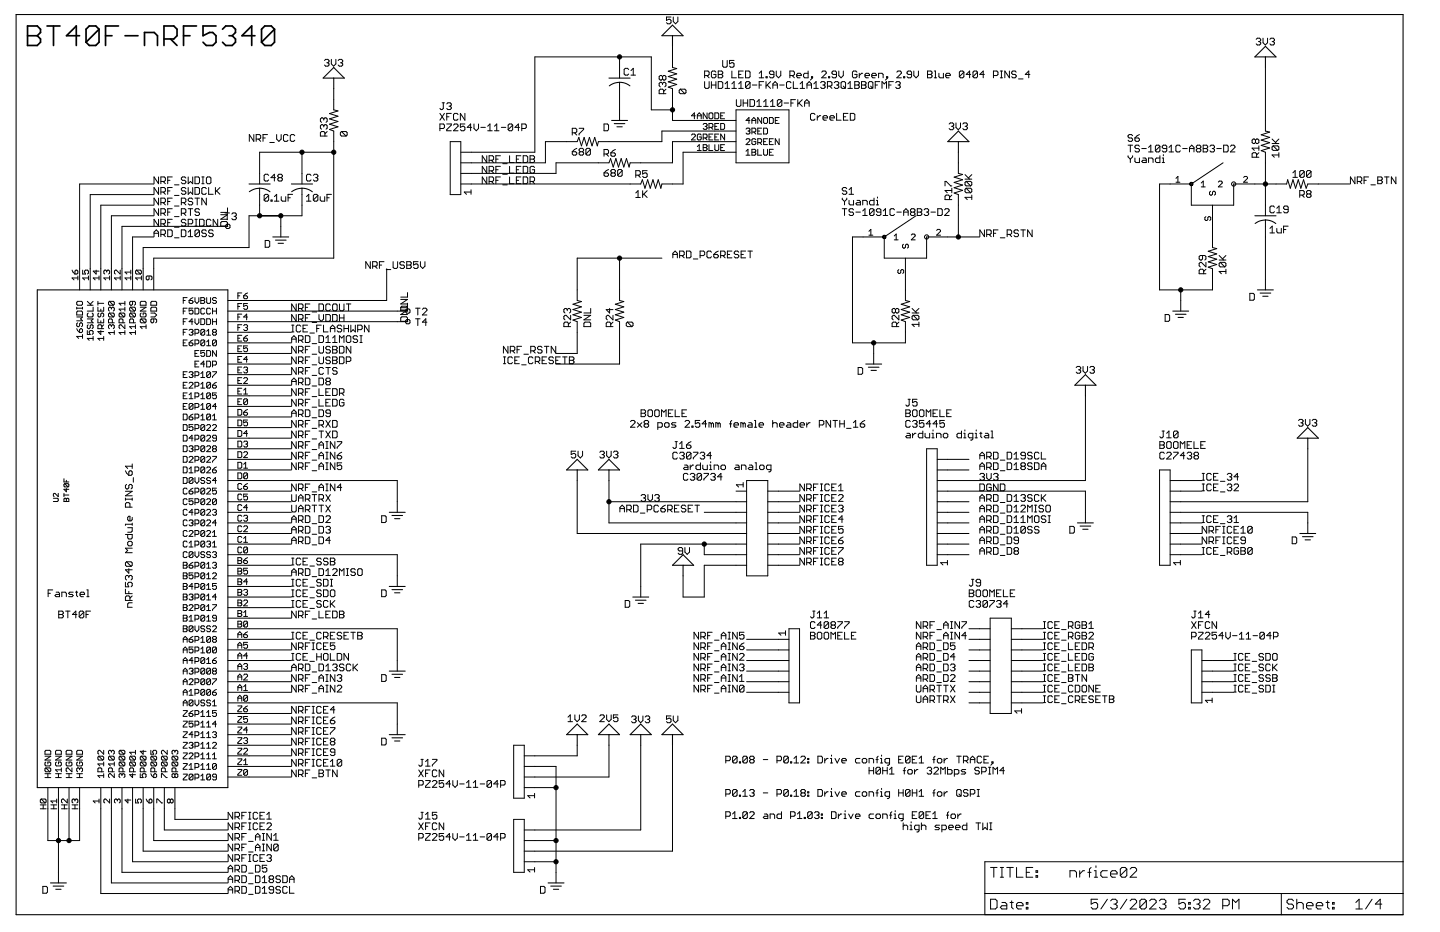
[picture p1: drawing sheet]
<svg xmlns="http://www.w3.org/2000/svg" width="432mm" height="279mm" viewBox="0 0 432 279" stroke-linecap="round" stroke-linejoin="round" font-family="sans-serif">
<g fill="none" stroke="#000" stroke-width=".51">
<path d="M8.3 7.8h2.9l.9 1v.9l-.9 1 .9 1v1l-.9 .9h-2.9zM8.3 10.7h2.9M14.1 7.8h3.9M16 7.8v5.8M23.9 10.7h-4l3-2.9v5.8M29.7 8.8l-1-1h-1.9l-1 1v3.9M29.7 8.8v3.9l-1 .9h-1.9l-1-.9M29.7 8.8l-3.9 3.9M31.6 10.7h2M35.5 7.8h-3.9v5.8M37.5 10.7h3.9M43.3 13.6v-3.9h2.9l1 1v2.9"/>
<path d="M49.2 11.7h2.9l1-1v-1.9l-1-1h-2.9v5.8M51.1 11.7l2 1.9M55 10.7h2M58.9 7.8h-3.9v5.8M64.8 7.8h-3.9v2.9l1.9-1h1l1 1v2l-1 .9h-2l-.9-.9M66.7 8.8l1-1h1.9l1 1v.9l-1 1M68.7 10.7h.9M69.6 10.7l1 1v1l-1 .9h-1.9l-1-.9M76.5 10.7h-3.9l2.9-2.9v5.8M82.3 8.8l-1-1h-1.9l-1 1v3.9M82.3 8.8v3.9l-1 .9h-1.9l-1-.9M82.3 8.8l-3.9 3.9"/>
</g>
<g fill="none" stroke="#000" stroke-width=".3">
<path d="M97.3 18.1l.3-.3h.7l.4 .3v.4l-.4 .3M98 18.8h.3M98.3 18.8l.4 .4v.3l-.4 .3h-.7l-.3-.3M99.4 17.8v1.4l.6 .6 .7-.6v-1.4M101.4 18.1l.3-.3h.7l.4 .3v.4l-.4 .3M102.1 18.8h.3M102.4 18.8l.4 .4v.3l-.4 .3h-.7l-.3-.3M185.8 17.1v6.3M201.2 5.1h-1.3v1l1-.3 .3 .3v.7l-.3 .3h-.7l-.3-.3M201.7 13.9v6.3l1.2 .4-2.5 .8 2.5 .7-2.5 .8 2.5 .8-2.5 .8 2.5 .8-2.5 .8 1.3 .5v9.5h19M201.9 5.1v1.4l.7 .6 .7-.6v-1.4M216.7 18.1v1.7l.3 .4h.7l.4-.4v-1.7"/>
<path d="M220.1 18.1h-1.3v1l.6-.3h.4l.3 .3v.7l-.3 .4h-.7l-.3-.4M376.7 11.8l.3-.3h.7l.3 .3v.3l-.3 .4M377.4 12.5h.3M377.7 12.5l.3 .3v.3l-.3 .4h-.7l-.3-.4M378.7 11.5v1.3l.7 .7 .7-.7v-1.3M380.8 11.8l.3-.3h.7l.3 .3v.3l-.3 .4M381.5 12.5h.3M381.8 12.5l.3 .3v.3l-.3 .4h-.7l-.3-.4M97.1 35.7l.3-.4h.4l.3 .4v.6l-.3 .4M97.1 35.7l-.3-.4h-.4l-.3 .4v.6l.3 .4M97.1 37.7l-.3-.3h-.4l-.3 .3v.7l.3 .3M97.1 37.7l.3-.3h.4l.3 .3v.7l-.3 .3"/>
<path d="M97.1 35.7v.3M97.1 37.7v.4M98.1 39.4l-.7 .7M100.1 26.6v6.3l1.2 .4-2.5 .8 2.5 .7-2.5 .8 2.5 .8-2.5 .8 2.5 .8-2.5 .8 1.3 .5v38.1h-54v9.5M102.4 39.4l-.3 .4v.6l.3 .4h1.4M102.4 39.4h1.4l.3 .4v.6l-.3 .4M102.4 39.4l1.4 1.4M131.9 38.5h1l.4-.3v-.7l-.4-.3h-1v2M131.9 34l1.4 2M132.6 30.8h.7M132.9 30.8v1.7l-.3 .4h-.4l-.3-.4M133.3 34l-1.4 2"/>
<path d="M134 35h.6M134 37.2h1.3v.3l-1.3 1.4v.3h1.3M134 31.2l.3-.4h.7l.3 .4v.3l-.3 .3M134.6 31.8h.4M135 31.8l.3 .4v.3l-.3 .4h-.7l-.3-.4M135.3 34h-1.3v2M136 37.5l.3-.3h.7l.4 .3v.3l-1.4 1.4h1.4M137.4 34.3l-.4-.3h-.7l-.3 .3v1.4l.3 .3h.7l.4-.3M139.4 37.2h-1.4v1l1.1-.4 .3 .4v.7l-.3 .3h-.7l-.4-.3M139.4 34v2l-1.4-2v2M141.5 38.2h-1.4l1-1v2M142.1 37.2v1.3l.7 .7 .7-.7v-1.3"/>
<path d="M144.2 38.2h1.3M146.2 37.8l.7-.6v2M146.2 39.2h1.4M148.3 39.2h1.3M148.3 37.8l.6-.6v2M150.3 38.2h1.4M153.7 37.5l-.3-.3h-.7l-.3 .3v1.4M153.7 37.5v1.4l-.3 .3h-.7l-.3-.3M153.7 37.5l-1.3 1.4M155.8 38.2h-1.4l1-1v2M156.5 38.5h1l.3-.3v-.7l-.3-.3h-1v2M171.6 39.8h1l.4-.3v-.7l-.4-.3h-1v2"/>
<path d="M172.3 39.8l.7 .7M173.7 38.5h1.3v.3l-1.3 1.4v.3M181.1 37.2h1l.4 .3v1.4l-.4 .3h-1zM185.8 24.7v11.4M188.5 20.8l-.3-.3h-.7l-.3 .3v1.4l.3 .3h.7l.3-.3M189.2 21.2l.7-.7v2M189.2 22.5h1.4M198.7 23l-.4-.4h-.3l-.3 .4v.7l.3 .3h.3l.4-.3M198.7 23l.3-.4h.3l.4 .4v.7l-.4 .3h-.3l-.3-.3M198.7 25l-.4-.3h-.3l-.3 .3v.7l.3 .3M198.7 25l.3-.3h.3l.4 .3v.7l-.4 .3M198.7 23v.7"/>
<path d="M198.7 25v.4M199 28.1v-1l-.3-.4h-.7l-.3 .4v1h2M199.7 26.7l-.7 .7M201.7 32.9h-6.4v-15.8h-34.9v28.5h-22.2M204 26.7l-.3 .4v.6l.3 .4h1.4M204 26.7h1.4l.3 .4v.6l-.3 .4M204 26.7l1.4 1.4M208.5 34.7h-1.2l.9-.9v1.8M209.1 35.6v-1.2l.6-.6 .6 .6v1.2M209.1 34.7h1.2M210.9 37.3l.2-.3h.6l.3 .3-.3 .6M211.3 22.6h1l.3-.3v-.7l-.3-.3h-1v2"/>
<path d="M211.3 24.5v1.7l.3 .3h.7l.3-.3v-1.7M211.4 37.9h.3M211.7 37.9l.3 .3-.3 .6h-.6l-.2-.3M212 22.6l.6 .7M212 33.8v1.8l-1.1-1.8v1.8M212.6 38.2h.9l.3-.3v-.6l-.3-.3h-.9v1.8M212.9 33.8h.6l.3 .3v1.2l-.3 .3h-.6l-.3-.3v-1.2zM213.2 38.2l.6 .6M213.3 24.5v2M213.3 25.5h1.4M214.4 33.8h.8l.3 .3v1.2l-.3 .3h-.8zM214.4 37.9h.5"/>
<path d="M214.7 21.6l-.4-.3h-.6l-.4 .3v1.4l.4 .3h.6l.4-.3v-.7h-.7M214.7 24.5v2M215.4 24.5h1l.3 .3v1.4l-.3 .3h-1zM215.4 21.3h1l.3 .3v.4l-.3 .3 .3 .3v.4l-.3 .3h-1zM215.4 22.3h1M215.5 37h-1.1v1.8h1.1M216.1 37h.9l.3 .3v1.2l-.3 .3h-.9zM216.1 34.7h.6M217.3 33.8h-1.2v1.8h1.2M217.4 26.5h1.4M217.4 25.1l.7-.6v2M219.5 26.5h1.3"/>
<path d="M219.5 25.1l.6-.6v2M219.5 21.3v2h1.3M220.7 39.3h-22.2v3.2h-19.1l-.3 1.2-.8-2.5-.8 2.5-.8-2.5-.8 2.5-.7-2.5-.9 2.5-.7-2.5-.5 1.3h-9.5v6.3h-25.4M220.7 32.9h15.9v15.9h-15.9zM220.8 29.9v1.7l.3 .3h.7l.4-.3v-1.7M221.5 25.1l.7-.6v2M221.5 26.5h1.4M221.5 22.3h.7M222.8 29.9v2M222.8 30.9h1.4M222.9 21.3h-1.4v2h1.4M223.6 21.3h1l.3 .3v1.4l-.3 .3h-1z"/>
<path d="M223.7 38.7l.3-.3h.6l.3 .3-.3 .6M224.2 29.9v2M224.3 39.3h.3M224.6 39.3l.3 .3-.3 .6h-.6l-.3-.3M224.9 36.1h-1.2l.9-.9v1.8M224.9 29.9h1l.4 .3v1.4l-.4 .3h-1zM224.9 24.8v1.4l-.3 .3h-.7l-.3-.3M224.9 24.8l-.3-.3h-.7l-.3 .3v1.4M224.9 24.8l-1.3 1.4M225.5 39.6h.8l.3-.3v-.6l-.3-.3h-.8v1.8M225.5 37v-1.2l.5-.6 .6 .6v1.2M225.5 36.1h1.1"/>
<path d="M225.6 25.5h1.4M226 39.6l.6 .6M226.9 31.9h1.4M226.9 30.5l.7-.6v2M227.2 39.3h.6M227.6 25.5h.7M227.6 23.3h1.4M227.6 22l.7-.7v2M228.4 35.2v1.8l-1.2-1.8v1.8M228.4 38.4h-1.2v1.8h1.2M229 31.9h1.3M229 30.5l.7-.6v2"/>
<path d="M229 38.4h.8l.3 .3v1.2l-.3 .3h-.8zM229 24.5h-1.4v2M229.3 35.2h.5l.3 .3v1.2l-.3 .3h-.5l-.3-.3v-1.2zM229.7 23h.3v.3h-.3zM229.7 24.5v2M230 25.5l1.1 1M230.7 35.2h.9l.3 .3v1.2l-.3 .3h-.9zM231 31.9h1.4M231 30.5l.7-.6v2M231.1 24.5l-1.4 1.3M231.8 26.5v-1.4l.6-.6 .7 .6v1.4M231.8 25.5h1.3"/>
<path d="M232.1 22.3h-1l-.4-.3v-.4l.4-.3h.6l.4 .3v1.4l-.4 .3h-.6l-.4-.3M232.5 36.1h.6M232.8 21.3v1.3l.6 .7 .7-.7v-1.3M233.6 35.2h-1.1v1.8h1.1M233.8 25.5h1.3M234.4 30.2v1.4l-.3 .3h-.7l-.3-.3M234.4 30.2l-.3-.3h-.7l-.3 .3v1.4M234.4 30.2l-1.3 1.4M235.1 30.9h1.4M236.9 22.6h1l.3-.3v-.7l-.3-.3h-1v2M237.2 30.9h.6M237.2 24.8l-.3-.3h-.7l-.4 .3v1.4l.4 .3h.7l.3-.3"/>
<path d="M237.5 22.6l.7 .7M237.9 24.5v2h1.3M238.5 29.9h-1.3v2M238.9 22.6h1.4v-.3l-.4-.3h-.7l-.3 .3v.7l.3 .3h.7M239.2 29.9v2M239.6 30.9l1 1M239.9 26.5h1.4M239.9 25.1l.7-.6v2M240.6 29.9l-1.4 1.3M241.3 30.9h1.3M241.3 31.9v-1.4l.6-.6 .7 .6v1.4M242 25.5h1.3"/>
<path d="M242 26.5v-1.4l.7-.6 .6 .6v1.4M242.3 21.3v2h-1l-.3-.3v-.7l.3-.3h1M243.3 23h.4v.3h-.4zM243.7 23.3l-.7 .7M244 26.5h1.4M244 25.1l.7-.6v2M244.4 34.3l-.3-.3h-.7l-.4 .3v1.4l.4 .3h.7l.3-.3M245.1 34.7v1.3M246.1 24.8l.3-.3h.7l.3 .3v.3l-.3 .4M246.1 34.7h-.4l-.6 .6M246.4 21.6l.3-.3h.7l.4 .3v.4l-1.4 1.3h1.4M246.7 25.5h.4"/>
<path d="M246.8 35.3h1.3v-.3l-.3-.3h-.7l-.3 .3v.7l.3 .3h.7M247.1 25.5l.3 .3v.4l-.3 .3h-.7l-.3-.3M248.1 25.8h1l.4-.3v-.7l-.4-.3h-1v2M248.5 23h.3v.3h-.3zM248.8 25.8l.7 .7M248.8 35.3h1.4v-.3l-.3-.3h-.7l-.4 .3v.7l.4 .3h.7M250.2 24.8l.3-.3h.7l.3 .3v.3l-.3 .4M250.8 22.3h-1l-.3-.3v-.4l.3-.3h.7l.3 .3v1.4l-.3 .3h-.7l-.3-.3M250.8 25.5h.4M250.9 34v2h1.3M251.2 25.5l.3 .3v.4l-.3 .3h-.7l-.3-.3M251.5 21.3v1.3l.7 .7 .7-.7v-1.3"/>
<path d="M252.2 24.8l.3-.3h.7l.4 .3v1.4l-.4 .3h-.7l-.3-.3zM252.9 25.8l.7 .7M252.9 35h.7M254.3 25.1l.6-.6v2M254.3 26.5h1.3M254.3 34h-1.4v2h1.4M255 34h1l.3 .3v1.4l-.3 .3h-1zM256.3 24.5h1l.4 .3v.3l-.4 .4 .4 .3v.4l-.4 .3h-1zM256.3 25.5h1M257 21.6l-.4-.3h-.7l-.3 .3v1.4l.3 .3h.7l.4-.3v-.7h-.7M257.7 22v1.3M258.3 24.5h1.1l.3 .3v.3l-.3 .4 .3 .3v.4l-.3 .3h-1.1z"/>
<path d="M258.3 25.5h1.1M258.7 22h-.4l-.6 .6M259.4 22.6h1.3v-.3l-.3-.3h-.7l-.3 .3v.7l.3 .3h.7M260.4 24.8l.3-.3h.7l.3 .3v1.4l-.3 .3h-.7l-.3-.3zM261.1 25.8l.6 .7M261.4 22.6h1.4v-.3l-.4-.3h-.7l-.3 .3v.7l.3 .3h.7M262.4 25.5h.7M263.5 23.3v-1.3h1l.3 .3v1M263.8 24.5h-1.4v2M264.5 26.5v-2l.7 .6 .6-.6v2M265.9 23h.3v.3h-.3zM266.2 23.3l-.7 .7"/>
<path d="M266.5 25.5h.7M267.9 24.5h-1.4v2M268.6 24.8l.3-.3h.7l.3 .3v.3l-.3 .4M268.9 21.6l.4-.3h.6l.4 .3v.4l-1.4 1.3h1.4M269.3 25.5h.3M269.6 25.5l.3 .3v.4l-.3 .3h-.7l-.3-.3M271 23h.3v.3h-.3zM273.3 22.3h-1l-.3-.3v-.4l.3-.3h.7l.3 .3v1.4l-.3 .3h-.7l-.3-.3M274 21.3v1.3l.7 .7 .7-.7v-1.3M278.1 21.3h1l.4 .3v.4l-.4 .3 .4 .3v.4l-.4 .3h-1zM278.1 22.3h1M280.2 21.3h.3v2"/>
<path d="M280.2 23.3h.7M281.5 22v1l.4 .3h1v-1.3M283.6 22.6h1.3v-.3l-.3-.3h-.7l-.3 .3v.7l.3 .3h.7M284.6 37.2l.4-.3h.6l.4 .3v.3l-.4 .4M285.3 37.9h.3M285.6 37.9l.4 .3v.3l-.4 .4h-.6l-.4-.4M286.7 36.9v1.3l.6 .7 .7-.7v-1.3M288.7 37.2l.4-.3h.6l.4 .3v.3l-.4 .4M289 21.6l-.3-.3h-.7l-.3 .3v1.4M289 21.6v1.4l-.3 .3h-.7l-.3-.3M289 21.6l-1.3 1.4M289.4 37.9h.3"/>
<path d="M289.7 37.9l.4 .3v.3l-.4 .4h-.6l-.4-.4M291.1 22.3h-1.4l1-1v2M293.1 21.6l-.3-.3h-.7l-.3 .3v1.4M293.1 21.6v1.4l-.3 .3h-.7l-.3-.3M293.1 21.6l-1.3 1.4M295.2 22.3h-1.4l1-1v2M297.9 22.6h1l.4-.3v-.7l-.4-.3h-1v2M300 21.3h.6M300 23.3h.6M300.3 21.3v2M302.7 21.3v2l-1.4-2v2M304.7 21.6l-.3-.3h-.7l-.3 .3v.4l.3 .3h.7l.3 .3v.4l-.3 .3h-.7l-.3-.3"/>
<path d="M305.4 23.7h1.4M308.8 22.3h-1.4l1.1-1v2M379.5 20.2v19.1l1.2 .3-2.5 .8 2.5 .8-2.5 .8 2.5 .8-2.5 .8 2.5 .8-2.5 .8 1.3 .4v19.1M46.1 55.2h-22.2v31.7M46.1 58.3h-19v28.6M47.5 53v2.1l-1.3-2.1v2.1M47.5 56.2v2.1l-1.3-2.1v2.1M47.5 59.4v2l-1.3-2v2M48.2 57.6h1.1l.3-.4v-.6l-.3-.4h-1.1v2.1M48.2 54.4h1.1l.3-.3v-.7l-.3-.4h-1.1v2.1M48.9 57.6l.7 .7M48.9 54.4l.7 .7"/>
<path d="M50.3 57.2h.7M50.3 54.1h.7M51.6 56.2h-1.3v2.1M51.6 53h-1.3v2.1M51.6 59.4h-1.3v2M52.3 58.6h1.4M52.3 55.4h1.4M55.7 56.6l-.3-.4h-.7l-.3 .4v.3l.3 .3h.7l.3 .4v.3l-.3 .4h-.7l-.3-.4M55.7 53.4l-.3-.4h-.7l-.3 .4v.3l.3 .4h.7l.3 .3v.3l-.3 .4h-.7l-.3-.4M56.4 53v2.1l.7-.7 .7 .7v-2.1M56.4 56.2v2.1l.7-.7 .7 .7v-2.1M57.8 59.7l-.4-.3h-.6l-.4 .3v.4l.4 .3h.6l.4 .3v.4l-.4 .3h-.6l-.4-.3"/>
<path d="M58.5 56.2h1l.3 .4v1.3l-.3 .4h-1zM58.5 53h1l.3 .4v1.3l-.3 .4h-1zM58.5 59.4h1.3M59.1 59.4v2M60.5 53h.7M60.5 55.1h.7M60.9 53v2.1M61.9 56.6l-.4-.4h-.6l-.4 .4v1.3l.4 .4h.6l.4-.4M61.9 59.4v2l-1.4-2v2M62.2 53h.7l.3 .4v1.3l-.3 .4h-.7l-.3-.4v-1.3zM62.6 56.2v2.1h1.3M64.6 56.2v2.1"/>
<path d="M64.9 57.2l1.1 1.1M66 56.2l-1.4 1.4M76.1 40.3v2.1l-1.3-2.1v2.1M76.8 41.7h1l.4-.3v-.7l-.4-.4h-1v2.1M77.5 41.7l.7 .7M77.9 56.4v8.3M78.9 41.4h.6M80.2 40.3h-1.3v2.1M80.6 52.6l-.4-.4h-.7l-.3 .4v1.3l.3 .4h.7l.4-.4M80.6 58.6l-.4-.3h-.7l-.3 .3v1.4M80.6 58.6v1.4l-.4 .3h-.7l-.3-.3M80.6 58.6l-1.4 1.4"/>
<path d="M80.9 42.7h1.4M81.3 60h.3v.3h-.3zM82.3 58.9l.7-.6v2M82.6 53.3h-1.3l1-1.1v2.1M83 40.3v1.4l.6 .7 .7-.7v-1.4M83.7 53.3l-.4-.4v-.3l.4-.4h.6l.4 .4v.3l-.4 .4M83.7 53.3l-.4 .3v.3l.4 .4h.6l.4-.4v-.3l-.4-.3M83.7 53.3h.6M84.3 58.9v1.1l.4 .3h1v-1.4M86.4 40.7l-.4-.4h-.7l-.3 .4v1.3l.3 .4h.7l.4-.4M86.4 59.3h.7M87.7 58.3h-1.3v2"/>
<path d="M88.4 40.7l-.3-.4h-.7l-.4 .4v1.3l.4 .4h.7l.3-.4M90.6 56.4v8.3h-15.9v9.5h-31.8v12.7M90.6 45.6v9.6M91.9 58.9l.7-.6v2M93.3 52.6l-.4-.4h-.7l-.3 .4v1.3l.3 .4h.7l.4-.4M94 52.6l.3-.4h.7l.3 .4v.3l-.3 .4M94.6 53.3h.4M95 53.3l.3 .3v.3l-.3 .4h-.7l-.3-.4M95.3 58.6l-.3-.3h-.7l-.3 .3v1.4M95.3 58.6v1.4l-.3 .3h-.7l-.3-.3M95.3 58.6l-1.3 1.4M96 58.9v1.1l.4 .3h1v-1.4"/>
<path d="M97.4 40.8v-1l-.3-.4h-.7l-.3 .4v1h2M98 59.3h.7M99.4 58.3h-1.4v2M100.1 45.6h-22.2v9.6M135 42.5h3.2v15.8h-3.2zM141.2 57.6h-2l.7 .7M141.2 56.9v1.4M146 46.7v2l-1.4-2v2M146 49.9v2l-1.4-2v2M146 53v2.1l-1.4-2.1v2.1M146.7 51.2h1l.3-.3v-.7l-.3-.3h-1v2M146.7 48h1l.3-.3v-.7l-.3-.3h-1v2"/>
<path d="M146.7 54.4h1l.3-.3v-.7l-.3-.4h-1v2.1M147.3 51.2l.7 .7M147.3 48l.7 .7M147.3 54.4l.7 .7M148.7 54.1h.7M148.7 50.9h.7M148.7 47.7h.7M150.1 53h-1.4v2.1M150.1 49.9h-1.4v2M150.1 46.7h-1.4v2M150.7 52.2h1.4M150.7 55.4h1.4"/>
<path d="M150.7 49.1h1.4M152.8 46.7v2h1.4M152.8 53v2.1h1.4M152.8 49.9v2h1.4M154.8 54.1h.7M154.8 50.9h.7M154.8 47.7h.7M156.2 46.7h-1.4v2h1.4M156.2 53h-1.4v2.1h1.4M156.2 49.9h-1.4v2h1.4M156.9 46.7h1l.3 .3v1.4l-.3 .3h-1zM156.9 49.9h1l.3 .3v1.4l-.3 .3h-1z"/>
<path d="M156.9 53h1l.3 .4v1.3l-.3 .4h-1zM158.9 46.7h1.1l.3 .3v.4l-.3 .3 .3 .3v.4l-.3 .3h-1.1zM158.9 54.4h1.1l.3-.3v-.7l-.3-.4h-1.1v2.1M158.9 47.7h1.1M159.6 54.4l.7 .7M160.3 50.2l-.3-.3h-.7l-.4 .3v1.4l.4 .3h.7l.3-.3v-.7h-.7M171.6 45.5h1l.4 .3v.4l-.4 .3h-.7l-.3-.3zM173 44.5l-1.4 1M174 45.5l-.3 .3v.4l.3 .3h.7l.3-.3v-.4l-.3-.3M174 45.5h.7M174 45.5l-.3-.4v-.3l.3-.3h.7l.3 .3v.3l-.3 .4M177 44.8v1.4l-.3 .3h-.7l-.3-.3"/>
<path d="M177 44.8l-.3-.3h-.7l-.3 .3v1.4M177 44.8l-1.3 1.4M181.1 46.2h1l.4-.4v-.7l-.4-.3h-1v2M181.1 51.8h1l.4 .4v.3l-.4 .4h-.6l-.4-.4zM181.8 46.2l.7 .6M182.5 50.8l-1.4 1M183.2 45.8h1l.3 .4v.3l-.3 .3h-.7l-.3-.3zM183.5 51.8l-.3 .4v.3l.3 .4h.7l.3-.4v-.3l-.3-.4M183.5 51.8h.7M183.5 51.8l-.3-.3v-.3l.3-.4h.7l.3 .4v.3l-.3 .3M184.5 44.8l-1.3 1M186.6 51.2v1.3l-.4 .4h-.7l-.3-.4"/>
<path d="M186.6 51.2l-.4-.4h-.7l-.3 .4v1.3M186.6 51.2l-1.4 1.3M190.6 52.5h1.1l.3-.3v-.7l-.3-.3h-1.1v2M190.6 57.8l.7-.6v2M190.6 59.2h1.4M191.3 52.5l.7 .7M192.7 57.2v2M193 58.2l1.1 1M194.1 51.2h-1.4v1l.7-.4h.3l.4 .4v.7l-.4 .3h-.7l-.3-.3M194.1 57.2l-1.4 1.3M207.3 40.5l.3-.3h.6l.3 .3v.3l-1.2 1.2h1.2M209.1 43.9l.6-.5v1.7"/>
<path d="M209.1 45.1h1.2M210.3 40.5l-.3-.3h-.6l-.3 .3v1.2l.3 .3h.6l.3-.3v-.6h-.6M210.9 43.4h.8l.3 .3-.3 .5 .3 .6-.3 .3h-.8zM210.9 41.4h.8l.3-.3v-.6l-.3-.3h-.8v1.8M210.9 44.2h.8M211.4 41.4l.6 .6M212.6 43.4v1.7h1.2M212.6 41.1h.6M213.8 40.2h-1.2v1.8h1.2M214.4 43.4v1.4l.3 .3h.5l.3-.3v-1.4M214.4 41.1h.5M215.5 40.2h-1.1v1.8h1.1"/>
<path d="M216.1 44.2h.6M217.3 43.4h-1.2v1.7h1.2M217.3 40.2v1.8l-1.2-1.8v1.8M220.7 45.6h-15.9v9.6h-6.3l-.3 1.2-.8-2.5-.8 2.5-.8-2.5-.8 2.5-.8-2.5-.8 2.5-.8-2.5-.5 1.3h-53.9M220.7 42.5h-19v6.3h-12.7l-.4 1.3-.7-2.6-.9 2.6-.7-2.6-.8 2.6-.8-2.6-.8 2.6-.8-2.6-.5 1.3h-15.9v3.2h-28.5M223.7 41.9l.3-.3h.6l.3 .3v.3l-1.2 1.1h1.2M223.7 45.3l.6-.5v1.7M223.7 46.5h1.2M225.5 44.8h.8l.3 .3-.3 .5 .3 .6-.3 .3h-.8zM225.5 45.6h.8M226.6 41.9l-.3-.3h-.5l-.3 .3v1.2l.3 .2h.5l.3-.2v-.6h-.6M227.2 42.8h.9l.3-.3v-.6l-.3-.3h-.9v1.7"/>
<path d="M227.2 44.8v1.7h1.2M227.8 42.8l.6 .5M229 44.8v1.4l.3 .3h.5l.3-.3v-1.4M229 42.5h.6M230.1 41.6h-1.1v1.7h1.1M230.7 45.6h.6M230.7 42.5h.6M231.9 41.6h-1.2v1.7h1.2M231.9 44.8h-1.2v1.7h1.2M233.6 41.6v1.7l-1.1-1.7v1.7M252.6 59.4v.3l.6 .7M253.9 56.6l-.3-.4h-.7l-.3 .4v.3l.3 .3h.7l.3 .4v.3l-.3 .4h-.7l-.3-.4"/>
<path d="M253.9 59.4v.3l-.7 .7M254.6 58.3h1.3M254.6 56.9l.7-.7v2.1M262.1 59.4v2h-1l-.4-.3v-.7l.4-.3h1M263.1 59.1v.3M283.4 55.7v-1.3h.3l1.4 1.3h.3M284.7 59.8v-1l-.3-.3h-.7l-.3 .3v1h2M285.4 58.5l-.7 .7M285.4 57.1h-2l.7 .7M285.4 56.4v1.4M287.4 45.6v6.4l1.2 .3-2.5 .8 2.5 .8-2.5 .8 2.5 .8-2.5 .8 2.5 .8-2.5 .8 1.3 .4v12.7M289.4 53.7h2"/>
<path d="M289.4 52.3l1.3 1.4M289.7 54.4h1.4l.3 .3v.7l-.3 .3M289.7 56.4h1.4l.3 .4v.6l-.3 .4M289.7 56.4l-.3 .4v.6l.3 .4h1.4M289.7 54.4l-.3 .3v.7l.3 .3h1.4M289.7 56.4l1.4 1.4M289.7 54.4l1.4 1.3M291.4 59.2h-2l.6 .6M291.4 58.5v1.3M291.4 52.3l-1 1.1M338.3 43.5h1.3M338.3 46.7v.3l.6 .7"/>
<path d="M338.9 43.5v2.1M338.9 47.7v1M339.6 40.7l-.3-.4h-.7l-.3 .4v.3l.3 .4h.7l.3 .3v.3l-.3 .4h-.7l-.3-.4M339.6 46.7v.3l-.7 .7M340.3 41.4h1l.4 .3v.3l-.4 .4h-.6l-.4-.4zM340.3 47.4v1l.4 .3h1v-1.3M341.7 43.9l-.4-.4h-.6l-.4 .4v.3l.4 .3h.6l.4 .4v.3l-.4 .4h-.6l-.4-.4M341.7 40.3l-1.4 1.1M342.4 44.5h1.3M342.7 47.4h.7l.3 .3v1h-1l-.3-.3 .3-.4h1M344.4 45.6h1.4M344.4 44.2l.7-.7v2.1"/>
<path d="M344.4 48.7v-1.3h1l.4 .3v1M347.8 43.9l-.3-.4h-.7l-.3 .4v1.3M347.8 43.9v1.3l-.3 .4h-.7l-.3-.4M347.8 46.7v2h-1l-.3-.3v-.7l.3-.3h1M347.8 43.9l-1.3 1.3M348.5 48.7h.7M348.5 47.4h.3v1.3M348.8 46.4v.3M349.9 44.5h-1.1l-.3-.3v-.3l.3-.4h.7l.4 .4v1.3l-.4 .4h-.7l-.3-.4M350.5 45.6h1.4M350.5 44.2l.7-.7v2.1M352.6 53.5l.6-.6v1.7"/>
<path d="M352.6 54.6h1.2M353.9 43.9l-.3-.4h-.7l-.3 .4v1.3l.3 .4h.7l.3-.4M354.6 44.5h1.4M356.7 44.5h1.3M356.7 45.6v-1.4l.7-.7 .6 .7v1.4M357.2 55.2h-9.5v31.7h15.9v-6.3l-1.3-.5 2.5-.8-2.5-.8 2.5-.8-2.5-.8 2.5-.8-2.5-.8 2.5-.8-1.2-.3v-12.7M357.2 55.2v6.3h12.7v-6.3h15.9l.3-1.3 .8 2.5 .8-2.5 .8 2.5 .8-2.5 .8 2.5 .8-2.5 .8 2.5 .5-1.2h12.7M359.1 44.5l-.4-.3v-.3l.4-.4h.6l.4 .4v.3l-.4 .3M359.1 44.5h.6M359.1 44.5l-.4 .4v.3l.4 .4h.6l.4-.4v-.3l-.4-.4M360.2 54.9l.6-.6v1.7M360.2 56h1.2"/>
<path d="M360.8 43.5h1l.3 .4v.3l-.3 .3 .3 .4v.3l-.3 .4h-1zM360.8 44.5h1M362.8 43.9l.4-.4h.6l.4 .4v.3l-.4 .3M363 57.3l-.3 .3v.6l.6 .3 .3-.3v-.6l.6-.3 .2 .3v.6l-.2 .3M363.5 44.5h.3M363.8 44.5l.4 .4v.3l-.4 .4h-.6l-.4-.4M364.9 44.5h1.3M365.3 54.6l.3-.3h.6l.3 .3v.3l-1.2 1.1h1.2M366.8 48.8l-9.6 6.4M366.9 43.5h1l.4 .4v1.3l-.4 .4h-1zM369 43.9l.3-.4h.7l.3 .4v.3l-1.3 1.4h1.3M372.9 53.2l.3-.3h.6l.3 .3v.3l-1.2 1.1h1.2"/>
<path d="M376.5 42l-.4-.3h-.3l-.3 .3v.7l.3 .3h.3l.4-.3M376.5 42l.3-.3h.3l.4 .3v.7l-.4 .3h-.3l-.3-.3M376.5 42v.7M376.8 47.1v-1l-.3-.3h-.7l-.3 .3v1h2M377.5 45.8l-.7 .7M377.5 44.4h-2l.6 .7M377.5 43.7v1.4M381.4 43h2.1M381.4 41.7l1.4 1.3M381.8 43.7h1.3l.4 .4v.6l-.4 .4M381.8 43.7l-.4 .4v.6l.4 .4h1.3M381.8 43.7l1.3 1.4"/>
<path d="M383.5 46.5h-2.1l.7 .6M383.5 45.8v1.3M383.5 41.7l-1 1M387.7 51.8l.7-.7v2.1M387.7 53.2h1.3M389.7 58.5h1.1l.3-.4v-.6l-.3-.4h-1.1v2.1M390.4 58.5l.7 .7M391.1 51.5v1.3l-.3 .4h-.7l-.4-.4M391.1 51.5l-.3-.4h-.7l-.4 .4v1.3M391.1 51.5l-1.4 1.3M392.1 58.1l-.3 .4v.3l.3 .4h.7l.3-.4v-.3l-.3-.4M392.1 58.1l-.3-.3v-.3l.3-.4h.7l.3 .4v.3l-.3 .3"/>
<path d="M392.1 58.1h.7M393.1 51.5l-1.3 1.3M393.1 51.5v1.3l-.3 .4h-.7l-.3-.4M393.1 51.5l-.3-.4h-.7l-.3 .4v1.3M406.3 53v2.1l-1.4-2.1v2.1M407 54.4h1l.3-.3v-.7l-.3-.4h-1v2.1M407.7 54.4l.6 .7M409 54.1h.7M410.4 53h-1.4v2.1M411.1 55.4h1.3M413.1 53h1l.4 .4v.3l-.4 .4 .4 .3v.3l-.4 .4h-1zM413.1 54.1h1"/>
<path d="M415.2 53h1.3M415.8 53v2.1M418.6 53v2.1l-1.4-2.1v2.1M46.1 64.7h-12.7v22.2M46.1 71h-6.3v15.9M46.1 61.5h-15.9v25.4M46.2 71v-1.4l.7-.7 .6 .7v1.4M46.2 69.9h1.3M47.5 62.6v2l-1.3-2v2M47.5 65.7v2.1l-1.3-2.1v2.1M48.2 63.9h1.1l.3-.3v-.7l-.3-.3h-1.1v2M48.2 60.7h1.1l.3-.3v-.7l-.3-.3h-1.1v2"/>
<path d="M48.2 67.1h1.1l.3-.3v-.7l-.3-.4h-1.1v2.1M48.2 70.3h1.1l.3-.4v-.6l-.3-.4h-1.1v2.1M48.9 60.7l.7 .7M48.9 70.3l.7 .7M48.9 63.9l.7 .7M48.9 67.1l.7 .7M50.3 63.6h.7M50.3 68.9h1l.3 .4v1.3l-.3 .4h-1zM50.3 60.4h.7M50.3 66.8h.7M51.6 62.6h-1.3v2M51.6 65.7h-1.3v2.1"/>
<path d="M52.3 64.9h1.4M52.3 61.8h1.4M52.3 71.3h1.4M52.3 68.1h1.4M54.4 63.9h1l.3-.3v-.7l-.3-.3h-1v2M54.4 60.7h1l.3-.3v-.7l-.3-.3h-1v2M54.4 68.9h1l.3 .4v1.3l-.3 .4h-1zM55.1 60.7l.6 .7M55.1 63.9l.6 .7M55.7 66.1l-.3-.4h-.7l-.3 .4v.3l.3 .4h.7l.3 .3v.3l-.3 .4h-.7l-.3-.4M56.4 62.6h1.4M56.4 67.1h1l.4-.3v-.7l-.4-.4h-1v2.1"/>
<path d="M56.4 71h1.4M56.4 69.6l.7-.7v2.1M57.1 62.6v2M58.5 67.8h.6M58.5 65.7h.6M58.8 65.7v2.1M59.8 62.9l-.3-.3h-.7l-.3 .3v.3l.3 .4h.7l.3 .3v.4l-.3 .3h-.7l-.3-.3M59.8 69.3l-.3-.4h-.7l-.3 .4v1.3M59.8 69.3l-1.3 1.3M59.8 69.3v1.3l-.3 .4h-.7l-.3-.4M59.8 65.7h1.1l.3 .4v1.3l-.3 .4h-1.1zM61.9 69.3l-.4-.4h-.6l-.4 .4v.3l.4 .3h.6l.4 .4v.3l-.4 .4h-.6l-.4-.4"/>
<path d="M63.2 66.1l-.3-.4h-.7l-.3 .4v1.3l.3 .4h.7l.3-.4M63.9 69.3l-.3-.4h-.7l-.3 .4v.3l.3 .3h.7l.3 .4v.3l-.3 .4h-.7l-.3-.4M65.3 65.7v2.1l-1.4-2.1v2.1M66.2 66.8l.3-.4h1.4l.3 .4v1h-2zM66.2 64.4h2l-2 1.3h2M67.5 63.8h1.3M67.7 67.5l.3-.3h.6l.4 .3v.7l-.4 .3h-.6l-.3-.3zM68.1 63.8v2.1M68.2 62.3v1.4h-2M68.3 67.9h-31.7v19M69.5 64.2l.3-.4h.7l.4 .4v.3l-.4 .4M70.2 64.9h.3"/>
<path d="M70.5 64.9l.4 .3v.3l-.4 .4h-.7l-.3-.4M79.5 72.1h1l.4 .3v1.4l-.4 .3h-1zM82.3 60.3h1.3M84.2 64.7v6.3M91.9 60.3h1.4M111 78.4v2.1l-1.3-2.1v2.1M111.7 79.8h1.1l.3-.3v-.7l-.3-.4h-1.1v2.1M112.4 79.8l.7 .7M113.8 79.5h.6M115.1 78.4h-1.3v2.1M117.9 78.4v1.7l.3 .4h.7l.3-.4v-1.7M121.3 78.8l-.4-.4h-.6l-.4 .4v.3l.4 .4h.6l.4 .3v.3l-.4 .4h-.6l-.4-.4"/>
<path d="M122 78.4h1l.3 .4v.3l-.3 .4 .3 .3v.3l-.3 .4h-1zM122 79.5h1M125.4 78.4h-1.4v1.1l.7-.4h.3l.4 .4v.6l-.4 .4h-.6l-.4-.4M126.1 78.4v1.4l.6 .7 .7-.7v-1.4M185.8 77.4v12.7l1.2 .3-2.5 .8 2.5 .8-2.5 .8 2.5 .8-2.5 .8 2.5 .8-2.5 .7 1.3 .5v12.7h-19.1M198.5 77.4h-25.4v12.7l1.2 .3-2.5 .8 2.5 .8-2.5 .8 2.5 .8-2.5 .8 2.5 .8-2.5 .7 1.3 .5v9.6h-6.4M201.8 77.3v-1.4l.6-.6 .7 .6v1.4M201.8 76.3h1.3M203.8 76.6h1l.4-.3v-.7l-.4-.3h-1v2M204.5 76.6l.7 .7M205.8 75.3h1.1l.3 .3v1.4l-.3 .3h-1.1zM207.9 77.6h1.4"/>
<path d="M209.9 76.6h1.1l.3-.3v-.7l-.3-.3h-1.1v2M213.3 75.6l-.3-.3h-.7l-.3 .3v1.4l.3 .3h.7l.3-.3M214 76.3h1.1l.3 .3v.4l-.3 .3h-.7l-.4-.3zM215.4 75.3l-1.4 1M216.1 76.6h1l.3-.3v-.7l-.3-.3h-1v2M216.8 76.6l.6 .7M218.1 76.3h.7M219.5 75.3h-1.4v2h1.4M221.5 75.6l-.3-.3h-.7l-.3 .3v.3l.3 .4h.7l.3 .3v.4l-.3 .3h-.7l-.3-.3M222.2 76.3h.7M223.6 75.3h-1.4v2h1.4M224.3 75.3h1.3"/>
<path d="M224.9 75.3v2M252.6 62.6h1.3M253.2 60.4v1M253.2 62.6v2M254.6 60.1v1l.3 .3h1v-1.3M255.9 62.9l-.3-.3h-.7l-.3 .3v.3l.3 .4h.7l.3 .3v.4l-.3 .3h-.7l-.3-.3M256.6 63.6h1.4M257 60.1h.7l.3 .3v1h-1l-.4-.3 .4-.4h1M258.7 63.2l.7-.6v2M258.7 64.6h1.4M258.7 61.4v-1.3h1l.4 .3v1M260.6 69.3l.5-.5v1.7"/>
<path d="M260.6 70.5h1.1M262.1 62.9l-.4-.3h-.6l-.4 .3v1.4M262.1 62.9l-1.4 1.4M262.1 62.9v1.4l-.4 .3h-.6l-.4-.3M262.8 61.4h.7M262.8 60.1h.3v1.3M264.1 63.6h-1l-.3-.4v-.3l.3-.3h.7l.3 .3v1.4l-.3 .3h-.7l-.3-.3M264.8 64.6h1.4M264.8 63.2l.7-.6v2M265.2 71h-9.6v31.8h15.9v-6.4l-1.3-.5 2.6-.7-2.6-.8 2.6-.8-2.6-.8 2.6-.8-2.6-.8 2.6-.8-1.3-.3v-12.7M265.2 71v6.4h12.7v-6.4h15.8M268.2 70.7l.5-.5v1.7"/>
<path d="M268.2 71.9h1.1M268.2 62.9l-.3-.3h-.7l-.3 .3v1.4l.3 .3h.7l.3-.3M268.9 63.6h1.4M270.9 73.2l-.3 .3v.6l.3 .3 .6-.3v-.6l.6-.3 .3 .3v.6l-.3 .3M271 63.6h1.3M271 64.6v-1.4l.7-.6 .6 .6v1.4M273.3 70.5l.3-.3h.5l.3 .3v.2l-1.1 1.2h1.1M273.3 63.6l-.3 .3v.4l.3 .3h.7l.4-.3v-.4l-.4-.3M273.3 63.6l-.3-.4v-.3l.3-.3h.7l.4 .3v.3l-.4 .4M273.3 63.6h.7M274.7 64.7l-9.5 6.3M275.1 62.6h1l.3 .3v.3l-.3 .4 .3 .3v.4l-.3 .3h-1z"/>
<path d="M275.1 63.6h1M277.1 62.9l.4-.3h.6l.4 .3v.3l-.4 .4M277.8 63.6h.3M278.1 63.6l.4 .3v.4l-.4 .3h-.6l-.4-.3M279.1 63.6h1.4M280.9 69.1l.3-.3h.5l.3 .3v.2l-1.1 1.2h1.1M281.2 62.6h1l.4 .3v1.4l-.4 .3h-1zM283.3 62.9l.3-.3h.7l.3 .3v.3l-1.3 1.4h1.3M295.2 68.9v2.1l-1.4-2.1v2.1M295.9 70.3h1l.3-.4v-.6l-.3-.4h-1v2.1M296.5 70.3l.7 .7M297.9 69.9h.7"/>
<path d="M299.3 68.9h-1.4v2.1M300 71.3h1.3M302 70.3h1l.4-.4v-.6l-.4-.4h-1v2.1M302.7 70.3l.7 .7M305.4 69.3l-.3-.4h-.7l-.3 .4v.3l.3 .3h.7l.3 .4v.3l-.3 .4h-.7l-.3-.4M306.1 68.9h1.4M306.8 68.9v2.1M309.5 68.9v2.1l-1.4-2.1v2.1M360.6 76.6v1l-.3 .4h-.4l-.3-.4v-.7l.3-.3h1.4l.3 .3v.7l-.3 .4M361.6 64.9l-.3 .3v.6l.6 .3 .3-.3v-.6l.6-.3 .3 .3v.6l-.3 .3M361.6 78.7v1.3l-1.3-1.3h-.4l-.3 .3v.7l.3 .3M365.6 78h2"/>
<path d="M365.6 76.6l1.3 1.4M365.9 78.7h1.4l.3 .3v.7l-.3 .3M365.9 78.7l-.3 .3v.7l.3 .3h1.4M365.9 78.7l1.4 1.3M367.6 76.6l-1 1M379.5 66v20.9M380.8 68.5l.7-.7v2M380.8 69.8h1.4M382.2 62.1l-.4-.3h-.7l-.3 .3v1.4l.3 .3h.7l.4-.3M382.9 68.5v1l.3 .3h1v-1.3M382.9 63.8h1.3M382.9 62.4l.6-.6v2"/>
<path d="M384.9 68.8h.7M386.3 62.8h-1l-.4-.4v-.3l.4-.3h.6l.4 .3v1.4l-.4 .3h-.6l-.4-.3M386.3 67.8h-1.4v2M21.6 81l.9 1.1M22.5 81.3l.6-.3 .2 .3v.6l-.2 .2h-.6zM23 95h1.7l-.5 .6 .5 .6h-1.7M23 92.1v.6M23 98.5l.9 1.2M23 92.4h1.7M23.3 96.8l-.3 .3v.5l.3 .3h.3l.3-.3v-.5l.5-.3 .3 .3v.5l-.3 .3M23.3 90.3h1.1l.3 .3v.6l-.3 .3h-1.1l-.3-.3v-.6zM23.3 93.3h1.1l.3 .3v.8h-1.7v-.8z"/>
<path d="M23.3 82.7v1.2M23.3 83.3h-1.7l.6 .6M23.9 98.8l.3-.3 .5 .3v.6l-.3 .3h-.5zM24.7 92.1v.6M24.8 81v1.1h.9l-.3-.8 .3-.3h.5l.3 .3v.6l-.3 .2M26.2 95.6h1.7l-.6 .6 .6 .6h-1.7M26.2 91.5h1.7M26.2 99.1v1.2h.9l-.3-.6 .3-.6h.5l.3 .3v.6l-.3 .3M26.2 90.3l1.1 1.2M26.5 93.9l-.3 .2v.6l.3 .3h1.1l.3-.3v-.6l-.3-.2M26.5 97.4l-.3 .2v.6l.3 .3 .6-.3v-.6l.2-.2 .6 .2v.6l-.3 .3M26.5 83.3h-1.7l.6 .6"/>
<path d="M26.5 82.7v1.2M27.9 92.1v1.2h-1.7M27.9 90.3l-.8 .9M28.8 81v1.1l-.8-.8h1.7M29.4 92.1v1.2h1.7v-1.2M29.4 95.6v1.2h1.7v-1.2M29.4 90.3v1.2M29.4 90.9h1.7M29.6 93.9l-.2 .2v.6l.2 .3h.3l.3-.3v-.6l.6-.2 .3 .2v.6l-.3 .3M29.7 82.7v1.2M29.7 83.3h-1.7l.5 .6M30.2 99.1v1.2l-.8-.9h1.7"/>
<path d="M30.2 92.7v.6M30.2 96.2v.6M30.5 98.5v-.9l-.3-.2h-.6l-.2 .2v.9h1.7M31.1 97.4l-.6 .5M32 81.3l-.3-.3-.6 .3v.6l.3 .2M32 81.3l.3-.3 .6 .3v.6l-.3 .2M32 81.3v.3M32.8 93.9h1.2l.3 .2v.6l-.3 .3M32.8 93.9l-.3 .2v.6l.3 .3h1.2M32.8 90.3h1.2l.3 .3v.6l-.3 .3M32.8 90.3l-.3 .3v.6l.3 .3h1.2M32.8 93.9l1.2 1.1"/>
<path d="M32.8 90.3l1.2 1.2M32.9 82.7v1.2M32.9 83.3h-1.8l.6 .6M33.4 92.4l.3-.3 .6 .3v.6l-.3 .3M33.4 97.6l.3-.2 .6 .2v.6l-.3 .3M33.4 92.4l-.3-.3-.6 .3v.6l.3 .3M33.4 97.6l-.3-.2-.6 .2v.6l.3 .3M33.4 92.4v.3M33.4 97.6v.3M33.7 96.8v-.9l-.3-.3h-.6l-.3 .3v.9h1.8M34.3 99.1v1.2M34.3 99.7h-1.8l.6 .6"/>
<path d="M36 93.9h1.1l.3 .2v.6l-.3 .3M36 93.9l-.3 .2v.6l.3 .3h1.1M36 93.9l1.1 1.1M36 81v1.1l-1.1-1.1-.6 .3v.6l.3 .2M36 82.7v1.2M36 83.3h-1.7l.6 .6M36.9 96.8v-.9l-.3-.3h-.6l-.3 .3v.9h1.7M37.4 97.4v1.1l-1.1-1.1-.6 .2v.6l.3 .3M37.4 90.3v1.2M37.4 92.1v1.2M37.4 99.1v1.2M37.4 99.7h-1.7l.6 .6"/>
<path d="M37.4 92.7h-1.7l.6 .6M37.4 90.9h-1.7l.6 .6M39.2 93.9h1.1l.3 .2v.6l-.3 .3M39.2 93.9l-.3 .2v.6l.3 .3h1.1M39.2 92.1l-.3 .3v.6l.3 .3h1.1M39.2 92.1h1.1l.3 .3v.6l-.3 .3M39.2 93.9l1.1 1.1M39.2 92.1l1.1 1.2M39.2 83.3h-1.7l.6 .6M39.2 81v1.1M39.2 82.7v1.2M39.2 81.6h-1.7l.6 .5"/>
<path d="M39.8 90.3v.9l-.3 .3-.6-.3v-.6l.3-.3h1.1l.3 .3v.6l-.3 .3M40 96.8v-.9l-.2-.3h-.6l-.3 .3v.9h1.7M40.6 97.9h-1.7l.6 .6M40.6 97.4v1.1M40.6 99.1v1.2M40.6 99.7h-1.7l.6 .6M40.9 81l-.2 .3v.6l.2 .2h1.2M40.9 81h1.2l.3 .3v.6l-.3 .2M40.9 81l1.2 1.1M42.1 92.1h1.7l-1.7 1.2h1.7M42.3 93.9l-.2 .2v.6l.2 .3h1.2l.3-.3v-.6l-.3-.2h-.6v.5M42.3 90.3h1.2l.3 .3v.9h-1.7v-.9z"/>
<path d="M42.3 95.6l-.2 .3v.6l.2 .3h1.2M42.3 95.6h1.2l.3 .3v.6l-.3 .3M42.3 95.6l1.2 1.2M42.4 82.7v1.2M42.4 83.3h-1.7l.5 .6M43.8 97.9h-1.7l.5 .6M43.8 97.4v1.1M44.7 82.7v.9l-.3 .3-.6-.3v-.6l.3-.3h1.2l.3 .3v.6l-.3 .3M45.2 93.9h1.2l.6 .5-.6 .6h-1.2M45.5 90.3h1.2l.3 .3v.9h-1.8v-.9zM45.5 92.1h1.2l.3 .3v.9h-1.8v-.9zM46.1 95.6v.9l-.3 .3-.6-.3v-.6l.3-.3h1.2l.3 .3v.6l-.3 .3"/>
<path d="M54.9 93.3h.6M54.9 99.6h.6M54.9 96.4h.6M54.9 90.1h.6M56.1 89.2h-1.2v1.8M56.1 92.4h-1.2v1.7M56.1 95.6h-1.2v1.7M56.1 98.7h-1.2v1.8M56.7 90.1h.9l.3 .6-.3 .3h-.6l-.3-.3zM56.7 99l.3-.3h.6l.3 .3-.3 .6M57.3 99.6h.3M57.6 99.6l.3 .3-.3 .6h-.6l-.3-.3"/>
<path d="M57.9 92.4h-1.2v.9l.9-.3 .3 .3v.5l-.3 .3h-.6l-.3-.3M57.9 96.4h-1.2l.9-.8v1.7M57.9 89.2l-1.2 .9M58.5 89.2v1.2l.6 .6 .5-.6v-1.2M58.5 92.4h.8l.3 .3v1.1l-.3 .3h-.8zM58.5 95.6v1.1l.6 .6 .5-.6v-1.1M58.5 99.9h.8l.3-.3v-.6l-.3-.3h-.8v1.8M60.2 89.2h.9l.3 .3-.3 .6 .3 .6-.3 .3h-.9zM60.2 95.6h.9l.3 .2v1.2l-.3 .3h-.9zM60.2 90.1h.9M61.4 92.7l-.3-.3h-.6l-.3 .3v1.1l.3 .3h.6l.3-.3M61.4 99l-.3-.3h-.6l-.3 .3v1.2"/>
<path d="M61.4 99v1.2l-.3 .3h-.6l-.3-.3M61.4 99l-1.2 1.2M62 99.3l.5-.6v1.8M62 89.2v1.5l.3 .3h.5l.3-.3v-1.5M62 95.6h.8l.3 .2v1.2l-.3 .3h-.8zM63.1 92.7l-.3-.3h-.5l-.3 .3v1.1l.3 .3h.5l.3-.3M63.7 92.4v1.7M63.7 95.6v1.7M63.7 93.3h1.2M63.7 96.4h1.2M64 99.6l-.3-.3 .3-.6h.6l.3 .3-.3 .6M64 99.6l-.3 .3 .3 .6h.6l.3-.3-.3-.6"/>
<path d="M64 99.6h.6M64.9 89.5l-.3-.3h-.6l-.3 .3 .3 .6h.6l.3 .3-.3 .6h-.6l-.3-.3M64.9 92.4v1.7M64.9 95.6v1.7M68.3 93.3h54M68.3 99.6h19.1M68.3 96.4h54M71.3 91.9h.6M71.3 98.2h.6M71.3 95h.6M71.3 88.7h.6M72.5 87.8h-1.2v1.8"/>
<path d="M72.5 91h-1.2v1.7M72.5 94.2h-1.2v1.7M72.5 97.3h-1.2v1.8M73.1 88.7h.9l.2 .6-.2 .3h-.6l-.3-.3zM73.1 97.6l.3-.3h.6l.2 .3-.2 .6M73.7 98.2h.3M74 98.2l.2 .3-.2 .6h-.6l-.3-.3M74.2 91h-1.1v.9l.9-.3 .2 .3v.5l-.2 .3h-.6l-.3-.3M74.2 95h-1.1l.9-.8v1.7M74.2 87.8l-1.1 .9M87.5 99.5h.6M87.5 97.5h.6"/>
<path d="M87.8 97.5v2M88.8 91.1v2.1l-1.3-2.1v2.1M88.8 94.3v2l-1.3-2v2M89.5 95.7h1l.4-.4v-.7l-.4-.3h-1v2M89.5 92.5h1l.4-.4v-.6l-.4-.4h-1v2.1M90.2 97.8l-.3-.3h-.7l-.4 .3v1.4l.4 .3h.7l.3-.3M90.2 92.5l.7 .7M90.2 95.7l.7 .6M90.9 98.5h.6M91.6 92.1h.6M91.6 95.3h.6M92.2 97.5h-1.3v2h1.3"/>
<path d="M92.9 91.1h-1.3v2.1M92.9 94.3h-1.3v2M92.9 99.8h1.4M93.6 93.5h1.4M93.6 96.7h1.4M95 98.5h.7M95.7 94.3v1.4l.6 .6 .7-.6v-1.4M95.7 91.1h1l.3 .4v1.3l-.3 .4h-1zM96.3 97.5h-1.3v2M97 97.5v2h1.4M97.7 94.3h1l.4 .3v1.4l-.4 .3h-1zM99.1 91.5l-.4-.4h-.7l-.3 .4v1.3l.3 .4h.7l.4-.4"/>
<path d="M99.1 98.5h1.3M99.1 99.5v-1.4l.6-.6 .7 .6v1.4M99.7 91.5l.4-.4h.7l.3 .4v1.3l-.3 .4h-.7l-.4-.4zM99.7 94.3h1.1l.3 .3v1.4l-.3 .3h-1.1zM101.8 91.1v1.7l.3 .4h.7l.3-.4v-1.7M101.8 94.3v2M101.8 95.3h1.3M102.5 97.8l-.4-.3h-.6l-.4 .3v.3l.4 .4h.6l.4 .3v.4l-.4 .3h-.6l-.4-.3M103.1 98.5h1.4M103.1 94.3v2M103.1 97.5v2M103.8 91.1h1.4"/>
<path d="M104.5 97.5v2M104.5 91.1v2.1M105.2 97.5v2l.7-.7 .7 .7v-2M107.3 98.8h1l.3-.3v-.7l-.3-.3h-1v2M110.6 97.5v2l-1.3-2v2M115.8 80.8h1.4M116 80.6v9.5h-47.7M120.2 95.3l.3-.3h1.4l.3 .3v1h-2zM120.2 89.8h2l-2 1.3h2M120.2 92.9h2l-2 1.4h2M120.2 92.2h2M121.7 96.1l.3-.3h.6l.3 .3v.7l-.3 .3h-.6l-.3-.3z"/>
<path d="M122 92.6h.6l.3 .3v.7l-.3 .3h-.6l-.3-.3v-.7zM122.2 90.9v2.3h-2v-1.1l.3-.3h1.4l.3 .3M122.2 87.7v1.4h-2M124.6 95.6h1.4M124.6 92.4h1.4M125.3 92.4v2M125.3 95.6v2M126.7 92.7l.3-.3h.7l.3 .3v.4l-1.3 1.3h1.3M128 96.6h-1.3l1-1v2M170.1 92.8l-.3-.3h-.4l-.3 .3v.7l.3 .3M170.1 92.8l.3-.3h.4l.3 .3v.7l-.3 .3M170.1 92.8v.4"/>
<path d="M170.4 97.9v-1l-.3-.3h-.7l-.3 .3v1h2M171.1 94.5v1.4l-1.3-1.4h-.4l-.3 .4v.6l.3 .4M171.1 96.6l-.7 .6M175.1 94.5h2l-2 1.4h2M175.4 96.6h1.4l.3 .3v1h-2v-1zM177.1 92.5v1.3h-2M182.8 92.5v1.3l-1-1h2M183.1 97.9v-1l-.3-.3h-.7l-.3 .3v1h2M183.8 94.5v1.4l-1.3-1.4h-.4l-.3 .4v.6l.3 .4M183.8 96.6l-.7 .6M188.1 96.6l-.3 .3v.7l.3 .3h1.4M188.1 96.6h1.4l.3 .3v.7l-.3 .3"/>
<path d="M188.1 96.6l1.4 1.3M268.5 92.8l-.3-.3h-.4l-.3 .3v.7l.3 .3h.4l.3-.3M268.5 92.8l.4-.3h.3l.3 .3v.7l-.3 .3h-.3l-.4-.3M268.5 92.8v.7M268.9 97.9v-1l-.4-.3h-.7l-.3 .3v1h2M269.5 80.8l-.3 .3v.6l.3 .3 .6-.3v-.6l.3-.3h.3l.3 .3v.6l-.3 .3M269.5 94.5v1.4l-1.3-1.4h-.4l-.3 .4v.6l.3 .4M269.5 96.6l-.6 .6M273.5 93.8h2M273.5 92.5l1.4 1.3M273.8 94.5l-.3 .4v.6l.3 .4h1.4M273.8 94.5h1.4l.3 .4v.6l-.3 .4"/>
<path d="M273.8 94.5l1.4 1.4M275.5 97.2h-2l.7 .7M275.5 96.6v1.3M275.5 92.5l-1 1M349.4 94.3h1l.3 .3v1.4l-.3 .3h-1zM354.1 86.9v6.4M360.9 82.1v-1.1l-.3-.3h-.7l-.3 .3v1.1h2M361.6 80.7l-.7 .7M367.6 81.4h-2l.6 .7M367.6 80.7v1.4M374.8 87.9h1l.3 .4v1.4l-.3 .3h-1zM24.7 100.3v1.2"/>
<path d="M24.7 100.9h-1.7l.6 .6M27.9 101.5h-1.7l.6 .5M27.9 100.9v1.1M31.1 100.9v1.1M31.1 101.5h-1.7l.5 .5M54.9 118.7h.6M54.9 115.5h.6M54.9 112.3h.6M54.9 102.8h.6M56.1 101.9h-1.2v1.8h1.2M56.1 111.4h-1.2v1.8h1.2M56.1 114.6h-1.2v1.8h1.2"/>
<path d="M56.1 117.8h-1.2v1.7h1.2M56.7 114.9l.3-.3h.6l.3 .3v.3l-1.2 1.2h1.2M56.7 118.4l.6-.6v1.7M56.7 102.8h.9l.3 .6-.3 .3h-.6l-.3-.3zM56.7 111.7l.3-.3h.6l.3 .3-.3 .6M56.7 119.5h1.2M57.3 112.3h.3M57.6 112.3l.3 .3-.3 .6h-.6l-.3-.3M57.9 101.9l-1.2 .9M58.5 119h.8l.3-.3v-.6l-.3-.3h-.8v1.7M58.5 103.1h.8l.3-.3v-.6l-.3-.3h-.8v1.8M58.5 112.6h.8l.3-.3v-.6l-.3-.3h-.8v1.8"/>
<path d="M58.5 115.8h.8l.3-.3v-.6l-.3-.3h-.8v1.8M58.5 109.1h.6M58.5 106h.6M59.6 105.1h-1.1v1.7h1.1M59.6 108.3h-1.1v1.7h1.1M60.2 112l.6-.6v1.8M60.2 115.2l.6-.6v1.8M60.2 118.4l.6-.6v1.7M60.2 119.5h1.2M60.2 116.4h1.2M60.2 113.2h1.2M61.4 102.2l-.3-.3h-.6l-.3 .3v1.2"/>
<path d="M61.4 105.1h-1.2v.9l.6-.3 .6 .3v.5l-.3 .3h-.6l-.3-.3M61.4 102.2v1.2l-.3 .3h-.6l-.3-.3M61.4 109.1h-1.2l.9-.8v1.7M61.4 102.2l-1.2 1.2M62 108.3h.8l.3 .2v1.2l-.3 .3h-.8zM62 102.5l.5-.6v1.8M62 105.1h.8l.3 .3v1.1l-.3 .3h-.8zM62 103.7h1.1M62 100.5h1.1M63.1 111.7l-.3-.3h-.5l-.3 .3v1.2M63.1 114.9l-.3-.3h-.5l-.3 .3v1.2M63.1 118.1l-.3-.3h-.5l-.3 .3v1.1"/>
<path d="M63.1 111.7v1.2l-.3 .3h-.5l-.3-.3M63.1 114.9v1.2l-.3 .3h-.5l-.3-.3M63.1 118.1v1.1l-.3 .3h-.5l-.3-.3M63.1 118.1l-1.1 1.1M63.1 114.9l-1.1 1.2M63.1 111.7l-1.1 1.2M63.7 109.4h.9l.3-.3v-.6l-.3-.2h-.9v1.7M63.7 111.4h1.2v.3l-1.2 1.2v.3M63.7 115.5h.9l.3 .6-.3 .3h-.6l-.3-.3zM64.9 117.8h-1.2v.9l.6-.3 .6 .3v.5l-.3 .3h-.6l-.3-.3M64.9 102.2l-.3-.3h-.6l-.3 .3v1.2M64.9 105.1v1.7l-1.2-1.7v1.7"/>
<path d="M64.9 102.2v1.2l-.3 .3h-.6l-.3-.3M64.9 114.6l-1.2 .9M64.9 102.2l-1.2 1.2M68.3 118.7h19.1M68.3 115.5h19.1M68.3 112.3h19.1M68.3 109.1h19.1M68.3 106h19.1M68.3 102.8h19.1M71.3 117.3h.6M71.3 114.1h.6M71.3 110.9h.6"/>
<path d="M71.3 107.7h.6M71.3 104.6h.6M71.3 101.4h.6M72.5 100.5h-1.2v1.8h1.2M72.5 103.7h-1.2v1.7h1.2M72.5 106.9h-1.2v1.7h1.2M72.5 110h-1.2v1.8h1.2M72.5 113.2h-1.2v1.8h1.2M72.5 116.4h-1.2v1.7h1.2M72.5 119.6h-1.2v1.7h1.2M73.1 117l.6-.6v1.7M73.1 101.4h.9l.2 .6-.2 .3h-.6l-.3-.3z"/>
<path d="M73.1 110.3l.3-.3h.6l.2 .3-.2 .6M73.1 113.5l.3-.3h.6l.2 .3v.3l-1.1 1.2h1.1M73.1 118.1h1.1M73.7 110.9h.3M74 110.9l.2 .3-.2 .6h-.6l-.3-.3M74.2 103.7h-1.1v.9l.9-.3 .2 .3v.5l-.2 .3h-.6l-.3-.3M74.2 119.8v1.2l-.2 .3h-.6l-.3-.3M74.2 107.7h-1.1l.9-.8v1.7M74.2 119.8l-.2-.2h-.6l-.3 .2v1.2M74.2 119.8l-1.1 1.2M74.2 100.5l-1.1 .9M87.5 102.7v-1.4l.6-.7 .7 .7v1.4"/>
<path d="M87.5 115.4v-1.4l.6-.7 .7 .7v1.4M87.5 101.7h1.3M87.5 114.4h1.3M88.8 103.8v2.1l-1.3-2.1v2.1M88.8 107v2l-1.3-2v2M88.8 110.2v2l-1.3-2v2M88.8 116.5v2.1l-1.3-2.1v2.1M88.8 119.7v2l-1.3-2v2M89.5 108.4h1l.4-.4v-.7l-.4-.3h-1v2M89.5 102h1l.4-.3v-.7l-.4-.4h-1v2.1M89.5 105.2h1l.4-.4v-.6l-.4-.4h-1v2.1M89.5 111.5h1l.4-.3v-.7l-.4-.3h-1v2"/>
<path d="M89.5 114.7h1l.4-.3v-.7l-.4-.4h-1v2.1M89.5 117.9h1l.4-.4v-.6l-.4-.4h-1v2.1M90.2 105.2l.7 .7M90.2 108.4l.7 .6M90.2 102l.7 .7M90.2 117.9l.7 .7M90.2 114.7l.7 .7M90.2 111.5l.7 .7M91.6 113.3h1l.3 .4v1.3l-.3 .4h-1zM91.6 100.6h1l.3 .4v1.3l-.3 .4h-1zM91.6 104.8h.6M91.6 108h.6"/>
<path d="M91.6 117.5h.6M91.6 111.2h.6M92.9 119.7h-1.3v2M92.9 103.8h-1.3v2.1M92.9 107h-1.3v2M92.9 110.2h-1.3v2M92.9 116.5h-1.3v2.1M93.6 115.7h1.4M93.6 106.2h1.4M93.6 109.4h1.4M93.6 103h1.4M93.6 118.9h1.4"/>
<path d="M93.6 112.5h1.4M95.7 107v1.7l.3 .3h.7l.3-.3v-1.7M95.7 103.8v1.7l.3 .4h.7l.3-.4v-1.7M95.7 119.7v2h1.3M95.7 100.6h1l.3 .4v1.3l-.3 .4h-1zM95.7 113.3h1l.3 .4v1.3l-.3 .4h-1zM95.7 116.5v2.1h1.3M97 110.5l-.3-.3h-.7l-.3 .3v1.4l.3 .3h.7l.3-.3M97.7 101.3l.7-.7v2.1M97.7 102.7h1.4M97.7 117.5h.7M97.7 110.2h1.4"/>
<path d="M98 114.4l-.3-.4v-.3l.3-.4h.7l.4 .4v.3l-.4 .4M98 114.4l-.3 .3v.3l.3 .4h.7l.4-.4v-.3l-.4-.3M98 114.4h.7M98.4 110.2v2M99.1 104.2l-.4-.4h-.7l-.3 .4v.3l.3 .3h.7l.4 .4v.3l-.4 .4h-.7l-.3-.4M99.1 107.3l-.4-.3h-.7l-.3 .3v.4l.3 .3h.7l.4 .4v.3l-.4 .3h-.7l-.3-.3M99.1 119.7h-1.4v2h1.4M99.1 116.5h-1.4v2.1h1.4M99.7 116.5h1.1l.3 .4v1.3l-.3 .4h-1.1zM99.7 107h1.1l.3 .3v.4l-.3 .3 .3 .4v.3l-.3 .3h-1.1zM99.7 103.8h1.1l.3 .4v.3l-.3 .3 .3 .4v.3l-.3 .4h-1.1zM99.7 119.7h1.1l.3 .3v1.4l-.3 .3h-1.1z"/>
<path d="M99.7 104.8h1.1M99.7 108h1.1M99.7 101.3l.7-.7v2.1M99.7 102.7h1.4M101.1 110.5l-.3-.3h-.7l-.4 .3v.3l.4 .4h.7l.3 .3v.4l-.3 .3h-.7l-.4-.3M101.8 117.9h1l.3-.4v-.6l-.3-.4h-1v2.1M101.8 107h1l.3 .3v1.4l-.3 .3h-1zM101.8 103.8h1l.3 .4v1.3l-.3 .4h-1zM101.8 102.7v-2.1l.7 .7 .6-.7v2.1M102.5 117.9l.6 .7M103.8 108.4h1.1l.3-.4v-.7l-.3-.3h-1.1v2M104.2 100.6h.7l.3 .4v1.3l-.3 .4h-.7l-.4-.4v-1.3z"/>
<path d="M105.2 103.8v2.1l-1.4-2.1v2.1M107.2 101l-.3-.4h-.7l-.3 .4v.3l.3 .4h.7l.3 .3v.3l-.3 .4h-.7l-.3-.4M107.9 100.6h.7M107.9 102.7h.7M108.3 100.6v2.1M151 107h.6M151 109h.6M151.3 107v2M152.3 103.8v2.1l-1.3-2.1v2.1M153 105.2h1l.4-.4v-.6l-.4-.4h-1v2.1M153.7 107.3l-.4-.3h-.6l-.4 .3v1.4l.4 .3h.6l.4-.3M153.7 105.2l.7 .7"/>
<path d="M154.4 108h.6M155 104.8h.7M155.7 107h-1.3v2h1.3M156.4 103.8h-1.4v2.1M156.4 109.4h1.4M157.1 106.2h1.4M159.2 105.2h1l.3-.4v-.6l-.3-.4h-1v2.1M159.8 107.3l-.3-.3h-.7l-.3 .3v1.4l.3 .3h.7l.3-.3M159.8 105.2l.7 .7M160.5 108.4h1l.4-.4v-.7l-.4-.3h-1v2M161.2 108.4l.7 .6M162.5 104.2l-.3-.4h-.7l-.3 .4v.3l.3 .3h.7l.3 .4v.3l-.3 .4h-.7l-.3-.4"/>
<path d="M162.6 108h.6M163.2 103.8h1.4M163.9 107h-1.3v2h1.3M163.9 103.8v2.1M166 107.3l-.4-.3h-.7l-.3 .3v.4l.3 .3h.7l.4 .4v.3l-.4 .3h-.7l-.3-.3M166.6 108h.7M166.6 103.8v2.1l-1.3-2.1v2.1M168 107h-1.4v2h1.4M168.7 107h1.4M169.4 107v2M170.7 107h1.1l.3 .3v.4l-.3 .3 .3 .4v.3l-.3 .3h-1.1zM170.7 108h1.1"/>
<path d="M257.3 110.2h1l.4 .3v1.4l-.4 .3h-1zM262 102.8v6.3M272.3 119.7h.7M272.6 119.7v1.7l-.3 .3h-.4l-.3-.3M275 119.7h-1.4v1l.7-.3h.4l.3 .3v.7l-.3 .3h-.7l-.4-.3M322.7 110.2l.3-.3h.7l.4 .3v.3l-.4 .4M323.4 110.9h.3M323.7 110.9l.4 .3v.3l-.4 .4h-.7l-.3-.4M324.8 109.9v1.3l.6 .7 .7-.7v-1.3M325.5 118.7v25.4h-44.5M326.8 110.2l.4-.3h.6l.4 .3v.3l-.4 .4M327.5 110.9h.3"/>
<path d="M327.8 110.9l.4 .3v.3l-.4 .4h-.6l-.4-.4M39.6 139.1v1.3M39.6 139.8h-2l.7 .6M54.9 124.1h.9l.3 .3v1.2l-.3 .3h-.9zM54.9 127.3h.9l.3 .3v1.2l-.3 .3h-.9zM54.9 130.5h.9l.3 .3v1.1l-.3 .3h-.9zM54.9 133.6h.9l.3 .3v1.2l-.3 .3h-.9zM54.9 136.8h.9l.3 .3v1.2l-.3 .3h-.9zM54.9 140h.9l.3 .3v1.2l-.3 .3h-.9zM54.9 121.8h.6M56.1 121h-1.2v1.7h1.2M56.7 125h.9l.3 .6-.3 .3h-.6l-.3-.3z"/>
<path d="M56.7 133.9l.3-.3h.6l.3 .3-.3 .6M56.7 137.1l.3-.3h.6l.3 .3v.3l-1.2 1.2h1.2M57.3 134.5h.3M57.6 134.5l.3 .3-.3 .6h-.6l-.3-.3M57.9 121.2v1.2l-.3 .3h-.6l-.3-.3M57.9 127.3h-1.2v.9l.6-.3 .6 .3v.6l-.3 .3h-.6l-.3-.3M57.9 131.4h-1.2l.9-.9v1.7M57.9 121.2l-.3-.2h-.6l-.3 .2v1.2M57.9 124.1l-1.2 .9M57.9 121.2l-1.2 1.2M58.5 122.1h.8l.3-.3v-.6l-.3-.2h-.8v1.7M58.5 125.3h.8l.3-.3v-.6l-.3-.3h-.8v1.8"/>
<path d="M58.5 128.5h.8l.3-.3v-.6l-.3-.3h-.8v1.8M58.5 131.7h.8l.3-.3v-.6l-.3-.3h-.8v1.7M58.5 134.8h.8l.3-.3v-.6l-.3-.3h-.8v1.8M58.5 138h.8l.3-.3v-.6l-.3-.3h-.8v1.8M60.2 124.7l.6-.6v1.8M60.2 121.5l.6-.5v1.7M60.2 125.9h1.2M60.2 122.7h1.2M61.4 127.6l-.3-.3h-.6l-.3 .3v1.2M61.4 130.8l-.3-.3h-.6l-.3 .3v1.1M61.4 133.9l-.3-.3h-.6l-.3 .3v1.2M61.4 137.1l-.3-.3h-.6l-.3 .3v1.2"/>
<path d="M61.4 127.6v1.2l-.3 .3h-.6l-.3-.3M61.4 130.8v1.1l-.3 .3h-.6l-.3-.3M61.4 133.9v1.2l-.3 .3h-.6l-.3-.3M61.4 137.1v1.2l-.3 .3h-.6l-.3-.3M61.4 133.9l-1.2 1.2M61.4 137.1l-1.2 1.2M61.4 130.8l-1.2 1.1M61.4 127.6l-1.2 1.2M62 127.6l.3-.3h.5l.3 .3v.3l-1.1 1.2h1.1M62 130.8l.3-.3h.5l.3 .3v.3l-1.1 1.1h1.1M62 133.9l.3-.3h.5l.3 .3v.3l-1.1 1.2h1.1M62 137.1l.3-.3h.5l.3 .3v.3l-1.1 1.2h1.1"/>
<path d="M63.1 121.2l-.3-.2h-.5l-.3 .2v1.2M63.1 124.4l-.3-.3h-.5l-.3 .3v1.2M63.1 121.2v1.2l-.3 .3h-.5l-.3-.3M63.1 124.4v1.2l-.3 .3h-.5l-.3-.3M63.1 124.4l-1.1 1.2M63.1 121.2l-1.1 1.2M63.7 136.8h1.2v.3l-1.2 1.2v.3M63.7 127.6l.3-.3h.6l.3 .3v.3l-1.2 1.2h1.2M63.7 124.7l.6-.6v1.8M63.7 125.9h1.2M64 134.5l-.3-.3 .3-.6h.6l.3 .3-.3 .6M64 134.5l-.3 .3 .3 .6h.6l.3-.3-.3-.6"/>
<path d="M64 134.5h.6M64.9 131.4h-.9l-.3-.3 .3-.6h.6l.3 .3v1.1l-.3 .3h-.6l-.3-.3M64.9 121.8h-1.2l.9-.8v1.7M64.9 140l-1.2 .9M68.3 134.5h19.1M68.3 131.4h19.1M68.3 125h19.1M68.3 121.8h19.1M68.3 137.7h19.1M68.3 128.2h19.1M71.3 122.7h.9l.3 .3v1.2l-.3 .3h-.9zM71.3 125.9h.9l.3 .3v1.2l-.3 .3h-.9z"/>
<path d="M71.3 129.1h.9l.3 .3v1.1l-.3 .3h-.9zM71.3 132.2h.9l.3 .3v1.2l-.3 .3h-.9zM71.3 135.4h.9l.3 .3v1.2l-.3 .3h-.9zM71.3 138.6h.9l.3 .3v1.2l-.3 .3h-.9zM71.3 120.4h.6M73.1 139.2l.6-.6v1.8M73.1 123.6h.9l.2 .6-.2 .3h-.6l-.3-.3zM73.1 132.5l.3-.3h.6l.2 .3-.2 .6M73.1 135.7l.3-.3h.6l.2 .3v.3l-1.1 1.2h1.1M73.7 133.1h.3M74 133.1l.2 .3-.2 .6h-.6l-.3-.3M74.2 125.9h-1.1v.9l.9-.3 .2 .3v.6l-.2 .3h-.6l-.3-.3"/>
<path d="M74.2 130h-1.1l.9-.9v1.7M74.2 122.7l-1.1 .9M87.5 123.9h1.3M87.5 124.9v-1.4l.6-.6 .7 .6v1.4M88.8 126v2.1l-1.3-2.1v2.1M88.8 129.2v2.1l-1.3-2.1v2.1M88.8 132.4v2l-1.3-2v2M88.8 135.6v2l-1.3-2v2M88.8 138.7v2.1l-1.3-2.1v2.1M89.5 130.6h1l.4-.4v-.6l-.4-.4h-1v2.1M89.5 136.9h1l.4-.3v-.7l-.4-.3h-1v2M89.5 124.2h1l.4-.3v-.7l-.4-.3h-1v2"/>
<path d="M89.5 127.4h1l.4-.3v-.7l-.4-.4h-1v2.1M89.5 133.8h1l.4-.4v-.7l-.4-.3h-1v2M89.5 121.1h1l.4-.4v-.7l-.4-.3h-1v2M90.2 133.8l.7 .6M90.2 136.9l.7 .7M90.2 121.1l.7 .6M90.2 124.2l.7 .7M90.2 127.4l.7 .7M90.2 130.6l.7 .7M91.6 139.8h.6M91.6 136.6h.6M91.6 122.9h1l.3 .3v1.4l-.3 .3h-1z"/>
<path d="M91.6 127.1h.6M91.6 133.4h.6M91.6 120.7h.6M91.6 130.2h.6M92.9 138.7h-1.3v2.1M92.9 129.2h-1.3v2.1M92.9 135.6h-1.3v2M92.9 126h-1.3v2.1M92.9 132.4h-1.3v2M93.6 128.4h1.4M93.6 134.8h1.4M93.6 122.1h1.4"/>
<path d="M93.6 137.9h1.4M93.6 125.2h1.4M93.6 131.6h1.4M95.7 129.2h1.3M95.7 139.8h1.3M95.7 136.6h1.3M95.7 122.9h1l.3 .3v1.4l-.3 .3h-1zM95.7 127.4h1l.3-.3v-.7l-.3-.4h-1v2.1M95.7 133.4h1.3M95.7 137.6v-1.4l.6-.6 .7 .6v1.4M95.7 134.4v-1.3l.6-.7 .7 .7v1.3M96.3 129.2v2.1"/>
<path d="M96.3 127.4l.7 .7M97.7 138.7h.7M97.7 135.6h.7M97.7 137.6h.7M97.7 132.4h.7M97.7 134.4h.7M97.7 120.7h.7M97.7 126l1.4 2.1M97.7 129.2l1.4 2.1M98 132.4v2M98 135.6v2M98 138.7v2.1"/>
<path d="M99.1 123.9h-1.1l-.3-.4v-.3l.3-.3h.7l.4 .3v1.4l-.4 .3h-.7l-.3-.3M99.1 126l-1.4 2.1M99.1 129.2l-1.4 2.1M99.7 129.2h1.1l.3 .4v1.3l-.3 .4h-1.1zM99.7 126h1.1l.3 .4v1.3l-.3 .4h-1.1zM100.4 132.4v2l-1.3-2v2M100.4 135.6v2l-1.3-2v2M100.4 138.7v2.1l-1.3-2.1v2.1M101.1 136.6h1l.4 .3v.4l-.4 .3h-.6l-.4-.3zM101.1 132.4h1.4v.3l-1.4 1.4v.3M102.5 138.7h-1.4v1.1l.7-.4h.3l.4 .4v.6l-.4 .4h-.6l-.4-.4M102.5 135.6l-1.4 1"/>
<path d="M103.1 120l-.3-.3h-.7l-.3 .3v1.4l.3 .3h.7l.3-.3v-.7h-.6M172.6 135.3h-1.3v1l1-.4 .3 .4v.6l-.3 .4h-.7l-.3-.4M173.3 135.3v1.3l.7 .7 .7-.7v-1.3M179.9 135.6l.3-.3h.7l.3 .3v.3l-.3 .4M180.5 136.3h.4M180.9 136.3l.3 .3v.3l-.3 .4h-.7l-.3-.4M181.9 135.3v1.3l.7 .7 .7-.7v-1.3M183.9 135.6l.4-.3h.7l.3 .3v.3l-.3 .4M184.6 136.3h.4M185 136.3l.3 .3v.3l-.3 .4h-.7l-.4-.4M189.1 126.4l.3-.4h.7l.3 .4v.3l-1.3 1.4h1.3M191.1 126.7l1.4 1.4"/>
<path d="M192.2 122.9h1.1l.3 .3v.3l-.3 .4 .3 .3v.4l-.3 .3h-1.1zM192.2 123.9h1.1M192.5 126.7l-1.4 1.4M193.5 127.1l-.4-.4v-.3l.4-.4h.7l.3 .4v.3l-.3 .4M193.5 127.1l-.4 .3v.3l.4 .4h.7l.3-.4v-.3l-.3-.3M193.5 127.1h.7M194.3 123.2l.3-.3h.7l.3 .3v1.4l-.3 .3h-.7l-.3-.3zM196.7 122.9h.6l.4 .3v1.4l-.4 .3h-.6l-.4-.3v-1.4zM197.3 128.1h1l.3-.4v-.6l-.3-.4h-1v2.1M198.4 124.9v-2l.7 .6 .6-.6v2M199.3 127.1l.3-.4h.7l.3 .4v.6l-.3 .4h-.7l-.3-.4zM200.4 123.9h.7"/>
<path d="M201.8 122.9h-1.4v2h1.4M202.4 132.4h.7M202.5 122.9v2h1.3M202.7 126.7h-1l-.4 .4 .4 .3h.7l.3 .3-.3 .4h-1.1M202.8 132.4v1.7l-.4 .3h-.3l-.3-.3M203.1 135.9l-.3-.3h-.7l-.3 .3v1.4l.3 .3h.7l.3-.3M203.8 133.1l.7-.7v2M203.8 135.9l.3-.3h.7l.4 .3v.3l-.4 .4M203.8 134.4h1.4M204.5 136.6h.3M204.5 123.9h.7M204.8 136.6l.4 .3v.4l-.4 .3h-.7l-.3-.3"/>
<path d="M205.3 139.4h.7l.3 .4v1h-1l-.4-.4 .4-.3h1M205.4 126.4l.4-.4h.6l.4 .4v.3l-1.4 1.4h1.4M205.8 133.4h1.1l.3 .4v.3l-.3 .3h-.7l-.4-.3zM205.9 122.9h-1.4v2h1.4M207 139.4v1.4M207.2 135.9l-.3-.3h-.7l-.4 .3v1.4M207.2 135.9v1.4l-.3 .3h-.7l-.4-.3M207.2 135.9l-1.4 1.4M207.2 132.4l-1.4 1M207.5 127.7h.3v.4h-.3zM207.9 135.6h1.4v.3l-1.4 1.4v.3M208 139.4h-.4l-.6 .7"/>
<path d="M209.8 126h-1.3v1.1l.7-.4h.3l.3 .4v.6l-.3 .4h-.7l-.3-.4M209.9 135.9l.4-.3h.7l.3 .3v.3l-.3 .4M210 138.7v2.1h-1l-.3-.4v-.6l.3-.4h1M210.6 136.6h.4M210.7 139.4v1l.4 .4h1v-1.4M211 136.6l.3 .3v.4l-.3 .3h-.7l-.4-.3M211.9 127.1h-1.4l1.1-1.1v2.1M212.8 139.4h.3v1.4M213.1 138.4v.3M213.3 127.1l-.4-.4h-.3v1.4M213.3 127.1v1M213.3 127.1l.3-.4 .4 .4v1"/>
<path d="M213.3 136.6h-1.3l1-1v2M215.3 127.1l.3-.4 .4 .4v1M215.3 127.1l-.3-.4h-.4v1.4M215.3 127.1v1M216.2 139.8l.3-.4h.7l.4 .4v.6l-.4 .4h-.7l-.3-.4zM218.7 127.1h.7M219.4 126l-.3 .4v1.7M220.1 127.4h1.3v-.3l-.3-.4h-.7l-.3 .4v.6l.3 .4h.7M220.6 139.4h.7l.3 .4v1h-1l-.3-.4 .3-.3h1M222.8 127.1l-.3-.4h-.4v1.4M222.8 127.1v1M222.8 127.1l.4-.4 .3 .4v1"/>
<path d="M224.5 126.7h.7l.3 .4v1h-1l-.3-.4 .3-.3h1M224.7 139.4h.7l.3 .4v1h-1l-.3-.4 .3-.3h1M226.2 128.1h.7M226.2 126h.4v2.1M226.4 138.7h.4v2.1M227.6 127.4h1.4v-.3l-.4-.4h-.7l-.3 .4v.6l.3 .4h.7M227.8 139.8l.3-.4h.7l.3 .4v.6l-.3 .4h-.7l-.3-.4zM231.7 126v2.1M231.7 127.1l.3-.4h.7l.3 .4v1M233.7 127.4h1.4v-.3l-.3-.4h-.7l-.4 .4v.6l.4 .4h.7M236.1 126.7h.7l.3 .4v1h-1l-.3-.4 .3-.3h1M239.2 126v2.1h-1l-.4-.4v-.6l.4-.4h1"/>
<path d="M239.9 127.4h1.3v-.3l-.3-.4h-.7l-.3 .4v.6l.3 .4h.7M241.9 126.7v1.4M242.9 126.7h-.3l-.7 .7M245.7 127.4h1l.3-.3v-.7l-.3-.4h-1v2.1M249.1 126v2.1l-1.4-2.1v2.1M249.8 126h1.3M250.4 126v2.1M251.8 127.1h1.4M251.8 126v2.1M253.2 126v2.1M253.9 128.4h1.3M255.9 128.1h1.4"/>
<path d="M255.9 126.7l.7-.7v2.1M258 127.1h1l.3 .3v.3l-.3 .4h-.7l-.3-.4zM259.3 126l-1.3 1.1M271.6 122.9h1l.4 .3v.3l-.4 .4 .4 .3v.4l-.4 .3h-1zM271.6 123.9h1M271.9 129.9h.7l.4 .3v1.1h-1.1l-.3-.4 .3-.3h1.1M273 126.4l-.4-.4h-.7l-.3 .4v1.3l.3 .4h.7l.4-.4M273.6 129.9v1.4M273.6 126.4l.4-.4h.7l.3 .4v.3l-.3 .4M274 122.9h.7l.3 .3v1.4l-.3 .3h-.7l-.4-.3v-1.4zM274.3 127.1h.4M274.7 129.9h-.4l-.7 .7"/>
<path d="M274.7 127.1l.3 .3v.3l-.3 .4h-.7l-.4-.4M276 122.9h.7l.4 .3v1.4l-.4 .3h-.7l-.3-.3v-1.4zM276.7 129.2v2.1h-1l-.3-.4v-.7l.3-.3h1M277.1 126h-1.4v1.1l.7-.4h.3l.4 .4v.6l-.4 .4h-.7l-.3-.4M277.4 129.9v1l.3 .4h1.1v-1.4M277.7 124.9v-2l.7 .6 .7-.6v2M277.9 134.5h3.1v35h-3.1zM279.1 127.1h-1.4l1.1-1.1v2.1M279.4 129.9h.4v1.4M279.4 131.3h.7M279.8 128.9v.3M279.8 123.9h.7"/>
<path d="M280.8 131.3v-1.4h1l.4 .3v1.1M281 137.7h9.6M281.1 122.9h-1.3v2h1.3M281.1 127.1h-1.3l1-1.1v2.1M281.8 122.9v2h1.4M283.2 129.9h.7l.3 .3v.7l-.3 .4h-.7l-.3-.4v-.7zM283.2 126h-1.4v1.1l.7-.4h.4l.3 .4v.6l-.3 .4h-.7l-.4-.4M283.9 123.9h.7M285.2 122.9h-1.3v2h1.3M288.3 129.2v2.1h-1l-.3-.4v-.7l.3-.3h1M289 129.9h.3v1.4M289 131.3h.7"/>
<path d="M289.3 128.9v.3M291.7 131.3h-1l-.3-.4v-.7l.3-.3h1v1.7l-.3 .3h-.4M292.4 129.9h.3v1.4M292.4 131.3h.7M292.7 128.9v.3M293.8 129.9h.6M293.8 139.8h1.4M293.8 136.6h1.4M293.8 137.6v-1.4l.7-.6 .7 .6v1.4M294.1 129.6v1.3l.3 .4M295.5 129.9h.6l.4 .3v1.1h-1l-.4-.4 .4-.3h1M295.9 136.9h1l.3-.3v-.7l-.3-.3h-1v2"/>
<path d="M296.5 136.9l.7 .7M297.2 131.3h.7M297.2 129.2h.3v2.1M297.9 138.7h1l.4 .4v1.3l-.4 .4h-1zM297.9 135.6h1l.4 .3v1.4l-.4 .3h-1zM300 137.9h1.3M302 138.7h1l.4 .4v1.3l-.4 .4h-1zM302 135.6h1l.4 .3v1.4l-.4 .3h-1zM304.1 136.2l.6-.6v2M304.1 139.4l.6-.7v2.1M304.1 137.6h1.3M306.5 139.8l-.4 .3v.3l.4 .4h.6l.4-.4v-.3l-.4-.3"/>
<path d="M306.5 139.8l-.4-.4v-.3l.4-.4h.6l.4 .4v.3l-.4 .4M306.5 139.8h.6M307.5 136.6h-1l-.4-.4v-.3l.4-.3h.6l.4 .3v1.4l-.4 .3h-.6l-.4-.3M309.5 139.1l-.3-.4h-.7l-.4 .4v.3l.4 .4h.7l.3 .3v.3l-.3 .4h-.7l-.4-.4M309.5 135.9l-.3-.3h-.7l-.4 .3v.3l.4 .4h.7l.3 .3v.4l-.3 .3h-.7l-.4-.3M310.2 138.7h1l.4 .4v1.3l-.4 .4h-1zM311.6 135.9l-.4-.3h-.7l-.3 .3v1.4l.3 .3h.7l.4-.3M312.3 139.8h1.3M312.3 135.6v2h1.3M347.8 132.4h1l.3 .3v.4l-.3 .3 .3 .4v.3l-.3 .3h-1zM347.8 133.4h1M348.5 129.2h.6"/>
<path d="M348.8 129.2v1.7l-.3 .4h-.4l-.3-.4M349.1 135.9l-.3-.3h-.7l-.3 .3v1.4l.3 .3h.7l.3-.3M349.8 131.3h1.4M349.8 132.7l.4-.3h.7l.3 .3v1.4l-.3 .3h-.7l-.4-.3zM349.8 135.9l.4-.3h.7l.3 .3v.3l-1.4 1.4h1.4M349.8 129.9l.7-.7v2.1M351.9 135.6h1.4v.3l-1.4 1.4v.3M352.2 132.4h.7l.4 .3v1.4l-.4 .3h-.7l-.3-.3v-1.4zM353.3 129.6v1.3l-.4 .4h-.7l-.3-.4M353.3 129.6l-.4-.4h-.7l-.3 .4v1.3M353.3 129.6l-1.4 1.3M353.9 134.4v-2l.7 .7 .7-.7v2"/>
<path d="M355.3 136.6h-1.4l1-1v2M356 135.9l.3-.3h.7l.3 .3v.3l-.3 .4M356 133.4h.7M356.7 136.6h.3M357 136.6l.3 .3v.4l-.3 .3h-.7l-.3-.3M357.3 132.4h-1.3v2h1.3M358 132.4v2h1.4M358.4 136.6l-.4-.4v-.3l.4-.3h.7l.3 .3v.3l-.3 .4M358.4 136.6l-.4 .3v.4l.4 .3h.7l.3-.3v-.4l-.3-.3M358.4 136.6h.7M360.1 133.4h.6M361.4 132.4h-1.3v2h1.3"/>
<path d="M389.4 126.1l.3-.4h.7l.3 .4v.3l-.3 .3M390.1 126.7h.3M390.4 126.7l.3 .4v.3l-.3 .4h-.7l-.3-.4M391.4 125.7v1.4l.7 .7 .7-.7v-1.4M392.2 134.5v15.9h-41.3M393.5 126.1l.3-.4h.7l.3 .4v.3l-.3 .3M394.1 126.7h.4M394.5 126.7l.3 .4v.3l-.3 .4h-.7l-.3-.4M16 149.4h1.2l.3 .2v.5l-.3 .2h-1.2M17.5 147.9v1l-1-1-.5 .2 .2 .8M19.2 149.6l.2-.2 .5 .2 .5-.2 .2 .2v.7h-1.4zM19.2 143.5v1h1.4"/>
<path d="M19.2 147.9v1M19.2 148.4h1.4M19.4 145l-.2 .2 .2 .8h1M19.4 145h1l.2 .2v.5l-.2 .3M19.4 145l1 1M19.9 144v.5M19.9 146.5v.9l-.7-.7h1.4M19.9 149.6v.7M37.6 149.3v.7M37.6 149.6h2M37.6 147.3h2l-2 1.3h2M37.6 141.1l1 1.4"/>
<path d="M38 145.2l-.4 .4v.6l.4 .4h.3l.3-.4v-.6l.4-.4h.3l.3 .4v.6l-.3 .4M38.3 158.2h1.3v1l-.3 .4h-1M38.6 141.5l.4-.4h.3l.3 .4v.7l-.3 .3h-.7zM39 152v-1l-.4-.3h-.6l-.4 .3v1h2M39.6 155.1v.7l-.3 .3h-.7l-.3-.3v-.7l.3-.3h.4v1.3M39.6 157.2h-2v.3M39.6 149.3v.7M39.6 156.8v.7M40 143.2v1.3M54.9 143.2h.9l.3 .3v1.1l-.3 .3h-.9zM56.1 146.6l-.3-.3h-.6l-.3 .3v1.2l.3 .3h.6l.3-.3M56.1 149.8l-.3-.3h-.6l-.3 .3v1.2l.3 .3h.6l.3-.3"/>
<path d="M56.1 153l-.3-.3h-.6l-.3 .3v1.2l.3 .3h.6l.3-.3M56.1 156.2l-.3-.3h-.6l-.3 .3v1.1l.3 .3h.6l.3-.3M56.1 159.3l-.3-.3h-.6l-.3 .3v1.2l.3 .3h.6l.3-.3M56.7 140.6l.6-.6v1.8M56.7 147.2h.9l.3 .6-.3 .3h-.6l-.3-.3zM56.7 156.2l.3-.3h.6l.3 .3-.3 .6M56.7 159.3l.3-.3h.6l.3 .3v.3l-1.2 1.2h1.2M56.7 141.8h1.2M57.3 156.8h.3M57.6 156.8l.3 .2-.3 .6h-.6l-.3-.3M57.9 143.5v1.1l-.3 .3h-.6l-.3-.3M57.9 149.5h-1.2v.9l.6-.3 .6 .3v.6l-.3 .3h-.6l-.3-.3"/>
<path d="M57.9 153.6h-1.2l.9-.9v1.8M57.9 143.5l-.3-.3h-.6l-.3 .3v1.1M57.9 146.3l-1.2 .9M57.9 143.5l-1.2 1.1M58.5 150.7h.8l.3-.3v-.6l-.3-.3h-.8v1.8M58.5 141.2h.8l.3-.3v-.6l-.3-.3h-.8v1.8M58.5 143.2v1.1l.6 .6 .5-.6v-1.1M58.5 147.5h.8l.3-.3v-.6l-.3-.3h-.8v1.8M58.5 153.9h.8l.3-.3v-.6l-.3-.3h-.8v1.8M58.5 157h.8l.3-.2v-.6l-.3-.3h-.8v1.7M61.4 140.3l-.3-.3h-.6l-.3 .3v1.2M61.4 149.8l-.3-.3h-.6l-.3 .3v1.2"/>
<path d="M61.4 153l-.3-.3h-.6l-.3 .3v1.2M61.4 159.3v1.2l-.3 .3h-.6l-.3-.3M61.4 149.8v1.2l-.3 .3h-.6l-.3-.3M61.4 153v1.2l-.3 .3h-.6l-.3-.3M61.4 143.5l-.3-.3h-.6l-.3 .6 .3 .3h.6l.3 .5-.3 .3h-.6l-.3-.3M61.4 146.6l-.3-.3h-.6l-.3 .3v1.2M61.4 156.2l-.3-.3h-.6l-.3 .3v1.1M61.4 159.3l-.3-.3h-.6l-.3 .3v1.2M61.4 140.3v1.2l-.3 .3h-.6l-.3-.3M61.4 146.6v1.2l-.3 .3h-.6l-.3-.3M61.4 156.2v1.1l-.3 .3h-.6l-.3-.3M61.4 159.3l-1.2 1.2"/>
<path d="M61.4 153l-1.2 1.2M61.4 156.2l-1.2 1.1M61.4 149.8l-1.2 1.2M61.4 146.6l-1.2 1.2M61.4 140.3l-1.2 1.2M62 146.6l.3-.3h.5l.3 .3v.3l-1.1 1.2h1.1M62 149.8l.3-.3h.5l.3 .3v.3l-1.1 1.2h1.1M62 140.3l.3-.3h.5l.3 .3v.3l-1.1 1.2h1.1M62 153l.3-.3h.5l.3 .3v.3l-1.1 1.2h1.1M62 156.2l.3-.3h.5l.3 .3v.3l-1.1 1.1h1.1M62 159.3l.3-.3h.5l.3 .3v.3l-1.1 1.2h1.1M63.1 143.5l-.3-.3h-.5l-.3 .3 .3 .6h.5l.3 .2-.3 .6h-.5l-.3-.3"/>
<path d="M63.7 140.9h.9l.3 .6-.3 .3h-.6l-.3-.3zM63.7 153l.3-.3h.6l.3 .3-.3 .6M63.7 159.6l.6-.6v1.8M64.3 153.6h.3M64.6 153.6l.3 .3-.3 .6h-.6l-.3-.3M64.9 146.3h-1.2v.9l.6-.3 .6 .3v.6l-.3 .3h-.6l-.3-.3M64.9 149.8l-.3-.3h-.6l-.3 .3v1.2M64.9 149.8v1.2l-.3 .3h-.6l-.3-.3M64.9 144.1h-1.2l.9-.9v1.7M64.9 156.8h-1.2l.9-.9v1.7M64.9 149.8l-1.2 1.2M68.3 150.4h19.1"/>
<path d="M68.3 156.8h19.1M68.3 153.6h19.1M68.3 147.2h19.1M68.3 144.1h50.8v9.5M68.3 140.9h19.1M68.3 159.9h19.1M71.3 141.8h.9l.3 .3v1.1l-.3 .3h-.9zM72.5 145.2l-.3-.3h-.6l-.3 .3v1.2l.3 .3h.6l.3-.3M72.5 148.4l-.3-.3h-.6l-.3 .3v1.2l.3 .3h.6l.3-.3M72.5 151.6l-.3-.3h-.6l-.3 .3v1.2l.3 .3h.6l.3-.3M72.5 154.8l-.3-.3h-.6l-.3 .3v1.1l.3 .3h.6l.3-.3M72.5 157.9l-.3-.3h-.6l-.3 .3v1.2l.3 .3h.6l.3-.3"/>
<path d="M73.1 145.8h.9l.2 .6-.2 .3h-.6l-.3-.3zM73.1 154.8l.3-.3h.6l.2 .3-.2 .6M73.1 157.9l.3-.3h.6l.2 .3v.3l-1.1 1.2h1.1M73.1 140.4h1.1M73.7 155.4h.3M74 155.4l.2 .2-.2 .6h-.6l-.3-.3M74.2 142.1v1.1l-.2 .3h-.6l-.3-.3M74.2 148.1h-1.1v.9l.6-.3 .5 .3v.6l-.2 .3h-.6l-.3-.3M74.2 152.2h-1.1l.9-.9v1.8M74.2 142.1l-.2-.3h-.6l-.3 .3v1.1M74.2 144.9l-1.1 .9M74.2 142.1l-1.1 1.1"/>
<path d="M87.5 148.3v1.7l.3 .3h.7l.3-.3v-1.7M87.5 151.4v1.7l.3 .4h.7l.3-.4v-1.7M87.5 156.7v-1.4l.6-.7 .7 .7v1.4M87.5 159.8v-1.3l.6-.7 .7 .7v1.3M87.5 158.8h1.3M87.5 155.6h1.3M88.8 145.1v2l-1.3-2v2M89.5 140.1h1l.4-.3v-.7l-.4-.4h-1v2.1M89.5 159.2h1l.4-.4v-.7l-.4-.3h-1v2M89.5 156h1l.4-.4v-.6l-.4-.4h-1v2.1M89.5 146.5h1l.4-.4v-.7l-.4-.3h-1v2M89.5 150.3v-1.4l.7-.6 .7 .6v1.4"/>
<path d="M89.5 153.5v-1.4l.7-.7 .7 .7v1.4M89.5 149.3h1.4M89.5 152.5h1.4M90.2 159.2l.7 .6M90.2 156l.7 .7M90.2 140.1l.7 .7M90.2 146.5l.7 .6M91.6 149.6h1l.3-.3v-.7l-.3-.3h-1v2M91.6 157.8h1l.3 .3v1.4l-.3 .3h-1zM91.6 152.8h1l.3-.3v-.7l-.3-.4h-1v2.1M91.6 154.6h1l.3 .4v1.3l-.3 .4h-1zM91.6 146.1h.6"/>
<path d="M92.2 149.6l.7 .7M92.2 152.8l.7 .7M92.9 145.1h-1.3v2M93.6 148.3h1.4M93.6 141.1h1.4M93.6 157h1.4M93.6 151.4h1.4M93.6 147.5h1.4M94.3 148.3v2M94.3 151.4v2.1M95.7 149.6h1l.3-.3v-.7l-.3-.3h-1v2M95.7 140.8v-1.4l.6-.7 .7 .7v1.4"/>
<path d="M95.7 154.6h1l.3 .4v1.3l-.3 .4h-1zM95.7 147.1v-1.3l.6-.7 .7 .7v1.3M95.7 157.8h1l.3 .3v1.4l-.3 .3h-1zM95.7 146.1h1.3M95.7 151.4h1.3M96.3 151.4v2.1M96.3 149.6l.7 .7M97.7 140.8h.7M97.7 158.1l.3-.3h.7l.4 .3v.4l-.4 .3M97.7 155l.3-.4h.7l.4 .4v.3l-1.4 1.4h1.4M97.7 147.1h.7M97.7 145.1h.7"/>
<path d="M97.7 148.3l1.4 2M97.7 151.4l1.4 2.1M98 145.1v2M98.4 158.8h.3M98.7 158.8l.4 .4v.3l-.4 .3h-.7l-.3-.3M99.1 148.3l-1.4 2M99.1 151.4l-1.4 2.1M100.4 145.1v2l-1.3-2v2M102.5 146.1h-1.4l1-1v2M114.4 154.6h1.1l.3 .4v1.3l-.3 .4h-1.1zM173.1 144.1v15.8h50.8M182.6 150.4h41.3"/>
<path d="M182.6 144.1v12.7h41.3M185.9 152.5h1.3M185.9 153.5v-1.4l.7-.7 .6 .7v1.4M187.9 152.8h1.1l.3-.3v-.7l-.3-.4h-1.1v2.1M188.6 152.8l.7 .7M190 151.4h1l.3 .4v1.3l-.3 .4h-1zM192 153.8h1.4M192.2 148.6l.4-.3h.7l.3 .3v.3l-.3 .4M192.9 149.3h.4M193.3 149.3l.3 .3v.4l-.3 .3h-.7l-.4-.3M194.1 152.8h1l.3-.3v-.7l-.3-.4h-1v2.1M194.3 148.3v1.3l.7 .7 .6-.7v-1.3"/>
<path d="M196.3 148.6l.4-.3h.6l.4 .3v.3l-.4 .4M197 149.3h.3M197.3 149.3l.4 .3v.4l-.4 .3h-.6l-.4-.3M197.5 151.8l-.4-.4h-.7l-.3 .4v1.3l.3 .4h.7l.4-.4M198.2 152.5h1l.3 .3v.3l-.3 .4h-.7l-.3-.4zM199.5 151.4l-1.3 1.1M200.2 152.8h1l.4-.3v-.7l-.4-.4h-1v2.1M200.9 152.8l.7 .7M202.2 152.5h.7M203.6 151.4h-1.4v2.1h1.4M205.7 151.8l-.4-.4h-.7l-.3 .4v.3l.3 .4h.7l.4 .3v.3l-.4 .4h-.7l-.3-.4M206.3 142.3l-.3-.4h-.7l-.4 .4v1.3l.4 .4h.7l.3-.4"/>
<path d="M206.4 152.5h.6M207 142.3l.3-.4h.7l.3 .4v.3l-.3 .3M207.6 142.9h.4M207.7 151.4h-1.3v2.1h1.3M208 142.9l.3 .4v.3l-.3 .4h-.7l-.3-.4M208.4 151.4h1.3M209.1 151.4v2.1M210.4 142.3l-.4-.4h-.6l-.4 .4v1.3M210.4 142.3v1.3l-.4 .4h-.6l-.4-.4M210.4 142.3l-1.4 1.3M211.1 141.9h1.3v.4l-1.3 1.3v.4M211.2 153.6h12.7"/>
<path d="M212.8 140.8h.6M213.1 142.3l.3-.4h.7l.4 .4v.3l-.4 .3M213.8 142.9h.3M214.1 140.8v-1.4h1.1l.3 .4v1M214.1 142.9l.4 .4v.3l-.4 .4h-.7l-.3-.4M216.5 142.9h-1.3l1-1v2.1M220.7 147.2h3.2M222.3 140.8v-1.4h1.1l.3 .4v1M222.8 144.7v1.3M222.8 145.3h-2l.7 .7M223.9 144.1h6.3v28.5h-6.3zM226.4 140.8h.7"/>
<path d="M230.2 150.4h9.6M230.2 156.8h9.6M230.2 153.6h9.6M230.2 147.2h9.6M230.2 159.9h9.6M231.2 140.8h-1l-.4-.4v-.6l.4-.4h1v1.7l-.4 .4h-.3M241.2 145.1v2l-1.3-2v2M241.2 148.3v2l-1.3-2v2M241.2 151.4v2.1l-1.3-2.1v2.1M241.2 154.6v2.1l-1.3-2.1v2.1M241.2 157.8v2l-1.3-2v2M241.9 149.6h1l.3-.3v-.7l-.3-.3h-1v2"/>
<path d="M241.9 156h1l.3-.4v-.6l-.3-.4h-1v2.1M241.9 146.5h1l.3-.4v-.7l-.3-.3h-1v2M241.9 152.8h1l.3-.3v-.7l-.3-.4h-1v2.1M241.9 159.2h1l.3-.4v-.7l-.3-.3h-1v2M242.6 146.5l.6 .6M242.6 152.8l.6 .7M242.6 149.6l.6 .7M242.6 156l.6 .7M242.6 159.2l.6 .6M243.9 146.1h.7M243.9 149.3h.7M243.9 158.8h.7"/>
<path d="M243.9 155.6h.7M243.9 152.5h.7M245.3 145.1h-1.4v2M245.3 148.3h-1.4v2M245.3 157.8h-1.4v2M245.3 154.6h-1.4v2.1M245.3 151.4h-1.4v2.1M246 147.1h.7M246 145.1h.7M246 148.3h.7M246 150.3h.7M246 157.8h.7"/>
<path d="M246 159.8h.7M246 154.6h.7M246 156.7h.7M246 151.4h.7M246 153.5h.7M246.3 145.1v2M246.3 148.3v2M246.3 151.4v2.1M246.3 154.6v2.1M246.3 157.8v2M248.7 145.4l-.3-.3h-.7l-.3 .3v1.4l.3 .3h.7l.3-.3M248.7 148.6l-.3-.3h-.7l-.3 .3v1.4l.3 .3h.7l.3-.3"/>
<path d="M248.7 151.8l-.3-.4h-.7l-.3 .4v1.3l.3 .4h.7l.3-.4M248.7 155l-.3-.4h-.7l-.3 .4v1.3l.3 .4h.7l.3-.4M248.7 158.1l-.3-.3h-.7l-.3 .3v1.4l.3 .3h.7l.3-.3M249.4 146.1h.7M249.4 149.3h.7M249.4 158.8h.7M249.4 155.6h.7M249.4 152.5h.7M250.8 145.1h-1.4v2h1.4M250.8 148.3h-1.4v2h1.4M250.8 157.8h-1.4v2h1.4M250.8 154.6h-1.4v2.1h1.4"/>
<path d="M250.8 151.4h-1.4v2.1h1.4M251.4 148.6l.4-.3h.7l.3 .3v.3l-1.4 1.4h1.4M251.4 147.1h1.4M251.4 151.8l.4-.4h.7l.3 .4v.3l-.3 .4M251.4 145.8l.7-.7v2M252.1 152.5h.4M252.5 152.5l.3 .3v.3l-.3 .4h-.7l-.4-.4M252.8 157.8h-1.4v1l.7-.3h.4l.3 .3v.7l-.3 .3h-.7l-.4-.3M252.8 155.6h-1.4l1.1-1v2.1M281 150.4h9.6M281 156.8h9.6M281 153.6h9.6"/>
<path d="M281 147.2h44.5v9.6M281 140.9h9.6M281 159.9h9.6M293.8 142.3l.4-.4h.6l.4 .4v.3l-.4 .3M293.8 153.5v-1.4l.7-.7 .7 .7v1.4M293.8 140.8v-1.4l.7-.7 .7 .7v1.4M293.8 145.1h1l.4 .3v1.4l-.4 .3h-1zM293.8 150.3v-1.4l.7-.6 .7 .6v1.4M293.8 156.7v-1.4l.7-.7 .7 .7v1.4M293.8 159.8v-1.3l.7-.7 .7 .7v1.3M293.8 149.3h1.4M293.8 158.8h1.4"/>
<path d="M293.8 155.6h1.4M293.8 152.5h1.4M294.5 142.9h.3M294.8 142.9l.4 .4v.3l-.4 .4h-.6l-.4-.4M295.9 140.1h1l.3-.3v-.7l-.3-.4h-1v2.1M295.9 149.6h1l.3-.3v-.7l-.3-.3h-1v2M295.9 159.2h1l.3-.4v-.7l-.3-.3h-1v2M295.9 141.9v1.4l.6 .7 .7-.7v-1.4M295.9 152.8h1l.3-.3v-.7l-.3-.4h-1v2.1M295.9 156h1l.3-.4v-.6l-.3-.4h-1v2.1M296.5 140.1l.7 .7M296.5 152.8l.7 .7"/>
<path d="M296.5 156l.7 .7M296.5 149.6l.7 .7M296.5 159.2l.7 .6M297.2 145.4l-.3-.3h-.7l-.3 .3v1.4l.3 .3h.7l.3-.3v-.7h-.7M297.9 148.3h1l.4 .3v1.4l-.4 .3h-1zM297.9 151.4h1l.4 .4v1.3l-.4 .4h-1zM297.9 154.6h1l.4 .4v1.3l-.4 .4h-1zM297.9 157.8h1l.4 .3v1.4l-.4 .3h-1zM297.9 142.3l.4-.4h.6l.4 .4v.3l-.4 .3M298.6 142.9h.3M298.9 142.9l.4 .4v.3l-.4 .4h-.6l-.4-.4M299.3 145.1v2l-1.4-2v2"/>
<path d="M300 150.6h1.3M300 153.8h1.3M300 145.1h1l.3 .3v1.4l-.3 .3h-1zM300 141.1h1.3M300 157h1.3M302 148.3h1l.4 .3v1.4l-.4 .3h-1zM302 151.4h1l.4 .4v1.3l-.4 .4h-1zM302 154.6h1l.4 .4v1.3l-.4 .4h-1zM302 157.8h1l.4 .3v1.4l-.4 .3h-1zM304.1 140.8h1.3M304.1 148.9l.6-.6v2M304.1 152.1l.6-.7v2.1"/>
<path d="M304.1 155.3l.6-.7v2.1M304.1 158.5l.6-.7v2M304.1 150.3h1.3M304.1 159.8h1.3M304.1 156.7h1.3M304.1 153.5h1.3M306.1 148.6l.4-.3h.6l.4 .3v.3l-.4 .4M306.1 155.3l.7-.7v2.1M306.1 156.7h1.4M306.1 151.8l.4-.4h.6l.4 .4v.3l-1.4 1.4h1.4M306.8 149.3h.3M307.1 149.3l.4 .3v.4l-.4 .3h-.6l-.4-.3"/>
<path d="M307.5 158.1v1.4l-.4 .3h-.6l-.4-.3M307.5 158.1l-.4-.3h-.6l-.4 .3v1.4M307.5 158.1l-1.4 1.4M308.1 153.5v-2.1l.7 .7 .7-.7v2.1M308.1 156.7v-2.1l.7 .7 .7-.7v2.1M309.5 158.1l-.3-.3h-.7l-.4 .3v.4l.4 .3h.7l.3 .4v.3l-.3 .3h-.7l-.4-.3M309.5 148.6l-.3-.3h-.7l-.4 .3v.3l.4 .4h.7l.3 .3v.4l-.3 .3h-.7l-.4-.3M310.2 151.4h.7M310.2 153.5h.7M310.5 154.6h.7l.4 .4v1.3l-.4 .4h-.7l-.3-.4v-1.3zM310.5 151.4v2.1M311.6 158.1l-.4-.3h-.7l-.3 .3v.4l.3 .3h.7l.4 .4v.3l-.4 .3h-.7l-.3-.3"/>
<path d="M311.6 148.6l-.4-.3h-.7l-.3 .3v1.4l.3 .3h.7l.4-.3M312.3 140.8v-1.4l.6-.7 .7 .7v1.4M312.3 148.3v2M312.6 149.3l1 1M312.9 151.8l-.3-.4h-.7l-.3 .4v.3l.3 .4h.7l.3 .3v.3l-.3 .4h-.7l-.3-.4M313.6 155l-.3-.4h-.7l-.3 .4v.3l.3 .3h.7l.3 .4v.3l-.3 .4h-.7l-.3-.4M313.6 151.8l.3-.4h.7l.4 .4v1.3l-.4 .4h-.7l-.3-.4zM313.6 148.3l-1.3 1.3M314.3 154.6h.7M314.3 156.7h.7M314.6 154.6v2.1M320.8 157.8h1l.4 .3v1.4l-.4 .3h-1z"/>
<path d="M347.7 140.9h3.2v28.6h-3.2zM350.9 156.8h9.5M350.9 153.6h41.3v6.3M350.9 147.2h9.5M350.9 144.1h9.5M350.9 159.9h9.5M360.5 141.9h.7M360.5 144h.7M360.5 147.1h.7M360.5 145.1h.7M360.5 154.6h.7M360.5 156.7h.7"/>
<path d="M360.8 141.9v2.1M360.8 145.1v2M360.8 154.6v2.1M361.8 157.8v2l-1.3-2v2M362.5 159.2h1.1l.3-.4v-.7l-.3-.3h-1.1v2M363.2 155l-.3-.4h-.7l-.3 .4v1.3l.3 .4h.7l.3-.4M363.2 142.3l-.3-.4h-.7l-.3 .4v1.3l.3 .4h.7l.3-.4M363.2 145.4l-.3-.3h-.7l-.3 .3v1.4l.3 .3h.7l.3-.3M363.2 159.2l.7 .6M363.9 142.9h.7M363.9 146.1h.7M363.9 155.6h.7"/>
<path d="M364.6 158.8h.7M365.3 141.9h-1.4v2.1h1.4M365.3 145.1h-1.4v2h1.4M365.3 154.6h-1.4v2.1h1.4M366 157.8h-1.4v2M366 157h1.3M366 147.5h1.3M366 144.3h1.3M366.6 157.8h.7M366.6 159.8h.7M367 157.8v2M368 142.3l.3-.4h.7l.4 .4v.3l-.4 .3"/>
<path d="M368 145.4l.3-.3h.7l.4 .3v.4l-.4 .3M368 155l.3-.4h.7l.4 .4v.3l-.4 .3M368.7 142.9h.3M368.7 146.1h.3M368.7 155.6h.3M369 146.1l.4 .4v.3l-.4 .3h-.7l-.3-.3M369 155.6l.4 .4v.3l-.4 .4h-.7l-.3-.4M369 142.9l.4 .4v.3l-.4 .4h-.7l-.3-.4M369.4 158.1l-.4-.3h-.7l-.3 .3v1.4l.3 .3h.7l.4-.3M370 145.4l.4-.3h.7l.3 .3v.4l-1.4 1.3h1.4M370 158.8h.7M370 156.7h1.4"/>
<path d="M370 155.3l.7-.7v2.1M371.4 142.9h-1.4l1.1-1v2.1M371.4 157.8h-1.4v2h1.4M372.1 159.8h1.3M372.1 158.5l.7-.7v2M375.5 158.1l-.3-.3h-.7l-.4 .3v1.4M375.5 158.1v1.4l-.3 .3h-.7l-.4-.3M375.5 158.1l-1.4 1.4M14.4 177.9h.7M15.8 176.8h-1.4v2.1M16.8 177.5h.7l.3 .4v1h-1l-.3-.4 .3-.3h1M18.5 178.9v-1.4h1.1l.3 .4v1"/>
<path d="M21.9 177.5h-1l-.3 .4 .3 .3h.7l.3 .3-.3 .4h-1M22.6 177.5h.7M23 177.2v1.3l.3 .4M24 178.2h1.4v-.3l-.4-.4h-.7l-.3 .4v.6l.3 .4h.7M26 176.8h.4v2.1M26 178.9h.7M37.6 160.2h2v1l-.3 .4h-.7l-.3-.4v-1M37.6 174.6v1.3h1l-.3-.7v-.3l.3-.3h.7l.3 .3v.7l-.3 .3M37.6 176.6v1.4h2M38 168.4l-.4 .4v.6l.4 .4h1.3M38 168.4h1.3l.3 .4v.6l-.3 .4M38 168.4l1.3 1.4"/>
<path d="M38.6 162.3h.7l.3 .3v.7l-.3 .3h-.7l-.3-.3v-.7zM38.6 172.8l-.3-.3h-.3l-.4 .3v.7l.4 .4M38.6 170.5v1.3l-1-1h2M38.6 172.8v.4M38.6 177.3v.7M38.6 172.8l.4-.3h.3l.3 .3v.7l-.3 .4M39.6 178.6l-.6 .7M39.6 164.3h-2l.7 .7-.7 .7h2M54.9 168.6h.9l.3 .3-.3 .6 .3 .5-.3 .3h-.9zM54.9 171.7h.9l.3 .3-.3 .6 .3 .6-.3 .3h-.9zM54.9 174.9h.9l.3 .3-.3 .6 .3 .6-.3 .3h-.9zM54.9 178.1h.9l.3 .3-.3 .6 .3 .6-.3 .3h-.9z"/>
<path d="M54.9 179h.9M54.9 175.8h.9M54.9 172.6h.9M54.9 169.5h.9M56.1 162.5l-.3-.3h-.6l-.3 .3v1.2l.3 .3h.6l.3-.3M56.1 165.7l-.3-.3h-.6l-.3 .3v1.2l.3 .3h.6l.3-.3M56.7 178.4l.3-.3h.6l.3 .3-.3 .6M56.7 162.8l.6-.6v1.8M56.7 169.5h.9l.3 .5-.3 .3h-.6l-.3-.3zM56.7 164h1.2M57.3 179h.3M57.6 179l.3 .3-.3 .6h-.6l-.3-.3"/>
<path d="M57.9 165.7v1.2l-.3 .3h-.6l-.3-.3M57.9 171.7h-1.2v.9l.6-.3 .6 .3v.6l-.3 .3h-.6l-.3-.3M57.9 175.8h-1.2l.9-.9v1.8M57.9 165.7l-.3-.3h-.6l-.3 .3v1.2M57.9 168.6l-1.2 .9M57.9 165.7l-1.2 1.2M58.5 160.2h.8l.3-.3v-.6l-.3-.3h-.8v1.8M58.5 163.4h.8l.3-.3v-.6l-.3-.3h-.8v1.8M58.5 165.4v1.2l.6 .6 .5-.6v-1.2M58.5 169.7h.8l.3-.2v-.6l-.3-.3h-.8v1.7M58.5 172.9h.8l.3-.3v-.6l-.3-.3h-.8v1.8M58.5 176.1h.8l.3-.3v-.6l-.3-.3h-.8v1.8"/>
<path d="M58.5 179.3h.8l.3-.3v-.6l-.3-.3h-.8v1.8M61.4 175.2v1.2l-.3 .3h-.6l-.3-.3M61.4 178.4l-1.2 1.2M61.4 178.4v1.2l-.3 .3h-.6l-.3-.3M61.4 165.7l-.3-.3h-.6l-.3 .3 .3 .6h.6l.3 .3-.3 .6h-.6l-.3-.3M61.4 172l-1.2 1.2M61.4 162.5l-.3-.3h-.6l-.3 .3v1.2M61.4 168.9l-.3-.3h-.6l-.3 .3v1.1M61.4 172l-.3-.3h-.6l-.3 .3v1.2M61.4 175.2l-.3-.3h-.6l-.3 .3v1.2M61.4 178.4l-.3-.3h-.6l-.3 .3v1.2M61.4 162.5v1.2l-.3 .3h-.6l-.3-.3"/>
<path d="M61.4 168.9v1.1l-.3 .3h-.6l-.3-.3M61.4 172v1.2l-.3 .3h-.6l-.3-.3M61.4 175.2l-1.2 1.2M61.4 168.9l-1.2 1.1M61.4 162.5l-1.2 1.2M62 169.2l.5-.6v1.7M62 172.3l.5-.6v1.8M62 175.5l.5-.6v1.8M62 178.7l.5-.6v1.8M62 162.5l.3-.3h.5l.3 .3-.3 .6M62 179.9h1.1M62 176.7h1.1"/>
<path d="M62 173.5h1.1M62 170.3h1.1M62.5 163.1h.3M62.8 163.1l.3 .3-.3 .6h-.5l-.3-.3M63.1 165.7l-.3-.3h-.5l-.3 .3 .3 .6h.5l.3 .3-.3 .6h-.5l-.3-.3M63.7 165.7l.3-.3h.6l.3 .3-.3 .6M63.7 168.9l.3-.3h.6l.3 .3-.3 .6M63.7 172l.3-.3h.6l.3 .3v.3l-1.2 1.2h1.2M63.7 162.8l.6-.6v1.8M63.7 164h1.2M63.7 160.8h1.2M64.3 169.5h.3"/>
<path d="M64.3 166.3h.3M64.6 166.3l.3 .3-.3 .6h-.6l-.3-.3M64.6 169.5l.3 .2-.3 .6h-.6l-.3-.3M64.9 174.9h-1.2v.9l.6-.3 .6 .3v.6l-.3 .3h-.6l-.3-.3M64.9 179h-1.2l.9-.9v1.8M68.3 175.8h19.1M68.3 172.6h19.1M68.3 169.5h19.1M68.3 166.3h50.8v9.5M68.3 163.1h19.1M68.3 179h19.1M71.3 179.9h.9l.3 .3-.3 .5 .3 .6-.3 .3h-.9z"/>
<path d="M71.3 176.7h.9l.3 .3-.3 .6 .3 .6-.3 .3h-.9zM71.3 167.2h.9l.3 .3-.3 .6 .3 .5-.3 .3h-.9zM71.3 170.3h.9l.3 .3-.3 .6 .3 .6-.3 .3h-.9zM71.3 173.5h.9l.3 .3-.3 .6 .3 .6-.3 .3h-.9zM71.3 177.6h.9M71.3 174.4h.9M71.3 171.2h.9M71.3 168.1h.9M72.5 161.1l-.3-.3h-.6l-.3 .3v1.2l.3 .3h.6l.3-.3M72.5 164.3l-.3-.3h-.6l-.3 .3v1.2l.3 .3h.6l.3-.3M73.1 161.4l.6-.6v1.8M73.1 168.1h.9l.2 .5-.2 .3h-.6l-.3-.3z"/>
<path d="M73.1 177l.3-.3h.6l.2 .3-.2 .6M73.1 162.6h1.1M73.7 177.6h.3M74 177.6l.2 .3-.2 .6h-.6l-.3-.3M74.2 164.3v1.2l-.2 .3h-.6l-.3-.3M74.2 170.3h-1.1v.9l.6-.3 .5 .3v.6l-.2 .3h-.6l-.3-.3M74.2 174.4h-1.1l.9-.9v1.8M74.2 164.3l-.2-.3h-.6l-.3 .3v1.2M74.2 167.2l-1.1 .9M74.2 164.3l-1.1 1.2M87.5 176.8h.6M87.5 178.9h.6"/>
<path d="M87.5 172.5v-1.3l.6-.7 .7 .7v1.3M87.5 175.7h.6M87.5 173.7h.6M87.5 163v-1.4l.6-.6 .7 .6v1.4M87.5 169.4h.6M87.5 167.3h.6M87.5 162h1.3M87.5 171.5h1.3M87.8 167.3v2.1M87.8 173.7v2M87.8 176.8v2.1M89.5 162.3h1l.4-.3v-.7l-.4-.3h-1v2"/>
<path d="M89.5 171.9h1l.4-.4v-.7l-.4-.3h-1v2M90.2 177.2l-.3-.4h-.7l-.4 .4v1.3l.4 .4h.7l.3-.4M90.2 174l-.3-.3h-.7l-.4 .3v1.4l.4 .3h.7l.3-.3M90.2 167.7l-.3-.4h-.7l-.4 .4v1.3l.4 .4h.7l.3-.4M90.2 171.9l.7 .6M90.2 162.3l.7 .7M90.9 177.9h.6M90.9 174.7h.6M90.9 168.3h.6M91.6 170.5h1l.3 .3v1.4l-.3 .3h-1zM91.6 161h1l.3 .3v1.4l-.3 .3h-1zM92.2 176.8h-1.3v2.1h1.3"/>
<path d="M92.2 173.7h-1.3v2h1.3M92.2 167.3h-1.3v2.1h1.3M92.9 179.2h1.4M92.9 169.7h1.4M92.9 176h1.4M93.6 160.2h1.4M93.6 163.3h1.4M93.6 172.9h1.4M95.7 170.5h1l.3 .3v1.4l-.3 .3h-1zM95.7 161h1l.3 .3v1.4l-.3 .3h-1zM96.3 177.2l-.3-.4h-.7l-.3 .4v.3l.3 .4h.7l.3 .3v.3l-.3 .4h-.7l-.3-.4M96.3 167.7l-.3-.4h-.7l-.3 .4v.3l.3 .3h.7l.3 .4v.3l-.3 .4h-.7l-.3-.4"/>
<path d="M96.3 174l-.3-.3h-.7l-.3 .3v.3l.3 .4h.7l.3 .3v.4l-.3 .3h-.7l-.3-.3M97 176.8h1l.4 .4v1.3l-.4 .4h-1zM97 173.7h1l.4 .3v1.4l-.4 .3h-1zM97.7 172.5h1.4M97.7 171.2l.7-.7v2M98.4 167.7l-.4-.4h-.7l-.3 .4v.3l.3 .3h.7l.4 .4v.3l-.4 .4h-.7l-.3-.4M99.1 167.3h1l.3 .4v.3l-.3 .3 .3 .4v.3l-.3 .4h-1zM99.1 162h-1.4l1-1v2M99.1 175.7h.6M99.1 173.7h.6M99.1 168.3h1M99.4 176.8h.7l.3 .4v1.3l-.3 .4h-.7l-.3-.4v-1.3z"/>
<path d="M99.4 173.7v2M99.7 170.8l.4-.3h.7l.3 .3v.4l-1.4 1.3h1.4M101.8 172.5v-2l.7 .7 .6-.7v2M103.8 172.5h.7M103.8 170.5h.7M104.2 170.5v2M106.6 170.8l-.4-.3h-.7l-.3 .3v.4l.3 .3h.7l.4 .4v.3l-.4 .3h-.7l-.3-.3M107.3 170.8l.3-.3h.7l.3 .3v1.4l-.3 .3h-.7l-.3-.3zM114.4 176.8h1.1l.3 .4v1.3l-.3 .4h-1.1zM204.7 165.2h-1l-.4-.4v-.3l.4-.4h.7l.3 .4v1.3l-.3 .4h-.7l-.4-.4M205.4 164.1v1.4l.7 .7 .7-.7v-1.4M211.2 163.1v3.2h12.7"/>
<path d="M223.9 169.5h-12.7v9.5h-6.4v-6.4M223.9 163.1h-31.8v15.9M230.2 169.5h9.6M230.2 166.3h9.6M230.2 163.1h9.6M241.2 161v2l-1.3-2v2M241.2 164.1v2.1l-1.3-2.1v2.1M241.2 167.3v2.1l-1.3-2.1v2.1M241.9 162.3h1l.3-.3v-.7l-.3-.3h-1v2M241.9 168.7h1l.3-.4v-.6l-.3-.4h-1v2.1M241.9 165.5h1l.3-.3v-.7l-.3-.4h-1v2.1M242.6 162.3l.6 .7"/>
<path d="M242.6 165.5l.6 .7M242.6 168.7l.6 .7M243.9 168.3h.7M243.9 162h.7M243.9 165.2h.7M245.3 167.3h-1.4v2.1M245.3 161h-1.4v2M245.3 164.1h-1.4v2.1M246 169.4h.7M246 167.3h.7M246 161h.7M246 163h.7"/>
<path d="M246 164.1h.7M246 166.2h.7M246.3 161v2M246.3 164.1v2.1M246.3 167.3v2.1M248.7 161.3l-.3-.3h-.7l-.3 .3v1.4l.3 .3h.7l.3-.3M248.7 164.5l-.3-.4h-.7l-.3 .4v1.3l.3 .4h.7l.3-.4M248.7 167.7l-.3-.4h-.7l-.3 .4v1.3l.3 .4h.7l.3-.4M249.4 168.3h.7M249.4 162h.7M249.4 165.2h.7M250.8 167.3h-1.4v2.1h1.4"/>
<path d="M250.8 161h-1.4v2h1.4M250.8 164.1h-1.4v2.1h1.4M251.4 162h1.1l.3 .3v.4l-.3 .3h-.7l-.4-.3zM251.4 164.1h1.4v.4l-1.4 1.3v.4M251.8 168.3l-.4 .4v.3l.4 .4h.7l.3-.4v-.3l-.3-.4M251.8 168.3l-.4-.3v-.3l.4-.4h.7l.3 .4v.3l-.3 .3M251.8 168.3h.7M252.8 161l-1.4 1M281 166.3h9.6M281 163.1h9.6M284.1 168.7h-2l.6 .7M284.1 168v1.4"/>
<path d="M290.6 176.8h1.1l.3 .4v.3l-.3 .4 .3 .3v.3l-.3 .4h-1.1zM290.6 177.9h1.1M291.3 173.7h.7M291.7 173.7v1.7l-.4 .3h-.3l-.4-.3M293 176.8h.7l.3 .4v1.3l-.3 .4h-.7l-.3-.4v-1.3zM293.8 163v-1.4l.7-.6 .7 .6v1.4M293.8 166.2v-1.4l.7-.7 .7 .7v1.4M293.8 162h1.4M293.8 165.2h1.4M294 174.7h-1l-.3-.4v-.3l.3-.3h.7l.3 .3v1.4l-.3 .3h-.7l-.3-.3M295.1 176.8h.7l.3 .4v1.3l-.3 .4h-.7l-.4-.4v-1.3zM295.9 162.3h1l.3-.3v-.7l-.3-.3h-1v2"/>
<path d="M295.9 165.5h1l.3-.3v-.7l-.3-.4h-1v2.1M296.5 165.5l.7 .7M296.5 162.3l.7 .7M296.8 178.9v-2.1l.7 .7 .7-.7v2.1M297.9 161h1l.4 .3v1.4l-.4 .3h-1zM297.9 164.1h1l.4 .4v1.3l-.4 .4h-1zM298.8 177.9h.7M300 160.2h1.3M300 163.3h1.3M300 166.5h1.3M300.2 176.8h-1.4v2.1h1.4M300.9 176.8v2.1h1.3"/>
<path d="M302 161h1l.4 .3v1.4l-.4 .3h-1zM302 164.1h1l.4 .4v1.3l-.4 .4h-1zM302.9 177.9h.7M304.3 176.8h-1.4v2.1h1.4M304.4 165.2l-.3 .3v.3l.3 .4h.7l.3-.4v-.3l-.3-.3M304.4 165.2l-.3-.4v-.3l.3-.4h.7l.3 .4v.3l-.3 .4M304.4 165.2h.7M305.4 162h-1l-.3-.4v-.3l.3-.3h.7l.3 .3v1.4l-.3 .3h-.7l-.3-.3M350.9 166.3h9.5M350.9 163.1h9.5M353.9 168.7h-2l.7 .7M353.9 168v1.4"/>
<path d="M360.5 164.1h.7M360.5 166.2h.7M360.8 164.1v2.1M361.8 161v2l-1.3-2v2M362.5 162.3h1.1l.3-.3v-.7l-.3-.3h-1.1v2M363.2 164.5l-.3-.4h-.7l-.3 .4v1.3l.3 .4h.7l.3-.4M363.2 162.3l.7 .7M363.9 165.2h.7M364.6 162h.7M365.3 164.1h-1.4v2.1h1.4M366 161h-1.4v2M366 166.5h1.3"/>
<path d="M366.6 161h.7M366.6 163h.7M367 161v2M368 165.5h1l.4-.3v-.7l-.4-.4h-1v2.1M368.7 165.5l.7 .7M369.4 161.3l-.4-.3h-.7l-.3 .3v1.4l.3 .3h.7l.4-.3M370 162h.7M371.4 164.5l-.3-.4h-.7l-.4 .4v1.3l.4 .4h.7l.3-.4v-.6h-.7M371.4 161h-1.4v2h1.4M372.1 165.2h1M372.1 164.1h1l.3 .4v.3l-.3 .4 .3 .3v.3l-.3 .4h-1zM373.4 162h-1l-.3-.4v-.3l.3-.3h.7l.3 .3v1.4l-.3 .3h-.7l-.3-.3"/>
<path d="M375.5 164.5v1.3l-.3 .4h-.7l-.4-.4M375.5 164.5l-.3-.4h-.7l-.4 .4v1.3M375.5 164.5l-1.4 1.3M387.5 161h1l.3 .3v1.4l-.3 .3h-1zM17.6 183.2h1l.4 .3v.4l-.4 .3 .4 .4v.3l-.4 .3h-1zM17.6 184.2h1M19.7 183.2h1.3M20.3 183.2v2M23.1 184.2h-1.4l1-1v2M25.1 183.5l-.3-.3h-.7l-.4 .3v1.4M25.1 183.5v1.4l-.3 .3h-.7l-.4-.3M25.1 183.5l-1.4 1.4"/>
<path d="M25.8 184.2h.7M27.2 183.2h-1.4v2M39 180v-1l-.4-.4h-.6l-.4 .4v1h2M39.6 180.7h-1l-.3 .3v1.1h1.3M54.9 192.6v-1.2l.6-.6 .6 .6v1.2M54.9 181.3h.9l.3 .3-.3 .5 .3 .6-.3 .3h-.9zM54.9 184.4h.9l.3 .3-.3 .6 .3 .6-.3 .3h-.9zM54.9 187.6h.9l.3 .3-.3 .6 .3 .6-.3 .3h-.9zM54.9 195.7v-1.1l.6-.6 .6 .6v1.1M54.9 198.9v-1.2l.6-.6 .6 .6v1.2M54.9 198h1.2M54.9 194.8h1.2"/>
<path d="M54.9 191.7h1.2M54.9 188.5h.9M54.9 185.3h.9M54.9 182.1h.9M56.7 181.6l.3-.3h.6l.3 .3v.3l-1.2 1.1h1.2M56.7 185l.6-.6v1.8M56.7 191.7h.9l.3 .6-.3 .3h-.6l-.3-.3zM56.7 186.2h1.2M57.9 187.9v1.2l-.3 .3h-.6l-.3-.3M57.9 194h-1.2v.8l.6-.2 .6 .2v.6l-.3 .3h-.6l-.3-.3M57.9 198h-1.2l.9-.9v1.8M57.9 187.9l-.3-.3h-.6l-.3 .3v1.2"/>
<path d="M57.9 190.8l-1.2 .9M57.9 187.9l-1.2 1.2M58.5 187.6v1.2l.6 .6 .5-.6v-1.2M58.5 192h.8l.3-.3v-.6l-.3-.3h-.8v1.8M58.5 182.4h.8l.3-.3v-.5l-.3-.3h-.8v1.7M58.5 185.6h.8l.3-.3v-.6l-.3-.3h-.8v1.8M58.5 195.1h.8l.3-.3v-.5l-.3-.3h-.8v1.7M58.5 198.3h.8l.3-.3v-.6l-.3-.3h-.8v1.8M60.2 191.4l.6-.6v1.8M60.2 194.6l.6-.6v1.7M60.2 195.7h1.2M60.2 192.6h1.2"/>
<path d="M61.4 181.6l-1.2 1.1M61.4 181.6l-.3-.3h-.6l-.3 .3v1.1M61.4 184.7l-.3-.3h-.6l-.3 .3v1.2M61.4 187.9l-.3-.3h-.6l-.3 .3 .3 .6h.6l.3 .3-.3 .6h-.6l-.3-.3M61.4 197.4l-.3-.3h-.6l-.3 .3v1.2M61.4 181.6v1.1l-.3 .3h-.6l-.3-.3M61.4 184.7v1.2l-.3 .3h-.6l-.3-.3M61.4 197.4v1.2l-.3 .3h-.6l-.3-.3M61.4 197.4l-1.2 1.2M61.4 184.7l-1.2 1.2M62 181.9l.5-.6v1.7M62 185l.5-.6v1.8"/>
<path d="M62 197.7l.5-.6v1.8M62 198.9h1.1M62 186.2h1.1M62 183h1.1M63.1 194.3v1.1l-.3 .3h-.5l-.3-.3M63.1 187.9l-.3-.3h-.5l-.3 .3 .3 .6h.5l.3 .3-.3 .6h-.5l-.3-.3M63.1 191.1l-.3-.3h-.5l-.3 .3v1.2M63.1 194.3l-.3-.3h-.5l-.3 .3v1.1M63.1 191.1v1.2l-.3 .3h-.5l-.3-.3M63.1 194.3l-1.1 1.1M63.1 191.1l-1.1 1.2M63.7 181.3h1.2v.3l-1.2 1.1v.3"/>
<path d="M63.7 198h.9l.3 .6-.3 .3h-.6l-.3-.3zM63.7 187.9l.3-.3h.6l.3 .3v.3l-1.2 1.2h1.2M64 191.7l-.3-.3 .3-.6h.6l.3 .3-.3 .6M64 191.7l-.3 .3 .3 .6h.6l.3-.3-.3-.6M64 191.7h.6M64.9 197.1l-1.2 .9M64.9 185.3h-.9l-.3-.3 .3-.6h.6l.3 .3v1.2l-.3 .3h-.6l-.3-.3M64.9 194.3l-.3-.3h-.6l-.3 .3v1.1M64.9 194.3v1.1l-.3 .3h-.6l-.3-.3M64.9 194.3l-1.2 1.1M68.3 198h19.1M68.3 194.8h19.1"/>
<path d="M68.3 191.7h19.1M68.3 188.5h50.8v12.7M68.3 185.3h19.1M68.3 182.2h19.1M71.3 183h.9l.3 .3-.3 .6 .3 .6-.3 .3h-.9zM71.3 190.3h1.2M71.3 186.2h.9l.3 .3-.3 .6 .3 .6-.3 .3h-.9zM71.3 191.2v-1.2l.6-.6 .6 .6v1.2M71.3 194.3v-1.1l.6-.6 .6 .6v1.1M71.3 197.5v-1.2l.6-.6 .6 .6v1.2M71.3 199.8h1.2M71.3 196.6h1.2"/>
<path d="M71.3 193.4h1.2M71.3 187.1h.9M71.3 183.9h.9M71.3 180.7h.9M73.1 190.3h.9l.2 .6-.2 .3h-.6l-.3-.3zM73.1 183.6l.6-.6v1.8M73.1 180.2l.3-.3h.6l.2 .3v.3l-1.1 1.1h1.1M73.1 199.2l.3-.3h.6l.2 .3-.2 .6M73.1 184.8h1.1M73.7 199.8h.3M74 199.8l.2 .3-.2 .6h-.6l-.3-.3M74.2 186.5l-.2-.3h-.6l-.3 .3v1.2"/>
<path d="M74.2 186.5l-1.1 1.2M74.2 186.5v1.2l-.2 .3h-.6l-.3-.3M74.2 192.6h-1.1v.8l.6-.2 .5 .2v.6l-.2 .3h-.6l-.3-.3M74.2 196.6h-1.1l.9-.9v1.8M74.2 189.4l-1.1 .9M87.5 182.1h.6M87.5 180h.6M87.5 189.5h.6M87.5 191.6h.6M87.5 197.9h.6M87.5 195.9h.6M87.8 180v2.1"/>
<path d="M87.8 189.5v2.1M87.8 195.9v2M88.8 183.2v2l-1.3-2v2M88.8 192.7v2.1l-1.3-2.1v2.1M89.5 184.6h1l.4-.4v-.7l-.4-.3h-1v2M89.5 194.1h1l.4-.4v-.6l-.4-.4h-1v2.1M90.2 180.4l-.3-.4h-.7l-.4 .4v1.3l.4 .4h.7l.3-.4M90.2 189.9l-.3-.4h-.7l-.4 .4v1.3l.4 .4h.7l.3-.4M90.2 196.2l-.3-.3h-.7l-.4 .3v1.4l.4 .3h.7l.3-.3M90.2 194.1l.7 .7M90.2 184.6l.7 .6M90.9 181h.6"/>
<path d="M90.9 190.6h.6M90.9 196.9h.6M91.6 184.2h.6M91.6 199.1h1l.3 .3v1.4l-.3 .3h-1zM91.6 193.7h.6M92.2 180h-1.3v2.1h1.3M92.2 189.5h-1.3v2.1h1.3M92.2 195.9h-1.3v2h1.3M92.9 183.2h-1.3v2M92.9 198.3h1.4M92.9 192.7h-1.3v2.1M92.9 182.4h1.4"/>
<path d="M92.9 191.9h1.4M93.6 185.6h1.4M93.6 192.7h.7M93.6 194.8h.7M93.9 192.7v2.1M95 195.9v2M95 196.9h1.3M95.7 183.2v2h1.3M95.7 199.1h1l.3 .3v1.4l-.3 .3h-1zM96.3 180.4l-.3-.4h-.7l-.3 .4v.3l.3 .3h.7l.3 .4v.3l-.3 .4h-.7l-.3-.4M96.3 189.9l-.3-.4h-.7l-.3 .4v1.3l.3 .4h.7l.3-.4M96.3 193.1l-.3-.4h-.7l-.3 .4v1.3l.3 .4h.7l.3-.4"/>
<path d="M96.3 195.9v2M97 190.9h1l.4-.3v-.7l-.4-.4h-1v2.1M97 196.2l.3-.3h.7l.4 .3v1.4l-.4 .3h-.7l-.3-.3zM97 193.7h.7M97.7 190.9l.7 .7M97.7 184.2h.7M97.7 199.7l.7-.6v2M98.4 180.4l-.4-.4h-.7l-.3 .4v1.3l.3 .4h.7l.4-.4M98.4 192.7h-1.4v2.1h1.4M99.1 183.2h-1.4v2h1.4M99.1 190.6h.6M99.1 180v2.1"/>
<path d="M99.1 195.9v2h1.3M99.4 181l1 1.1M99.7 183.2h1.1l.3 .3v1.4l-.3 .3h-1.1zM99.7 199.4l.4-.3h.7l.3 .3v.3l-.3 .4M100.4 180l-1.3 1.4M100.4 189.5h-1.3v2.1h1.3M100.4 192.7h-1.3v1l.6-.3h.4l.3 .3v.7l-.3 .4h-.7l-.3-.4M101.1 195.9h1l.4 .3v1.4l-.4 .3h-1zM101.8 183.2h1l.3 .3v.4l-.3 .3 .3 .4v.3l-.3 .3h-1zM101.8 184.2h1M102.5 189.9l-.4-.4h-.6l-.4 .4v.3l.4 .4h.6l.4 .3v.3l-.4 .4h-.6l-.4-.4M103.1 190.6h.7"/>
<path d="M103.1 199.4l-.3-.3h-.7l-.3 .3v.3l.3 .4h.7l.3 .3v.4l-.3 .3h-.7l-.3-.3M104.5 189.5h-1.4v2.1h1.4M104.5 195.9v2l-1.4-2v2M105.2 199.4l-.3-.3h-.7l-.4 .3v1.4l.4 .3h.7l.3-.3M105.2 189.5h1.4M105.9 189.5v2.1M105.9 199.1v2M107.2 199.1l-1.3 1.3M107.3 189.5h1l.3 .4v.3l-.3 .4 .3 .3v.3l-.3 .4h-1zM107.3 190.6h1M187.5 180h1l.3 .4v1.3l-.3 .4h-1zM209.5 189.5v2.1l-1.4-2.1v2.1"/>
<path d="M209.5 192.7v2.1l-1.4-2.1v2.1M209.5 195.9v2l-1.4-2v2M209.5 199.1v2l-1.4-2v2M210.1 190.9h1.1l.3-.3v-.7l-.3-.4h-1.1v2.1M210.1 197.3h1.1l.3-.4v-.7l-.3-.3h-1.1v2M210.1 194.1h1.1l.3-.4v-.6l-.3-.4h-1.1v2.1M210.8 190.9l.7 .7M210.8 197.3l.7 .6M210.8 194.1l.7 .7M212.2 190.6h.7M212.2 196.9h.7M212.2 193.7h.7"/>
<path d="M213.6 189.5h-1.4v2.1M213.6 195.9h-1.4v2M213.6 199.1h-1.4v2M213.6 192.7h-1.4v2.1M214.2 198.3h1.4M214.2 191.9h1.4M214.2 195.1h1.4M216.3 197.9v-1.3l.7-.7 .7 .7v1.3M216.3 190.6h1.4M216.3 196.9h1.4M216.3 191.6v-1.4l.7-.7 .7 .7v1.4M216.3 194.8v-1.4l.7-.7 .7 .7v1.4"/>
<path d="M216.3 193.7h1.4M218.3 189.5h.7M218.3 191.6h.7M218.3 197.9h.7M218.3 195.9h.7M218.3 199.1h.7M218.3 192.7h.7M218.3 194.8h.7M218.7 189.5v2.1M218.7 192.7v2.1M218.7 195.9v2M218.7 199.1v2"/>
<path d="M221.1 189.5v2.1l-1.4-2.1v2.1M221.1 192.7v2.1l-1.4-2.1v2.1M221.1 195.9v2l-1.4-2v2M221.1 199.1v2l-1.4-2v2M221.7 193.7h1.1l.3 .4v.3l-.3 .4h-.7l-.4-.4zM221.7 196.2l.4-.3h.7l.3 .3v.4l-1.4 1.3h1.4M221.7 199.4l.4-.3h.7l.3 .3v.3l-.3 .4M223.1 189.5h-1.4v1.1l.7-.4h.4l.3 .4v.6l-.3 .4h-.7l-.4-.4M223.1 192.7l-1.4 1M223.9 198h12.7M223.9 194.8h12.7M223.9 191.7h12.7"/>
<path d="M235.5 189.8h-2l.7 .7M235.5 189.1v1.4M236.6 188.5h3.2v22.2h-3.2zM243 189.5h1.1l.3 .4v.3l-.3 .4 .3 .3v.3l-.3 .4h-1.1zM243 190.6h1.1M243.7 183.2h.7M244.1 183.2v1.7l-.4 .3h-.3l-.4-.3M244.4 186.7l-.3-.3h-.7l-.4 .3v1.4l.4 .3h.7l.3-.3M245.1 185.2h1.3M245.1 183.9l.6-.7v2M245.4 189.5h.7l.3 .4v1.3l-.3 .4h-.7l-.3-.4v-1.3zM246.4 187.4h-1.3l1-1v2"/>
<path d="M247.1 185.2h1.4M247.1 183.9l.7-.7v2M247.5 189.5h.6l.4 .4v1.3l-.4 .4h-.6l-.4-.4v-1.3zM248.5 186.7l-.4-.3h-.6l-.4 .3v1.4M248.5 186.7v1.4l-.4 .3h-.6l-.4-.3M248.5 186.7l-1.4 1.4M249.2 191.6v-2.1l.7 .7 .6-.7v2.1M249.5 187.4l-.3-.4v-.3l.3-.3h.7l.3 .3v.3l-.3 .4M249.5 187.4l-.3 .3v.4l.3 .3h.7l.3-.3v-.4l-.3-.3M249.5 187.4h.7M251.2 186.4h1.4v.3l-1.4 1.4v.3M251.2 190.6h.7"/>
<path d="M252.6 189.5h-1.4v2.1h1.4M253.3 186.4h1.3v.3l-1.3 1.4v.3M253.3 189.5v2.1h1.3M255.3 190.6h.7M256.7 189.5h-1.4v2.1h1.4M274.8 196.9h1.3M274.8 194.8v-1.4l.7-.7 .6 .7v1.4M274.8 197.9v-1.3l.7-.7 .6 .7v1.3M274.8 193.7h1.3M276.1 186.4v2l-1.3-2v2M276.1 189.5v2.1l-1.3-2.1v2.1M276.8 197.3h1l.4-.4v-.7l-.4-.3h-1v2"/>
<path d="M276.8 187.7h1l.4-.3v-.7l-.4-.3h-1v2M276.8 190.9h1l.4-.3v-.7l-.4-.4h-1v2.1M276.8 194.1h1l.4-.4v-.6l-.4-.4h-1v2.1M277.5 197.3l.7 .6M277.5 194.1l.7 .7M277.5 187.7l.7 .7M277.5 190.9l.7 .7M278.9 195.9h1l.3 .3v1.4l-.3 .3h-1zM278.9 192.7h1l.3 .4v1.3l-.3 .4h-1zM278.9 187.4h.6M278.9 190.6h.6M278.9 199.1h1l.3 .3v1.4l-.3 .3h-1z"/>
<path d="M280.2 186.4h-1.3v2M280.2 189.5h-1.3v2.1M280.9 198.3h1.4M280.9 191.9h1.4M280.9 195.1h1.4M280.9 188.7h1.4M283 188.4v-1.4l.6-.6 .7 .6v1.4M283 191.6v-1.4l.6-.7 .7 .7v1.4M283 192.7h1l.3 .4v1.3l-.3 .4h-1zM283 195.9h1l.3 .3v1.4l-.3 .3h-1zM283 199.1h1l.3 .3v1.4l-.3 .3h-1zM283 187.4h1.3"/>
<path d="M283 190.6h1.3M285 186.4h.7M285 188.4h.7M285 189.5h.7M285 191.6h.7M285 199.4l.3-.3h.7l.4 .3v.3l-.4 .4M285.3 186.4v2M285.3 189.5v2.1M286.4 196.9h-1.4l1-1v2M286.4 192.7h-1.4v1l1-.3 .4 .3v.7l-.4 .4h-.7l-.3-.4M287.7 186.4v2l-1.3-2v2M287.7 189.5v2.1l-1.3-2.1v2.1"/>
<path d="M288.4 186.4h1.4v.3l-1.4 1.4v.3M289.8 190.6h-1.4l1-1.1v2.1M290.6 198h6.3M290.6 194.8h6.3M290.6 191.7h6.3M290.6 188.5h6.3M292 180.4l-.3-.4h-.7l-.4 .4v1.3l.4 .4h.7l.3-.4M292.7 180.4l.3-.4h.7l.3 .4v.3l-.3 .3M293.4 181h.3M293.7 181l.3 .4v.3l-.3 .4h-.7l-.3-.4M296.1 180.4v1.3l-.3 .4h-.7l-.4-.4M296.1 180.4l-.3-.4h-.7l-.4 .4v1.3"/>
<path d="M296.1 180.4l-1.4 1.3M296.8 180h1.4v.4l-1.4 1.3v.4M296.9 185.3h6.4v28.6h-6.4zM298.8 180.4l.4-.4h.6l.4 .4v.3l-.4 .3M299.5 181h.3M299.8 181l.4 .4v.3l-.4 .4h-.6l-.4-.4M302.2 181h-1.3l1-1v2.1M303.3 198h9.5M303.3 194.8h9.5M303.3 191.7h9.5M303.3 188.5h9.5M312.9 186.4h.6"/>
<path d="M312.9 188.4h.6M312.9 189.5h.6M312.9 191.6h.6M312.9 197.9h.6M312.9 195.9h.6M312.9 199.1h.6M312.9 192.7h.6M312.9 194.8h.6M313.2 186.4v2M313.2 189.5v2.1M313.2 192.7v2.1M313.2 195.9v2"/>
<path d="M313.2 199.1v2M315.6 186.7l-.3-.3h-.7l-.4 .3v1.4l.4 .3h.7l.3-.3M315.6 193.1l-.3-.4h-.7l-.4 .4v1.3l.4 .4h.7l.3-.4M315.6 189.9l-.3-.4h-.7l-.4 .4v1.3l.4 .4h.7l.3-.4M315.6 196.2l-.3-.3h-.7l-.4 .3v1.4l.4 .3h.7l.3-.3M315.6 199.4l-.3-.3h-.7l-.4 .3v1.4l.4 .3h.7l.3-.3M316.3 187.4h.7M316.3 190.6h.7M316.3 196.9h.7M316.3 193.7h.7M317.6 186.4h-1.3v2h1.3M317.6 189.5h-1.3v2.1h1.3"/>
<path d="M317.6 195.9h-1.3v2h1.3M317.6 199.1h-1.3v2h1.3M317.6 192.7h-1.3v2.1h1.3M318.3 198.3h1.4M318.3 191.9h1.4M318.3 195.1h1.4M318.3 188.7h1.4M320.4 187.7h1l.3-.3v-.7l-.3-.3h-1v2M320.4 190.9h1l.3-.3v-.7l-.3-.4h-1v2.1M320.4 195.9v2h1.3M320.4 199.1v2h1.3M320.4 192.7v2.1h1.3"/>
<path d="M321.1 187.7l.6 .7M321.1 190.9l.6 .7M322.4 196.9h.7M322.4 193.7h.7M323.8 186.7l-.4-.3h-.6l-.4 .3v1.4l.4 .3h.6l.4-.3v-.7h-.7M323.8 189.9l-.4-.4h-.6l-.4 .4v1.3l.4 .4h.6l.4-.4v-.6h-.7M323.8 195.9h-1.4v2h1.4M323.8 199.1h-1.4v2h1.4M323.8 192.7h-1.4v2.1h1.4M324.5 192.7h1l.3 .4v1.3l-.3 .4h-1zM324.5 186.4h1l.3 .3v.3l-.3 .4 .3 .3v.4l-.3 .3h-1zM324.5 187.4h1"/>
<path d="M324.5 189.5h1l.3 .4v.3l-.3 .4 .3 .3v.3l-.3 .4h-1zM324.5 190.6h1M324.5 195.9h1l.3 .3v1.4l-.3 .3h-1zM324.5 199.1h1l.3 .3v1.4l-.3 .3h-1zM326.5 188.4h1.4M326.5 189.9l.4-.4h.6l.4 .4v.3l-1.4 1.4h1.4M326.5 199.1h1l.4 .3v.3l-.4 .4 .4 .3v.4l-.4 .3h-1zM326.5 194.1h1l.4-.4v-.6l-.4-.4h-1v2.1M326.5 187l.7-.6v2M327.2 194.1l.7 .7M327.9 196.2l-.4-.3h-.6l-.4 .3v1.4l.4 .3h.6l.4-.3v-.7h-.7M357.2 194.8h3.2v15.9h-3.2z"/>
<path d="M357.3 190.9h1l.4-.3v-.7l-.4-.4h-1v2.1M357.3 186.4l1.4 2M358 183.2h.7M358.3 183.2v1.7l-.3 .3h-.3l-.4-.3M358.7 186.4l-1.4 2M359.4 185.2h1.3M359.4 183.9l.6-.7v2M359.4 189.5h1.3v.4l-1.3 1.3v.4h1.3M359.4 187.4h.6M360.4 198h9.5M360.7 186.4h-1.3v2M361.4 189.9l.4-.4h.6l.4 .4v.3l-1.4 1.4h1.4"/>
<path d="M362.8 184.2h-1.4l1-1v2M362.8 186.7l-.4-.3h-.6l-.4 .3v1.4l.4 .3h.6l.4-.3M364.8 189.5h-1.3v1.1l1-.4 .3 .4v.6l-.3 .4h-.7l-.3-.4M364.8 186.4v2l-1.3-2v2M366.9 190.6h-1.4l1-1.1v2.1M367.6 189.5v1.4l.6 .7 .7-.7v-1.4M369.6 190.6h1.3M370 197.9h.7M370 195.9h.7M370 199.1h.7M370.4 195.9v2M370.4 199.1v2"/>
<path d="M371.6 191.6h1.4M371.6 190.2l.7-.7v2.1M372.7 196.2l-.3-.3h-.7l-.3 .3v1.4l.3 .3h.7l.3-.3M372.7 199.4l-.3-.3h-.7l-.3 .3v1.4l.3 .3h.7l.3-.3M373.4 196.9h.7M373.7 191.6h1.4M373.7 190.2l.7-.7v2.1M374.8 195.9h-1.4v2h1.4M374.8 199.1h-1.4v2h1.4M375.5 198.3h1.3M375.7 190.6h1.4M378.9 196.2l-.4-.3h-.6l-.4 .3v.4l.4 .3h.6l.4 .4v.3l-.4 .3h-.6l-.4-.3"/>
<path d="M378.9 199.4l-.4-.3h-.6l-.4 .3v.3l.4 .4h.6l.4 .3v.4l-.4 .3h-.6l-.4-.3M379.1 189.9l-.3-.4h-.7l-.3 .4v1.3M379.1 189.9v1.3l-.3 .4h-.7l-.3-.4M379.1 189.9l-1.3 1.3M379.6 195.9h1l.3 .3v1.4l-.3 .3h-1zM380.9 199.4l-.3-.3h-.7l-.3 .3v1.4l.3 .3h.7l.3-.3M381.2 190.6h-1.4l1.1-1.1v2.1M381.6 199.1v2M381.9 190.9h1l.3-.3v-.7l-.3-.4h-1v2.1M382 195.9h.6l.4 .3v1.4l-.4 .3h-.6l-.4-.3v-1.4zM383 199.1l-1.4 1.3M54.9 216.2h1.2v.3l-1.2 1.2v.3h1.2"/>
<path d="M54.9 202.1v-1.2l.6-.6 .6 .6v1.2M54.9 205.3v-1.2l.6-.6 .6 .6v1.2M54.9 208.4v-1.1l.6-.6 .6 .6v1.1M54.9 211.6v-1.2l.6-.6 .6 .6v1.2M54.9 213h1.2v.3l-1.2 1.2v.3h1.2M54.9 219.4h1.2v.3l-1.2 1.1v.3h1.2M54.9 210.7h1.2M54.9 207.5h1.2M54.9 204.4h1.2M54.9 201.2h1.2M56.7 207.3l.6-.6v1.7M56.7 200.6l.3-.3h.6l.3 .3-.3 .6"/>
<path d="M56.7 203.8l.3-.3h.6l.3 .3v.3l-1.2 1.2h1.2M56.7 213.9h.9l.3 .6-.3 .3h-.6l-.3-.3zM56.7 208.4h1.2M57.3 201.2h.3M57.6 201.2l.3 .3-.3 .6h-.6l-.3-.3M57.9 210.1v1.2l-.3 .3h-.6l-.3-.3M57.9 216.2h-1.2v.9l.6-.3 .6 .3v.6l-.3 .3h-.6l-.3-.3M57.9 210.1l-.3-.3h-.6l-.3 .3v1.2M57.9 213l-1.2 .9M57.9 210.1l-1.2 1.2M58.5 207.8h.8l.3-.3v-.5l-.3-.3h-.8v1.7M58.5 217.4h.8l.3-.3v-.6l-.3-.3h-.8v1.8"/>
<path d="M58.5 201.5h.8l.3-.3v-.6l-.3-.3h-.8v1.8M58.5 204.7h.8l.3-.3v-.6l-.3-.3h-.8v1.8M58.5 209.8v1.2l.6 .6 .5-.6v-1.2M58.5 214.2h.8l.3-.3v-.6l-.3-.3h-.8v1.8M60.2 213.6l.6-.6v1.8M60.2 216.8l.6-.6v1.8M60.2 220l.6-.6v1.7M60.2 218h1.2M60.2 214.8h1.2M61.4 203.8l-1.2 1.2M61.4 207l-.3-.3h-.6l-.3 .3v1.1M61.4 210.1l-.3-.3h-.6l-.3 .3 .3 .6h.6l.3 .3-.3 .6h-.6l-.3-.3"/>
<path d="M61.4 200.6l-.3-.3h-.6l-.3 .3v1.2M61.4 203.8l-.3-.3h-.6l-.3 .3v1.2M61.4 200.6v1.2l-.3 .3h-.6l-.3-.3M61.4 203.8v1.2l-.3 .3h-.6l-.3-.3M61.4 207v1.1l-.3 .3h-.6l-.3-.3M61.4 207l-1.2 1.1M61.4 200.6l-1.2 1.2M62 213.6l.5-.6v1.8M62 216.8l.5-.6v1.8M62 220l.5-.6v1.7M62 218h1.1M62 214.8h1.1"/>
<path d="M63.1 210.1l-.3-.3h-.5l-.3 .3 .3 .6h.5l.3 .3-.3 .6h-.5l-.3-.3M63.1 203.8v1.2l-.3 .3h-.5l-.3-.3M63.1 207v1.1l-.3 .3h-.5l-.3-.3M63.1 200.6v1.2l-.3 .3h-.5l-.3-.3M63.1 200.6l-.3-.3h-.5l-.3 .3v1.2M63.1 203.8l-.3-.3h-.5l-.3 .3v1.2M63.1 207l-.3-.3h-.5l-.3 .3v1.1M63.1 207l-1.1 1.1M63.1 203.8l-1.1 1.2M63.1 200.6l-1.1 1.2M63.7 203.5h1.2v.3l-1.2 1.2v.3M63.7 207.5h.9l.3 .6-.3 .3h-.6l-.3-.3z"/>
<path d="M63.7 219.7l.3-.3h.6l.3 .3-.3 .5M63.7 210.4l.6-.6v1.8M63.7 211.6h1.2M64 201.2l-.3-.3 .3-.6h.6l.3 .3-.3 .6M64 201.2l-.3 .3 .3 .6h.6l.3-.3-.3-.6M64 201.2h.6M64.9 206.7l-1.2 .8M64.9 213h-1.2v.9l.6-.3 .6 .3v.6l-.3 .3h-.6l-.3-.3M64.9 217.1h-1.2l.9-.9v1.8M68.3 217.1h19.1M68.3 213.9h19.1M68.3 210.7h50.8v9.5"/>
<path d="M68.3 207.5h19.1M68.3 204.4h19.1M68.3 201.2h19.1M71.3 200.7v-1.2l.6-.6 .6 .6v1.2M71.3 203.9v-1.2l.6-.6 .6 .6v1.2M71.3 207v-1.1l.6-.6 .6 .6v1.1M71.3 210.2v-1.2l.6-.6 .6 .6v1.2M71.3 211.6h1.2v.3l-1.2 1.2v.3h1.2M71.3 214.8h1.2v.3l-1.2 1.2v.3h1.2M71.3 218h1.2v.3l-1.2 1.1v.3h1.2M71.3 209.3h1.2M71.3 206.1h1.2"/>
<path d="M71.3 203h1.2M73.1 212.5h.9l.2 .6-.2 .3h-.6l-.3-.3zM73.1 205.9l.6-.6v1.7M73.1 202.4l.3-.3h.6l.2 .3v.3l-1.1 1.2h1.1M73.1 207h1.1M74.2 208.7l-.2-.3h-.6l-.3 .3v1.2M74.2 208.7v1.2l-.2 .3h-.6l-.3-.3M74.2 214.8h-1.1v.9l.6-.3 .5 .3v.6l-.2 .3h-.6l-.3-.3M74.2 208.7l-1.1 1.2M74.2 218.8h-1.1l.9-.8v1.7M74.2 211.6l-1.1 .9M87.5 201.1v-1.4l.6-.6 .7 .6v1.4"/>
<path d="M87.5 200.1h1.3M88.8 202.2v2.1l-1.3-2.1v2.1M88.8 205.4v2.1l-1.3-2.1v2.1M88.8 211.8v2l-1.3-2v2M88.8 214.9v2.1l-1.3-2.1v2.1M88.8 218.1v2.1l-1.3-2.1v2.1M89.5 203.6h1l.4-.3v-.7l-.4-.4h-1v2.1M89.5 213.1h1l.4-.3v-.7l-.4-.3h-1v2M89.5 200.4h1l.4-.3v-.7l-.4-.3h-1v2M89.5 206.8h1l.4-.4v-.6l-.4-.4h-1v2.1M89.5 216.3h1l.4-.3v-.7l-.4-.4h-1v2.1M89.5 219.5h1l.4-.4v-.6l-.4-.4h-1v2.1"/>
<path d="M90.2 219.5l.7 .7M90.2 216.3l.7 .7M90.2 213.1l.7 .7M90.2 200.4l.7 .7M90.2 206.8l.7 .7M90.2 203.6l.7 .7M91.6 203.3h.6M91.6 206.4h.6M91.6 212.8h.6M91.6 216h.6M91.6 219.1h.6M92.9 202.2h-1.3v2.1"/>
<path d="M92.9 205.4h-1.3v2.1M92.9 211.8h-1.3v2M92.9 214.9h-1.3v2.1M92.9 218.1h-1.3v2.1M93.6 207.8h1.4M93.6 204.6h1.4M93.6 201.4h1.4M93.6 211.8h.7M93.6 213.8h.7M93.6 214.9h.7M93.6 217h.7M93.6 218.1h.7"/>
<path d="M93.9 211.8v2M93.9 214.9v2.1M93.9 218.1v2.1M95.7 207.5v-1.4l.6-.7 .7 .7v1.4M95.7 204.3v-1.4l.6-.7 .7 .7v1.4M95.7 203.3h1.3M95.7 206.4h1.3M96.3 218.5l-.3-.4h-.7l-.3 .4v1.3l.3 .4h.7l.3-.4M96.3 212.1l-.3-.3h-.7l-.3 .3v1.4l.3 .3h.7l.3-.3M96.3 215.3l-.3-.4h-.7l-.3 .4v1.3l.3 .4h.7l.3-.4M97 212.8h.7M97 216h.7"/>
<path d="M97 219.1h.7M97.7 204.3h.7M97.7 202.2h.7M97.7 207.5h.7M97.7 205.4h.7M97.7 201.1h1.4M98 202.2v2.1M98 205.4v2.1M98.4 211.8h-1.4v2h1.4M98.4 214.9h-1.4v2.1h1.4M98.4 218.1h-1.4v2.1h1.4M99.1 216h1l.3 .3v.3l-.3 .4h-.7l-.3-.4z"/>
<path d="M99.1 218.1h1.3v.4l-1.3 1.3v.4M100.4 202.2v2.1l-1.3-2.1v2.1M100.4 205.4v2.1l-1.3-2.1v2.1M100.4 200.1h.4M100.4 212.8h-1.3l1-1v2M100.4 214.9l-1.3 1.1M100.8 200.1l.3 .3v.4l-.3 .3h-.7l-.4-.3M101.1 202.6l.4-.4h.6l.4 .4v.3l-.4 .4M101.1 205.8l.4-.4h.6l.4 .4v.3l-1.4 1.4h1.4M101.8 203.3h.3M102.1 203.3l.4 .3v.3l-.4 .4h-.6l-.4-.4M106.2 200.1l1 1"/>
<path d="M114.4 202.2h1.1l.3 .4v1.3l-.3 .4h-1.1zM170.3 215l.7-.7v2M170.3 216.3h1.4M172.4 214.3v1.4l.7 .6 .6-.6v-1.4M174.4 214.7l.4-.4h.6l.4 .4v.3l-1.4 1.3h1.4M179.9 214.7l.3-.4h.7l.3 .4v.3l-1.3 1.3h1.3M181.9 214.3v1.4l.7 .6 .7-.6v-1.4M185.3 214.3h-1.4v1l.7-.3h.4l.3 .3v.7l-.3 .3h-.7l-.4-.3M189.4 215l.3-.4h.7l.3 .4v.3l-.3 .3M190.1 215.6h.3M190.4 215.6l.3 .4v.3l-.3 .4h-.7l-.3-.4M191.4 214.6v1.4l.7 .7 .7-.7v-1.4"/>
<path d="M193.5 215l.3-.4h.7l.3 .4v.3l-.3 .3M194.1 215.6h.4M194.5 215.6l.3 .4v.3l-.3 .4h-.7l-.3-.4M201.2 214.6h-1.3v1l1-.3 .3 .3v.7l-.3 .4h-.7l-.3-.4M201.9 214.6v1.4l.7 .7 .7-.7v-1.4M209.5 202.2v2.1l-1.4-2.1v2.1M209.5 205.4v2.1l-1.4-2.1v2.1M210.1 206.8h1.1l.3-.4v-.6l-.3-.4h-1.1v2.1M210.1 203.6h1.1l.3-.3v-.7l-.3-.4h-1.1v2.1M210.1 200.4h1.1l.3-.3v-.7l-.3-.3h-1.1v2M210.8 200.4l.7 .7M210.8 203.6l.7 .7"/>
<path d="M210.8 206.8l.7 .7M212.2 203.3h.7M212.2 206.4h.7M212.2 200.1h.7M213.6 202.2h-1.4v2.1M213.6 205.4h-1.4v2.1M214.2 207.8h1.4M214.2 204.6h1.4M214.2 201.4h1.4M216.3 204.3v-1.4l.7-.7 .7 .7v1.4M216.3 203.3h1.4M216.3 206.4h1.4"/>
<path d="M216.3 200.1h1.4M216.3 201.1v-1.4l.7-.6 .7 .6v1.4M216.3 207.5v-1.4l.7-.7 .7 .7v1.4M218.3 204.3h.7M218.3 202.2h.7M218.3 207.5h.7M218.3 205.4h.7M218.3 201.1h.7M218.7 202.2v2.1M218.7 205.4v2.1M221.1 202.2v2.1l-1.4-2.1v2.1M221.1 205.4v2.1l-1.4-2.1v2.1"/>
<path d="M221.7 204.3h1.4M221.7 202.9l.7-.7v2.1M222.4 200.1h.4M222.8 200.1l.3 .3v.4l-.3 .3h-.7l-.4-.3M223.1 205.8v1.3l-.3 .4h-.7l-.4-.4M223.1 205.8l-.3-.4h-.7l-.4 .4v1.3M223.1 205.8l-1.4 1.3M223.9 207.5h12.7M223.9 204.4h12.7M223.9 201.2h12.7M274.8 205.4v1.7l.3 .4h.7l.3-.4v-1.7M274.8 208.6v1.7l.3 .3h.7l.3-.3v-1.7"/>
<path d="M274.8 203.3h1.3M274.8 200.1h1.3M274.8 201.1v-1.4l.7-.6 .6 .6v1.4M274.8 204.3v-1.4l.7-.7 .6 .7v1.4M276.8 203.6h1l.4-.3v-.7l-.4-.4h-1v2.1M276.8 207.5v-1.4l.7-.7 .7 .7v1.4M276.8 206.4h1.4M276.8 200.4h1l.4-.3v-.7l-.4-.3h-1v2M276.8 210.6v-1.3l.7-.7 .7 .7v1.3M276.8 209.6h1.4M277.5 200.4l.7 .7M277.5 203.6l.7 .7"/>
<path d="M278.9 206.8h1l.3-.4v-.6l-.3-.4h-1v2.1M278.9 202.2h1l.3 .4v1.3l-.3 .4h-1zM278.9 210h1l.3-.4v-.7l-.3-.3h-1v2M279.5 210l.7 .6M279.5 206.8l.7 .7M280.9 204.6h1.4M280.9 205.4h1.4M280.9 201.4h1.4M280.9 208.6h1.4M281.6 205.4v2.1M281.6 208.6v2M283 202.2h1l.3 .4v1.3l-.3 .4h-1z"/>
<path d="M283 210h1l.3-.4v-.7l-.3-.3h-1v2M283 205.4h1.3M283.6 210l.7 .6M283.6 205.4v2.1M285 202.6l.3-.4h.7l.4 .4v.3l-1.4 1.4h1.4M285 208.6l1.4 2M285 205.4l1.4 2.1M285.7 200.1h.3M286 200.1l.4 .3v.4l-.4 .3h-.7l-.3-.3M286.4 208.6l-1.4 2M286.4 205.4l-1.4 2.1M290.6 210.7h6.3"/>
<path d="M290.6 207.5h6.3M290.6 204.4h6.3M290.6 201.2h6.3M303.3 210.7h9.5M303.3 207.5h9.5M303.3 204.4h9.5M303.3 201.2h9.5M306.3 213.1h-2l.7 .7M306.3 212.4v1.4M312.9 204.3h.6M312.9 202.2h.6M312.9 207.5h.6"/>
<path d="M312.9 205.4h.6M312.9 201.1h.6M312.9 210.6h.6M312.9 208.6h.6M313.2 202.2v2.1M313.2 205.4v2.1M313.2 208.6v2M315.6 202.6l-.3-.4h-.7l-.4 .4v1.3l.4 .4h.7l.3-.4M315.6 205.8l-.3-.4h-.7l-.4 .4v1.3l.4 .4h.7l.3-.4M315.6 208.9l-.3-.3h-.7l-.4 .3v1.4l.4 .3h.7l.3-.3M316.3 203.3h.7M316.3 206.4h.7"/>
<path d="M316.3 200.1h.7M316.3 209.6h.7M317.6 202.2h-1.3v2.1h1.3M317.6 205.4h-1.3v2.1h1.3M317.6 208.6h-1.3v2h1.3M318.3 207.8h1.4M318.3 204.6h1.4M318.3 201.4h1.4M318.3 211h1.4M320.4 202.2h1l.3 .4v.3l-.3 .4 .3 .3v.3l-.3 .4h-1zM320.4 203.3h1M321.7 205.8l-.3-.4h-.7l-.3 .4v1.3l.3 .4h.7l.3-.4"/>
<path d="M321.7 208.9l-.3-.3h-.7l-.3 .3v1.4l.3 .3h.7l.3-.3M322.4 202.2h1.4M322.4 205.4h1l.4 .4v1.3l-.4 .4h-1zM322.4 200.1h.7M322.4 210h1l.4-.4v-.7l-.4-.3h-1v2M323.1 210l.7 .6M323.1 202.2v2.1M324.5 205.8l.3-.4h.7l.3 .4v1.3l-.3 .4h-.7l-.3-.4zM324.5 209.6h.6M325.8 202.2v2.1l-1.3-2.1v2.1M325.8 208.6h-1.3v2h1.3M326.5 200.1h1"/>
<path d="M327.9 208.9l-.4-.3h-.6l-.4 .3v.4l.4 .3h.6l.4 .4v.3l-.4 .3h-.6l-.4-.3M327.9 205.4v2.1l-1.4-2.1v2.1M328.6 206.4h.6M328.6 209.6h.6M329.9 205.4h-1.3v2.1h1.3M329.9 208.6h-1.3v2h1.3M330.6 208.6h1.4M331.3 208.6v2M332.7 208.6h1l.3 .3v.4l-.3 .3 .3 .4v.3l-.3 .3h-1zM332.7 209.6h1M360.4 207.5h9.5M360.4 204.4h9.5"/>
<path d="M360.4 201.2h9.5M363.5 210h-2.1l.7 .6M363.5 209.3v1.3M370 204.3h.7M370 202.2h.7M370 207.5h.7M370 205.4h.7M370 201.1h.7M370.4 202.2v2.1M370.4 205.4v2.1M372.7 202.6l-.3-.4h-.7l-.3 .4v1.3l.3 .4h.7l.3-.4M372.7 205.8l-.3-.4h-.7l-.3 .4v1.3l.3 .4h.7l.3-.4"/>
<path d="M373.4 203.3h.7M373.4 206.4h.7M373.4 200.1h.7M374.8 202.2h-1.4v2.1h1.4M374.8 205.4h-1.4v2.1h1.4M375.5 207.8h1.3M375.5 204.6h1.3M375.5 201.4h1.3M378.9 202.6l-.4-.4h-.6l-.4 .4v.3l.4 .4h.6l.4 .3v.3l-.4 .4h-.6l-.4-.4M378.9 205.8l-.4-.4h-.6l-.4 .4v.3l.4 .3h.6l.4 .4v.3l-.4 .4h-.6l-.4-.4M379.6 205.4h1l.3 .4v1.3l-.3 .4h-1zM380.9 202.6l-.3-.4h-.7l-.3 .4v.3l.3 .4h.7l.3 .3v.3l-.3 .4h-.7l-.3-.4"/>
<path d="M381.6 202.2h1l.4 .4v.3l-.4 .4 .4 .3v.3l-.4 .4h-1zM381.6 203.3h1M381.6 207.5h.7M381.6 205.4h.7M382 205.4v2.1M382 200.1l1 1M12.4 239.5h1.1l.3 .3v.6l-.3 .3M12.4 239.5l-.3 .3v.6l.3 .3h1.1M12.4 239.5l1.1 1.2M13.5 226.7h1.7l-1.7 1.2h1.7M13.5 231.9h1.7M13.5 233.1h1.7"/>
<path d="M13.8 230.2l-.3 .3v.6l.3 .3h1.1M13.8 230.2h1.1l.3 .3v.6l-.3 .3M13.8 224.9h1.1l.3 .3v.9h-1.7v-.9zM13.8 228.5l-.3 .2v.6l.3 .3h1.1l.3-.3v-.6l-.3-.2h-.5v.5M13.8 230.2l1.1 1.2M14.4 231.9v1.2M14.4 236.1v15.9h9.5v-15.9M16.7 226.7h1.7l-1.7 1.2h1.7M16.7 231.9h1.7M16.7 233.1h1.7M16.9 224.9h1.2l.3 .3v.9h-1.7v-.9zM16.9 228.5l-.2 .2v.6l.2 .3h1.2l.3-.3v-.6l-.3-.2h-.6v.5"/>
<path d="M17 239.5v1.2M17.5 231.9v1.2M17.5 236.1v28.6M18.4 230.8h-1.7l.5 .6M18.4 230.2v1.2M19.8 226.7h1.8l-1.8 1.2h1.8M19.8 231.9h1.8M19.8 233.1h1.8M20.1 224.9h1.2l.3 .3v.9h-1.8v-.9zM20.1 228.5l-.3 .2v.6l.3 .3h1.2l.3-.3v-.6l-.3-.2h-.6v.5M20.2 239.5v1.2l-1.2-1.2-.6 .3v.6l.3 .3M20.7 231.9v1.2"/>
<path d="M20.7 236.1v15.9M21.6 230.2v1.2l-1.2-1.2-.6 .3v.6l.3 .3M22.5 239.8l-.3-.3-.6 .3v.6l.3 .3M22.5 239.8l.3-.3 .5 .3v.6l-.2 .3M22.5 239.8v.3M23 226.7h1.7l-1.7 1.2h1.7M23 231.9h1.7M23 233.1h1.7M23.3 224.9h1.1l.3 .3v.9h-1.7v-.9zM23.3 228.5l-.3 .2v.6l.3 .3h1.1l.3-.3v-.6l-.3-.2h-.5v.5M23.9 230.5l-.3-.3-.6 .3v.6l.3 .3M23.9 230.5l.3-.3 .5 .3v.6l-.3 .3"/>
<path d="M23.9 230.5v.3M23.9 231.9v1.2M29.6 226.7h1.2l.3 .3v.6l-.3 .3M29.6 226.7l-.2 .3v.6l.2 .3h1.2M29.6 226.7l1.2 1.2M29.7 239.5v1.2M30.2 236.1v31.8h38.1M30.5 231.4v-.9l-.3-.3h-.6l-.2 .3v.9h1.7M31.1 232.5h-1.7l.5 .6M31.1 224.9v1.2l-1.2-1.2-.5 .3v.6l.2 .3M31.1 228.5v1.1M31.1 231.9v1.2"/>
<path d="M31.1 229h-1.7l.5 .6M32.8 226.7l-.3 .3v.6l.3 .3h1.2M32.8 226.7h1.2l.3 .3v.6l-.3 .3M32.8 226.7l1.2 1.2M32.9 239.5v1.2l-1.2-1.2-.6 .3v.6l.3 .3M33.4 225.2l.3-.3 .6 .3v.6l-.3 .3M33.4 225.2l-.3-.3-.6 .3v.6l.3 .3M33.4 225.2v.3M33.4 236.1v28.6h34.9M33.7 231.4v-.9l-.3-.3h-.6l-.3 .3v.9h1.8M34.3 229h-1.8l.6 .6M34.3 228.5v1.1"/>
<path d="M34.3 231.9v1.2l-1.2-1.2-.6 .3v.6l.3 .3M35.2 239.8l.3-.3 .5 .3v.6l-.2 .3M35.2 239.8l-.3-.3-.6 .3v.6l.3 .3M35.2 239.8v.3M36 226.7l-.3 .3v.6l.3 .3h1.1M36 226.7h1.1l.3 .3v.6l-.3 .3M36 224.9h1.1l.3 .3v.6l-.3 .3M36 228.5l-.3 .2v.6l.3 .3h1.1M36 224.9l-.3 .3v.6l.3 .3h1.1M36 228.5h1.1l.3 .2v.6l-.3 .3M36 228.5l1.1 1.1M36 226.7l1.1 1.2"/>
<path d="M36 224.9l1.1 1.2M36.6 232.2l-.3-.3-.6 .3v.6l.3 .3M36.6 232.2l.3-.3 .5 .3v.6l-.3 .3M36.6 232.2v.3M36.6 236.1v25.4h31.7M36.9 231.4v-.9l-.3-.3h-.6l-.3 .3v.9h1.7M38.4 239.5v1.2l-.9-.9h1.7M39.2 226.7h1.1l.3 .3v.6l-.3 .3M39.2 226.7l-.3 .3v.6l.3 .3h1.1M39.2 228.5l-.3 .2v.6l.3 .3h1.1M39.2 228.5h1.1l.3 .2v.6l-.3 .3M39.2 228.5l1.1 1.1"/>
<path d="M39.2 226.7l1.1 1.2M39.8 231.9v1.2l-.9-.9h1.7M39.8 236.1v22.2h28.5M40 231.4v-.9l-.2-.3h-.6l-.3 .3v.9h1.7M40.6 224.9v1.2M40.6 225.5h-1.7l.6 .6M40.7 239.5v1.2h.8l-.3-.6 .3-.6h.6l.3 .3v.6l-.3 .3M42.1 231.9v1.2h.8l-.3-.6 .3-.6h.6l.3 .3v.6l-.3 .3M42.3 226.7l-.2 .3v.6l.2 .3h1.2M42.3 226.7h1.2l.3 .3v.6l-.3 .3M42.3 228.5l-.2 .2v.6l.2 .3h1.2M42.3 228.5h1.2l.3 .2v.6l-.3 .3"/>
<path d="M42.3 228.5l1.2 1.1M42.3 226.7l1.2 1.2M42.9 224.9v1.2l-.8-.9h1.7M42.9 236.1v19.1h25.4M43.2 231.4v-.9l-.3-.3h-.6l-.2 .3v.9h1.7M43.8 239.5l.9 1.2M44.7 239.8l.6-.3 .3 .3v.6l-.3 .3h-.6zM45.2 224.9v1.2h.9l-.3-.6 .3-.6h.6l.3 .3v.6l-.3 .3M45.2 231.9l.9 1.2M45.5 226.7l-.3 .3v.6l.3 .3h1.2M45.5 226.7h1.2l.3 .3v.6l-.3 .3M45.5 228.5l-.3 .2v.6l.3 .3h1.2"/>
<path d="M45.5 228.5h1.2l.3 .2v.6l-.3 .3M45.5 228.5l1.2 1.1M45.5 226.7l1.2 1.2M46.1 232.2l.6-.3 .3 .3v.6l-.3 .3h-.6zM46.1 236.1v15.9h22.2M46.4 231.4v-.9l-.3-.3h-.6l-.3 .3v.9h1.8M48.4 233.1v-1.2h.3l1.1 1.2h.3M48.7 228.5h1.1l.3 .2v.6l-.3 .3M48.7 226.7l-.3 .3v.6l.3 .3h1.1M48.7 226.7h1.1l.3 .3v.6l-.3 .3M48.7 228.5l-.3 .2v.6l.3 .3h1.1M48.7 228.5l1.1 1.1"/>
<path d="M48.7 226.7l1.1 1.2M49.3 236.1v12.7h19M49.6 231.4v-.9l-.3-.3h-.6l-.3 .3v.9h1.7M50.1 224.9v1.2l-1.1-1.2-.6 .3v.6l.3 .3M51.1 239.8l-.3-.3-.6 .3v.6l.3 .3 .6-.3M51.1 239.8l.3-.3 .5 .3v.6l-.3 .3-.5-.3M51.1 239.8v.6M51.9 228.5l-.3 .2v.6l.3 .3h1.1M51.9 226.7l-.3 .3v.6l.3 .3h1.1M51.9 226.7h1.1l.3 .3v.6l-.3 .3M51.9 228.5h1.1l.3 .2v.6l-.3 .3M51.9 228.5l1.1 1.1"/>
<path d="M51.9 226.7l1.1 1.2M52.5 225.2l-.3-.3-.6 .3v.6l.3 .3M52.5 225.2l.2-.3 .6 .3v.6l-.3 .3M52.5 232.2l-.3-.3-.6 .3v.6l.3 .3 .6-.3M52.5 232.2l.2-.3 .6 .3v.6l-.3 .3-.5-.3M52.5 225.2v.3M52.5 232.2v.6M52.5 236.1v9.5h15.8M52.7 231.4v-.9l-.2-.3h-.6l-.3 .3v.9h1.7M54.9 228.9h1.2v.3l-1.2 1.2v.2h1.2M54.9 222.5h1.2v.3l-1.2 1.2v.3h1.2M54.9 225.7h1.2v.3l-1.2 1.2v.3h1.2"/>
<path d="M54.9 232.1h1.2v.3l-1.2 1.1v.3h1.2M56.7 226l.3-.3h.6l.3 .3v.3l-1.2 1.2h1.2M56.7 230.6h1.2M56.7 229.5l.6-.6v1.7M56.7 222.8l.3-.3h.6l.3 .3-.3 .6M57.3 223.4h.3M57.6 223.4l.3 .3-.3 .6h-.6l-.3-.3M57.9 232.4v1.1l-.3 .3h-.6l-.3-.3M57.9 220.2h-1.2l.9-.8v1.7M57.9 232.4l-.3-.3h-.6l-.3 .3v1.1M57.9 232.4l-1.2 1.1M58.5 233.2h.8l.3-.3v-.5l-.3-.3h-.8v1.7"/>
<path d="M58.5 230.1h.8l.3-.3v-.6l-.3-.3h-.8v1.7M58.5 220.5h.8l.3-.3v-.5l-.3-.3h-.8v1.7M58.5 223.7h.8l.3-.3v-.6l-.3-.3h-.8v1.8M58.5 226.9h.8l.3-.3v-.6l-.3-.3h-.8v1.8M60.2 230.6h1.2M60.2 229.5l.6-.6v1.7M60.2 223.1l.6-.6v1.8M60.2 226.3l.6-.6v1.8M60.2 232.6l.6-.5v1.7M60.2 227.5h1.2M60.2 224.3h1.2M60.2 221.1h1.2"/>
<path d="M60.2 233.8h1.2M62 230.6h1.1M62 229.5l.5-.6v1.7M62 223.1l.5-.6v1.8M62 226.3l.5-.6v1.8M62 227.5h1.1M62 224.3h1.1M62 221.1h1.1M63.1 232.4l-.3-.3h-.5l-.3 .3v1.1M63.1 232.4v1.1l-.3 .3h-.5l-.3-.3M63.1 232.4l-1.1 1.1M63.7 222.8l.3-.3h.6l.3 .3v.3l-1.2 1.2h1.2"/>
<path d="M63.7 227.5h1.2M63.7 226.3l.6-.6v1.8M64.3 220.2h.3M64.6 220.2l.3 .3-.3 .6h-.6l-.3-.3M64.9 229.2l-.3-.3h-.6l-.3 .3v1.2M64.9 229.2v1.2l-.3 .2h-.6l-.3-.2M64.9 232.9h-.9l-.3-.3 .3-.5h.6l.3 .3v1.1l-.3 .3h-.6l-.3-.3M64.9 229.2l-1.2 1.2M68.3 223.4h19.1M68.3 220.2h19.1M68.3 232.9h19.1M68.3 229.8h19.1"/>
<path d="M68.3 226.6h19.1M71.3 224.3h1.2v.3l-1.2 1.2v.3h1.2M71.3 230.7h1.2v.3l-1.2 1.1v.3h1.2M71.3 227.5h1.2v.3l-1.2 1.2v.2h1.2M71.3 221.1h1.2v.3l-1.2 1.2v.3h1.2M73.1 224.6l.3-.3h.6l.2 .3v.3l-1.1 1.2h1.1M73.1 229.2h1.1M73.1 228.1l.6-.6v1.7M73.1 221.4l.3-.3h.6l.2 .3-.2 .6M73.7 222h.3M74 222l.2 .3-.2 .6h-.6l-.3-.3M74.2 231l-.2-.3h-.6l-.3 .3v1.1"/>
<path d="M74.2 231v1.1l-.2 .3h-.6l-.3-.3M74.2 231l-1.1 1.1M88.8 221.3v2l-1.3-2v2M88.8 224.5v2l-1.3-2v2M88.8 227.6v2.1l-1.3-2.1v2.1M88.8 230.8v2.1l-1.3-2.1v2.1M89.5 229h1l.4-.3v-.7l-.4-.4h-1v2.1M89.5 232.2h1l.4-.4v-.6l-.4-.4h-1v2.1M89.5 225.8h1l.4-.3v-.7l-.4-.3h-1v2M89.5 222.7h1l.4-.4v-.7l-.4-.3h-1v2M90.2 225.8l.7 .7M90.2 222.7l.7 .6"/>
<path d="M90.2 229l.7 .7M90.2 232.2l.7 .7M91.6 231.8h.6M91.6 225.5h.6M91.6 222.3h.6M91.6 228.7h.6M92.9 230.8h-1.3v2.1M92.9 227.6h-1.3v2.1M92.9 221.3h-1.3v2M92.9 224.5h-1.3v2M93.6 233.2h1.4M93.6 229.7h.7"/>
<path d="M93.6 227.6h.7M93.6 220.2h.7M93.6 221.3h.7M93.6 223.3h.7M93.6 224.5h.7M93.6 226.5h.7M93.9 221.3v2M93.9 224.5v2M93.9 227.6v2.1M95.7 230.8h1l.3 .4v.3l-.3 .3 .3 .4v.3l-.3 .4h-1zM95.7 231.8h1M96.3 228l-.3-.4h-.7l-.3 .4v1.3l.3 .4h.7l.3-.4"/>
<path d="M96.3 224.8l-.3-.3h-.7l-.3 .3v1.4l.3 .3h.7l.3-.3M96.3 221.6l-.3-.3h-.7l-.3 .3v1.4l.3 .3h.7l.3-.3M97 225.5h.7M97 222.3h.7M97 228.7h.7M97.7 230.8h1.4M98.4 227.6h-1.4v2.1h1.4M98.4 221.3h-1.4v2h1.4M98.4 224.5h-1.4v2h1.4M98.4 230.8v2.1M99.1 229.7h1.3M99.1 228.3l.6-.7v2.1"/>
<path d="M99.4 222.3l-.3 .4v.3l.3 .3h.7l.3-.3v-.3l-.3-.4M99.4 222.3l-.3-.3v-.4l.3-.3h.7l.3 .3v.4l-.3 .3M99.4 222.3h.7M100.4 225.5h-1l-.3-.4v-.3l.3-.3h.7l.3 .3v1.4l-.3 .3h-.7l-.3-.3M101.1 230.8v2.1l-1.4-2.1v2.1M102.5 228l-1.4 1.3M102.5 228v1.3l-.4 .4h-.6l-.4-.4M102.5 228l-.4-.4h-.6l-.4 .4v1.3M114.4 221.3h1.1l.3 .3v1.4l-.3 .3h-1.1zM125.6 235.4h1l.3-.4v-.7l-.3-.3h-1v2M125.6 230.8l1.3 2.1M126.2 227.6h.7"/>
<path d="M126.6 227.6v1.7l-.4 .4h-.3l-.3-.4M126.9 230.8l-1.3 2.1M127.6 234h1.4v.3l-1.4 1.4v.3h1.4M127.6 231.8h.7M127.6 228.3l.7-.7v2.1M127.6 229.7h1.4M129 230.8h-1.4v2.1M129.6 227.6h1.4v.4l-1.4 1.3v.4M129.6 234.3l.4-.3h.7l.3 .3v.4l-1.4 1.3h1.4M131 231.2l-.3-.4h-.7l-.4 .4v1.3l.4 .4h.7l.3-.4M133.1 230.8v2.1l-1.4-2.1v2.1M133.1 234h-1.4v1l.7-.3h.3l.4 .3v.7l-.4 .3h-.7l-.3-.3"/>
<path d="M135.1 235h-1.3l1-1v2M135.8 234v1.4l.7 .6 .6-.6v-1.4M137.8 235h1.4M139.9 234.7l.7-.7v2M139.9 236h1.3M141.9 234.7l.7-.7v2M141.9 236h1.4M144 235h1.3M147.4 234.3l-.4-.3h-.6l-.4 .3v1.4M147.4 234.3v1.4l-.4 .3h-.6l-.4-.3M147.4 234.3l-1.4 1.4M149.4 235h-1.3l1-1v2"/>
<path d="M150.1 235.4h1l.4-.4v-.7l-.4-.3h-1v2M154 223.4h3.2v15.9h-3.2zM157.2 229.8h9.5v34.9M157.2 236.1h9.5M160.3 237.8v1.4M160.3 238.5h-2l.6 .7M173.1 223.4v3.2h-15.9M182.6 223.4v9.5h-25.4M192.1 223.4v25.4h-34.9M201.7 223.4v31.8h-44.5M217.6 228h1.1l.3-.3v-.7l-.3-.3h-1.1v2M217.6 238h1.1l.3-.3v-.7l-.3-.3h-1.1v2"/>
<path d="M221 227l-.3-.3h-.7l-.3 .3v1.4M221 237v1.4l-.3 .3h-.7l-.3-.3M221 237l-.3-.3h-.7l-.3 .3v1.4M221 227v1.4l-.3 .3h-.7l-.3-.3M221 227l-1.3 1.4M221 237l-1.3 1.4M221.7 228.4h.4v.3h-.4zM221.7 238.4h.4v.3h-.4zM222.7 238.7h1.4M222.7 237.4l.7-.7v2M224.1 227l-.3-.3h-.7l-.4 .3v1.4M224.1 227v1.4l-.3 .3h-.7l-.4-.3"/>
<path d="M224.1 227l-1.4 1.4M224.8 237l.3-.3h.7l.3 .3v.4l-.3 .3M225.1 227.7l-.3-.3v-.4l.3-.3h.7l.3 .3v.4l-.3 .3M225.1 227.7l-.3 .3v.4l.3 .3h.7l.3-.3v-.4l-.3-.3M225.1 227.7h.7M225.5 237.7h.3M225.8 237.7l.3 .3v.4l-.3 .3h-.7l-.3-.3M228.9 227.7h1.3M228.9 237.7h1.3M233 238h1l.3-.3v-.7l-.3-.3h-1v2M233 228h1l.3-.3v-.7l-.3-.3h-1v2M236.4 237v1.4l-.3 .3h-.7l-.4-.3"/>
<path d="M236.4 237l-.3-.3h-.7l-.4 .3v1.4M236.4 227l-.3-.3h-.7l-.4 .3v1.4M236.4 227v1.4l-.3 .3h-.7l-.4-.3M236.4 227l-1.4 1.4M236.4 237l-1.4 1.4M237.1 228.4h.3v.3h-.3zM237.1 238.4h.3v.3h-.3zM238.1 228.7h1.4M238.1 227.4l.7-.7v2M238.1 237.4l.7-.7v2M238.1 238.7h1.4M240.1 227l.4-.3h.7l.3 .3v.4l-1.4 1.3h1.4"/>
<path d="M240.5 237.7l-.4 .3v.4l.4 .3h.7l.3-.3v-.4l-.3-.3M240.5 237.7l-.4-.3v-.4l.4-.3h.7l.3 .3v.4l-.3 .3M240.5 237.7h.7M242.2 228.4h.3v.3h-.3zM242.2 227.4h.3v.3h-.3zM242.2 237.4h.3v.3h-.3zM242.2 238.4h.3v.3h-.3zM245.3 226.7h1l.3 .3v1.4l-.3 .3h-1zM245.3 236.7h1l.3 .3v1.4l-.3 .3h-1zM247.3 227.4v1.3M247.3 237.4v1.3M248.3 237.4h-.3l-.7 .6"/>
<path d="M248.3 227.4h-.3l-.7 .6M249 228.7h.7M249 227.4h.3v1.3M249 237.4h.3v1.3M249 238.7h.7M249.3 226.4v.3M249.3 236.3v.4M250.4 227.4l.7 1.3 .6-1.3M250.4 237.4l.7 1.3 .6-1.3M252.4 228h1.4v-.3l-.4-.3h-.6l-.4 .3v.7l.4 .3h.6M252.4 238h1.4v-.3l-.4-.3h-.6l-.4 .3v.7l.4 .3h.6M257.9 227.4h-1l-.4 .3v.7l.4 .3h1"/>
<path d="M257.9 237.4h-1l-.4 .3v.7l.4 .3h1M258.6 227.7l.3-.3h.7l.3 .3v.7l-.3 .3h-.7l-.3-.3zM258.6 237.7l.3-.3h.7l.3 .3v.7l-.3 .3h-.7l-.3-.3zM260.6 228.7v-1.3h1l.4 .3v1M260.6 230v2.1M260.6 238.7v-1.3h1l.4 .3v1M260.6 231h1.4M262 230v2.1M262.7 227.7h.6M262.7 237.7h.6M263.3 226.7l-.3 .3v1.7M263.3 236.7l-.3 .3v1.7"/>
<path d="M264 230.4v1.3l-.3 .4h-.7l-.3-.4M264 228.7h.7M264 227.4h.4v1.3M264 237.4h.4v1.3M264 230.4l-.3-.4h-.7l-.3 .4v1.3M264 230.4l-1.3 1.3M264 238.7h.7M264.4 226.4v.3M264.4 236.3v.4M264.7 231h1.3M264.7 230v2.1M266 230v2.1"/>
<path d="M266.7 238.7h-1l-.3-.3v-.7l.3-.3h1v1.7l-.3 .3h-.3M266.7 228.7h-1l-.3-.3v-.7l.3-.3h1v1.7l-.3 .3h-.3M266.7 232.1h1.4M266.7 230.7l.7-.7v2.1M269.5 236.7v2M269.5 227.7h.7M269.5 237.7h1.3M270.8 226.7h-1.3v2h1.3M270.8 231h.7M270.8 236.7v2M271.5 230l-.3 .4v1.7M272.5 230.7h.7l.4 .3v.7l-.4 .4h-.7l-.3-.4v-.7z"/>
<path d="M272.9 227l-.4-.3h-.6l-.4 .3v1.4M272.9 237l-.4-.3h-.6l-.4 .3v1.4M272.9 227v1.4l-.4 .3h-.6l-.4-.3M272.9 237v1.4l-.4 .3h-.6l-.4-.3M272.9 227l-1.4 1.4M272.9 237l-1.4 1.4M273.6 227.7h.6M273.6 236.7v2M273.6 237.7h1.3M274.2 230.7v1.4M274.9 226.7h-1.3v2h1.3M274.9 236.7v2"/>
<path d="M275.3 230.7h-.4l-.7 .7M275.6 237.4l.7-.7v2M275.6 228.7h1.4M275.6 227.4l.7-.7v2M275.6 238.7h1.4M278 230.4l.3-.4h.7l.4 .4v.3l-.4 .3M278.7 231h.3M279 231l.4 .4v.3l-.4 .4h-.7l-.3-.4M279.7 227.7h.7M279.7 237.7h.7M280 230.4l.4-.4h.7l.3 .4v.3l-1.4 1.4h1.4M280.4 236.7l-.4 .3v1.7"/>
<path d="M280.4 226.7l-.4 .3v1.7M281.4 227.4h.7l.3 .3v.7l-.3 .3h-.7l-.3-.3v-.7zM281.4 237.4h.7l.3 .3v.7l-.3 .3h-.7l-.3-.3v-.7zM282.1 232.1v-2.1l.7 .7 .6-.7v2.1M283.1 227.4v1.3M283.1 237.4v1.3M284.1 227.4h-.3l-.7 .6M284.1 237.4h-.3l-.7 .6M284.1 230v2.1h1.1l.3-.4v-.7l-.3-.3h-1.1M286.2 232.1h1l.3-.4v-.7l-.3-.3h-1v2M286.9 226.7h1.3M286.9 237l.3-.3h.7l.3 .3v1.4l-.3 .3h-.7l-.3-.3z"/>
<path d="M287.5 226.7v2M287.5 238l.7 .7M288.9 228h1l.4-.3v-.7l-.4-.3h-1v2M289.6 228l.7 .7M289.6 230.7h-1l-.4 .3 .4 .4h.6l.4 .3-.4 .4h-1M290.3 237l-.4-.3h-.7l-.3 .3v.4l.3 .3h.7l.4 .3v.4l-.4 .3h-.7l-.3-.3M291 227.7h1.3M291 228.7v-1.3l.6-.7 .7 .7v1.3M291 238h1l.3-.3v-.7l-.3-.3h-1v2M293 236.7h.7M293 238.7h.7M293.3 236.7v2"/>
<path d="M293.7 230.4l-.4-.4h-.6l-.4 .4v.3l.4 .3h.6l.4 .4v.3l-.4 .4h-.6l-.4-.4M294.4 227l-.4-.3h-.7l-.3 .3v1.4l.3 .3h.7l.4-.3M294.4 231.4h1l.3-.4v-.6l-.3-.4h-1v2.1M295 227.7h.7M296.4 226.7h-1.4v2h1.4M296.4 230h.7M296.4 232.1h.7M296.8 230v2.1M297.4 228.4h.4v.3h-.4zM297.8 232.1v-2.1l.6 .7 .7-.7v2.1M297.8 228.7l-.7 .7M301.2 231h-1.4l1-1v2.1"/>
<path d="M12.1 242.5h1.7M12.1 241.3h1.7M13 241.3v1.2M15.3 242.5h1.7M15.3 241.3h1.7M16.1 241.3v1.2M17 240.1h-1.7l.5 .6M18.4 242.5h1.8M18.4 241.3h1.8M19.3 241.3v1.2M21.6 242.5h1.7M21.6 241.3h1.7"/>
<path d="M22.5 241.3v1.2M29.7 240.1h-1.7l.5 .6M47 240.7v-1.2h.3l1.2 1.2h.2M69.8 243.5v2.1l-1.4-2.1v2.1M69.8 246.7v2l-1.4-2v2M69.8 249.9v2l-1.4-2v2M69.8 253v2.1l-1.4-2.1v2.1M69.8 256.2v2.1l-1.4-2.1v2.1M70.5 248.1h1l.3-.4v-.7l-.3-.3h-1v2M70.5 251.2h1l.3-.3v-.7l-.3-.3h-1v2M70.5 244.9h1l.3-.4v-.6l-.3-.4h-1v2.1M70.5 254.4h1l.3-.3v-.7l-.3-.4h-1v2.1"/>
<path d="M70.5 257.6h1l.3-.4v-.6l-.3-.4h-1v2.1M71.1 251.2l.7 .7M71.1 254.4l.7 .7M71.1 257.6l.7 .7M71.1 248.1l.7 .6M71.1 244.9l.7 .7M72.5 247.7h.7M72.5 250.9h.7M72.5 259.4h1l.4 .3v1.4l-.4 .3h-1zM72.5 254.1h.7M72.5 257.2h.7M72.5 244.5h.7"/>
<path d="M73.9 246.7h-1.4v2M73.9 249.9h-1.4v2M73.9 243.5h-1.4v2.1M73.9 253h-1.4v2.1M73.9 256.2h-1.4v2.1M74.5 246.7h.7M74.5 248.7h.7M74.5 245.6h.7M74.5 243.5h.7M74.5 252.2h1.4M74.5 255.4h1.4M74.5 256.2h.7"/>
<path d="M74.5 258.3h.7M74.9 243.5v2.1M74.9 246.7v2M74.9 256.2v2.1M76.6 250.9h1.4M76.6 251.9v-1.4l.7-.6 .7 .6v1.4M76.6 255.1v-1.4l.7-.7 .7 .7v1.4M76.6 259.4h1l.4 .3v1.4l-.4 .3h-1zM76.6 254.1h1.4M77.3 247l-.4-.3h-.6l-.4 .3v1.4l.4 .3h.6l.4-.3M77.3 243.9l-.4-.4h-.6l-.4 .4v1.3l.4 .4h.6l.4-.4M77.3 256.6l-.4-.4h-.6l-.4 .4v1.3l.4 .4h.6l.4-.4"/>
<path d="M78 247.7h.6M78 257.2h.6M78 244.5h.6M78.7 249.9h.6M78.7 251.9h.6M78.7 253h.6M78.7 255.1h.6M79 249.9v2M79 253v2.1M79.3 246.7h-1.3v2h1.3M79.3 243.5h-1.3v2.1h1.3M79.3 256.2h-1.3v2.1h1.3"/>
<path d="M80 247l.3-.3h.7l.4 .3v.4l-1.4 1.3h1.4M80 245.6h1.4M80 244.2l.7-.7v2.1M80 259.4h-1.3v1l.6-.3h.4l.3 .3v.7l-.3 .3h-.7l-.3-.3M80 256.6l.3-.4h.7l.4 .4v.3l-.4 .3M80.7 257.2h.3M81 257.2l.4 .4v.3l-.4 .4h-.7l-.3-.4M81.4 249.9v2l-1.4-2v2M81.4 253v2.1l-1.4-2.1v2.1M82.1 250.5l.6-.6v2M82.1 251.9h1.3M83.4 253.4v1.3l-.3 .4h-.7l-.3-.4"/>
<path d="M83.4 253.4l-.3-.4h-.7l-.3 .4v1.3M83.4 253.4l-1.3 1.3M125.6 246.7l1.3 2M125.6 251.2h1l.3-.3v-.7l-.3-.3h-1v2M126.2 243.5h.7M126.6 243.5v1.7l-.4 .4h-.3l-.3-.4M126.9 246.7l-1.3 2M127.6 249.9h1.4v.3l-1.4 1.4v.3h1.4M127.6 247.7h.7M127.6 245.6h1.4M127.6 244.2l.7-.7v2.1M129 246.7h-1.4v2"/>
<path d="M129.6 250.2l.4-.3h.7l.3 .3v.3l-1.4 1.4h1.4M131 247l-.3-.3h-.7l-.4 .3v1.4l.4 .3h.7l.3-.3M131 243.5h-1.4v1l.7-.3h.4l.3 .3v.7l-.3 .4h-.7l-.4-.4M133.1 246.7v2l-1.4-2v2M133.1 249.9h-1.4v1l.7-.4h.3l.4 .4v.7l-.4 .3h-.7l-.3-.3M135.1 250.9h-1.3l1-1v2M135.8 249.9v1.3l.7 .7 .6-.7v-1.3M137.8 250.9h1.4M139.9 251.9h1.3M139.9 250.5l.7-.6v2M141.9 250.5l.7-.6v2M141.9 251.9h1.4"/>
<path d="M144 250.9h1.3M147.4 250.2l-1.4 1.4M147.4 250.2v1.4l-.4 .3h-.6l-.4-.3M147.4 250.2l-.4-.3h-.6l-.4 .3v1.4M149.4 250.9h-1.3l1-1v2M150.1 251.2h1l.4-.3v-.7l-.4-.3h-1v2M154 245.6h3.2v15.9h-3.2zM157.2 258.3h9.5M157.2 252h9.5M217.6 244.7h1.1l.3-.3v-.7l-.3-.3h-1.1v2M219.7 244l.6-.6v2M219.7 245.4h1.3"/>
<path d="M221.7 245h.4v.4h-.4zM224.1 243.7l-.3-.3h-.7l-.4 .3v1.3M224.1 243.7v1.3l-.3 .4h-.7l-.4-.4M224.1 243.7l-1.4 1.3M224.8 243.7l.3-.3h.7l.3 .3v.3l-1.3 1.4h1.3M229.2 244h.7l.3 .4v1h-1l-.3-.4 .3-.3h1M230.9 245.4v-1.4h1l.4 .4v1M234.3 243.4v2h-1l-.3-.4v-.6l.3-.4h1M237.1 244.7h1l.3-.3v-.7l-.3-.3h-1v2M239.1 245.4h1.4M239.1 244l.7-.6v2M241.2 245h.3v.4h-.3z"/>
<path d="M243.5 243.7l-.3-.3h-.7l-.3 .3v1.3M243.5 243.7v1.3l-.3 .4h-.7l-.3-.4M243.5 243.7l-1.3 1.3M244.2 243.7l.4-.3h.7l.3 .3v.3l-.3 .4M244.9 244.4h.4M245.3 244.4l.3 .3v.3l-.3 .4h-.7l-.4-.4M246.3 244h.3v.4h-.3zM246.3 245h.3v.4h-.3zM249.3 243.4h1.1l.3 .3v1.3l-.3 .4h-1.1zM251.4 244v1.4M252.4 244h-.3l-.7 .7M253.1 245.4h.7"/>
<path d="M253.1 244h.3v1.4M253.4 243v.4M254.5 244l.6 1.4 .7-1.4M256.5 244.7h1.4v-.3l-.4-.4h-.6l-.4 .4v.6l.4 .4h.6M262 244h-1.1l-.3 .4v.6l.3 .4h1.1M262.7 244.4l.3-.4h.7l.3 .4v.6l-.3 .4h-.7l-.3-.4zM264.7 245.4v-1.4h1l.3 .4v1M266.7 244.4h.7M267.4 243.4l-.3 .3v1.7M268.1 245.4h.7M268.1 244h.3v1.4M268.4 243v.4"/>
<path d="M270.8 245.4h-1l-.3-.4v-.6l.3-.4h1v1.7l-.3 .4h-.3M270.8 247.7l.4-.3h.6l.4 .3v1M270.8 246.7v2M272.9 248.7h.7M272.9 247.4h.3v1.3M273.2 246.4v.3M273.6 244.4h.6M274.9 243.4h-1.3v2h1.3M275.6 248.7h-1l-.4-.3v-.7l.4-.3h1v1.7l-.3 .3h-.4M276.3 247.7l.3-.3h.7l.3 .3v1M276.3 246.7v2M277 243.7v1.3l-.4 .4h-.7l-.3-.4"/>
<path d="M277 243.7l-.4-.3h-.7l-.3 .3v1.3M277 243.7l-1.4 1.3M277.7 244.4h.6M279 243.4h-1.3v2h1.3M279.7 245.4h1.4M279.7 244l.7-.6v2M281.7 247.4h-1l-.3 .3 .3 .4h.7l.3 .3-.3 .3h-1M282.4 248.7h1l.4-.3v-.7l-.4-.3h-1v2M283.8 244.4h.7M284.5 248.1h1.3v-.4l-.3-.3h-.7l-.3 .3v.7l.3 .3h.7M284.5 243.4l-.4 .3v1.7M285.2 244.4l.3-.4h.7l.3 .4v.6l-.3 .4h-.7l-.3-.4z"/>
<path d="M286.5 248.1h1.4v-.4l-.4-.3h-.6l-.4 .3v.7l.4 .3h.6M287.2 244v1.4M288.2 244h-.3l-.7 .7M289.9 246.7v2h-1l-.3-.3v-.7l.3-.3h1M292.7 246.7h1.3M293.3 246.7v2M294.7 246.7v2l.7-.6 .7 .6v-2M296.8 246.7h.6M296.8 248.7h.6M297.1 246.7v2M328.6 259.6v.5M420.7 258.3h-125.4v15.9h125.4"/>
<path d="M12.8 265.7h1.1l.3 .4v1.3l-.3 .4h-1.1zM68.4 261.4v-1.3l.7-.7 .7 .7v1.3M68.4 264.6v-1.4l.7-.6 .7 .6v1.4M68.4 267.8v-1.4l.7-.7 .7 .7v1.4M68.4 266.8h1.4M68.4 263.6h1.4M68.4 260.4h1.4M70.5 260.8h1l.3-.4v-.7l-.3-.3h-1v2M70.5 263.9h1l.3-.3v-.7l-.3-.3h-1v2M70.5 267.1h1l.3-.3v-.7l-.3-.4h-1v2.1M71.1 267.1l.7 .7M71.1 263.9l.7 .7"/>
<path d="M71.1 260.8l.7 .6M72.5 265.7h1l.4 .4v1.3l-.4 .4h-1zM72.5 262.6h1l.4 .3v1.4l-.4 .3h-1zM74.5 268.1h1.4M74.5 264.9h1.4M74.5 261.8h1.4M76.6 265.7h1l.4 .4v1.3l-.4 .4h-1zM76.6 262.6h1l.4 .3v1.4l-.4 .3h-1zM78.7 266.4l.6-.7v2.1M78.7 267.8h1.3M78.7 263.2l.6-.6v2M78.7 264.6h1.3"/>
<path d="M81 263.6l-.3 .3v.4l.3 .3h.7l.3-.3v-.4l-.3-.3M81 263.6l-.3-.4v-.3l.3-.3h.7l.3 .3v.3l-.3 .4M81 263.6h.7M82 266.8h-1l-.3-.4v-.3l.3-.4h.7l.3 .4v1.3l-.3 .4h-.7l-.3-.4M84.1 266.1l-.3-.4h-.7l-.4 .4 .4 .7h.7l.3 .3v.3l-.3 .4h-.7l-.4-.4M84.1 262.9l-.3-.3h-.7l-.4 .3v.3l.4 .4h.7l.3 .3v.4l-.3 .3h-.7l-.4-.3M84.8 262.6h1l.3 .3v1.4l-.3 .3h-1zM86.1 266.1l-.3-.4h-.7l-.3 .4v1.3l.3 .4h.7l.3-.4M86.8 265.7v2.1h1.4M86.8 264.6v-1.4l.7-.6 .7 .6v1.4M86.8 263.6h1.4M160.3 260.1v1.3"/>
<path d="M160.3 260.8h-2l.6 .6M162.1 265.7h1l.3 .4v1.3l-.3 .4h-1zM295.3 267.9h125.4M297 260.1h2M297 269.6h1.5l.5 .5v1.9l-.5 .5h-1.5zM298 260.1v2.9M300 260.1h.9M300 263h.9M300.4 270.6h1l.5 .4v1.5h-1.5l-.4-.5 .4-.5h1.5M300.4 260.1v2.9M301.9 260.1h1.9M302.9 270.6h.9"/>
<path d="M302.9 260.1v2.9M303.4 270.1v1.9l.4 .5M304.8 271.5h2v-.5l-.5-.4h-1l-.5 .4v1l.5 .5h1M304.8 260.1v2.9h2M307.7 272h.5v.5h-.5zM307.7 270.6h.5v.4h-.5zM307.7 261.5h1M309.7 260.1h-2v2.9h2M310.7 262.5h.4v.5h-.4zM310.7 261h.4v.5h-.4zM320.8 263v-2h1.5l.5 .5v1.5M323.8 261v2"/>
<path d="M325.2 261h-.5l-.9 1M326.2 261.5h1M327.2 260.1l-.5 .4v2.5M328.1 263h1M328.1 261h.5v2M329.1 269.6h-1.9v1.4l1-.4h.5l.4 .4v1l-.4 .5h-1l-.5-.5M332 261h-1.4l-.5 .5v1l.5 .5h1.4M332.1 269.6l-2 2.9M333 262h2v-.5l-.5-.5h-1l-.5 .5v1l.5 .5h1M333 270.1l.5-.5h1l.5 .5v.5l-.5 .4M334 271h.5M334.5 271l.5 .5v.5l-.5 .5h-1l-.5-.5"/>
<path d="M337.9 260.5l-.5-.4h-1l-.5 .4v2M337.9 260.5v2l-.5 .5h-1l-.5-.5M337.9 260.5l-2 2M337.9 269.6l-1.9 2.9M338.9 260.5l.5-.4h.9l.5 .4v.5l-1.9 2h1.9M338.9 270.1l.5-.5h.9l.5 .5v.5l-1.9 1.9h1.9M343.7 270.1v1.9l-.4 .5h-1l-.5-.5M343.7 270.1l-.4-.5h-1l-.5 .5v1.9M343.7 270.1l-1.9 1.9M344.7 270.1l.5-.5h1l.5 .5v.5l-2 1.9h2M347.7 270.1l.4-.5h1l.5 .5v.5l-.5 .4M348.6 271h.5"/>
<path d="M349.1 271l.5 .5v.5l-.5 .5h-1l-.4-.5M355.5 269.6h-2v1.4l1-.4h.5l.5 .4v1l-.5 .5h-1l-.5-.5M356.4 272h.5v.5h-.5zM356.4 270.6h.5v.4h-.5zM357.9 270.1l.5-.5h.9l.5 .5v.5l-.5 .4M358.9 271h.4M359.3 271l.5 .5v.5l-.5 .5h-.9l-.5-.5M360.8 270.1l.5-.5h1l.5 .5v.5l-2 1.9h2M366.6 271.5h1.5l.5-.5v-.9l-.5-.5h-1.5v2.9M369.6 272.5v-2.9l.9 1 1-1v2.9M384.2 267.9v6.3M387.9 270.1l-.5-.5h-1l-.5 .5v.5l.5 .4h1l.5 .5v.5l-.5 .5h-1l-.5-.5"/>
<path d="M388.9 271l.4-.4h1l.5 .4v1.5M388.9 269.6v2.9M391.8 271.5h1.9v-.5l-.5-.4h-.9l-.5 .4v1l.5 .5h.9M394.7 271.5h1.9v-.5l-.4-.4h-1l-.5 .4v1l.5 .5h1M397.6 270.6h1M398.1 270.1v1.9l.5 .5M399.6 272h.4v.5h-.4zM399.6 270.6h.4v.4h-.4zM406.6 272.5h1.9M406.6 270.6l.9-1v2.9M411.4 269.6l-1.9 2.9M414.4 271h-2l1.5-1.4v2.9"/>
<circle cx="369.9" cy="55.2" r=".64"/>
<circle cx="277.9" cy="71" r=".64"/>
</g>
<g fill="none" stroke="#000" stroke-width=".32">
<path d="M4.8 4.4h415.9v269.8h-415.9zM201.7 10.7v3.2M201.7 7.5l3.1 3.2h-6.3zM379.5 13.9l3.1 3.2h-6.3zM379.5 17.1v3.1M100.1 20.2l3.2 3.2h-6.4zM100.1 23.4v3.2M182.6 23.4h6.4M182.7 25.7a5 5 0 0 1 6.2 0M183.4 36.1h4.8M184.2 37.1h3.2M185 38h1.6"/>
<path d="M287.4 39.3l3.2 3.2h-6.4zM74.7 55.2h6.3M77.9 56.4l1.6 .3 1.5 .8M77.9 56.4l-1.7 .3-1.4 .8M87.4 55.2h6.3M90.6 56.4l1.6 .3 1.5 .8M90.6 56.4l-1.7 .3-1.4 .8M287.4 42.5v3.1M81.8 71h4.8M82.6 72h3.2M83.4 72.9h1.6M376.3 64.7h6.3"/>
<path d="M376.4 67a5 5 0 0 1 6.2 0M11.2 86.9h57.1v149.2h-57.1zM351.7 93.3h4.7M352.5 94.2h3.1M353.3 95.2h1.5M377.1 86.9h4.7M377.9 87.9h3.1M378.7 88.8h1.5M259.6 109.1h4.8M260.4 110.1h3.2M261.2 111h1.6M325.5 112.3l3.2 3.2h-6.4z"/>
<path d="M325.5 115.5v3.2M173.1 137.7l3.2 3.2h-6.4zM182.6 137.7l3.2 3.2h-6.4zM392.2 128.2l3.1 3.2h-6.3zM392.2 131.4v3.1M116.7 153.6h4.8M117.5 154.5h3.2M118.3 155.5h1.6M173.1 140.9v3.2M182.6 140.9v3.2M323.1 156.8h4.8M323.9 157.7h3.2"/>
<path d="M324.7 158.7h1.6M389.8 159.9h4.7M116.7 175.8h4.8M117.5 176.8h3.2M118.3 177.7h1.6M189.8 179h4.7M190.5 179.9h3.2M204.8 166.3l3.2 3.2h-6.3zM204.8 169.5v3.1M390.6 160.9h3.1M391.4 161.8h1.5M191.3 180.9h1.6"/>
<path d="M116.7 201.2h4.8M117.5 202.1h3.2M118.3 203.1h1.6M173.1 217.1l3.2 3.1h-6.4zM182.6 217.1l3.2 3.1h-6.4zM192.1 217.1l3.2 3.1h-6.3zM201.7 217.1l3.1 3.1h-6.3zM116.7 220.2h4.8M117.5 221.2h3.2M118.3 222.1h1.6M173.1 220.2v3.2M182.6 220.2v3.2"/>
<path d="M192.1 220.2v3.2M201.7 220.2v3.2M15.1 264.7h4.8M15.9 265.6h3.2M16.7 266.6h1.6M164.4 264.7h4.7M165.1 265.6h3.2M165.9 266.6h1.6"/>
</g>
<g fill="#000" stroke="#000" stroke-width=".3">
<path d="M356.9 54.8a.5 .5 0 0 1 .8 .1 .5 .5 0 0 1-.4 .7 .5 .5 0 0 1-.6-.4 .42 .42 0 0 1 .6-.4 .42 .42 0 0 1 .1 .7 .46 .46 0 0 1-.5-.2 .46 .46 0 0 1 0-.5z" fill-rule="evenodd"/>
<path d="M264.8 70.7a.51 .51 0 0 1 .8 .1 .51 .51 0 0 1-.3 .7 .51 .51 0 0 1-.7-.5 .42 .42 0 0 1 .7-.3 .42 .42 0 0 1 0 .7 .46 .46 0 0 1-.5-.2 .46 .46 0 0 1 0-.5z" fill-rule="evenodd"/>
<circle cx="185.8" cy="17.1" r=".64"/>
<circle cx="201.7" cy="32.9" r=".64"/>
<circle cx="90.6" cy="45.6" r=".64"/>
<circle cx="100.1" cy="45.6" r=".64"/>
<circle cx="379.5" cy="55.2" r=".64"/>
<circle cx="77.9" cy="64.7" r=".64"/>
<circle cx="84.2" cy="64.7" r=".64"/>
<circle cx="185.8" cy="77.4" r=".64"/>
<circle cx="287.4" cy="71" r=".64"/>
<circle cx="354.1" cy="86.9" r=".64"/>
<circle cx="262" cy="102.8" r=".64"/>
<circle cx="182.6" cy="150.4" r=".64"/>
<circle cx="211.2" cy="163.1" r=".64"/>
<circle cx="166.7" cy="236.1" r=".64"/>
<circle cx="17.5" cy="252" r=".64"/>
<circle cx="20.7" cy="252" r=".64"/>
<circle cx="166.7" cy="252" r=".64"/>
<circle cx="166.7" cy="258.3" r=".64"/>
</g>
</svg>
